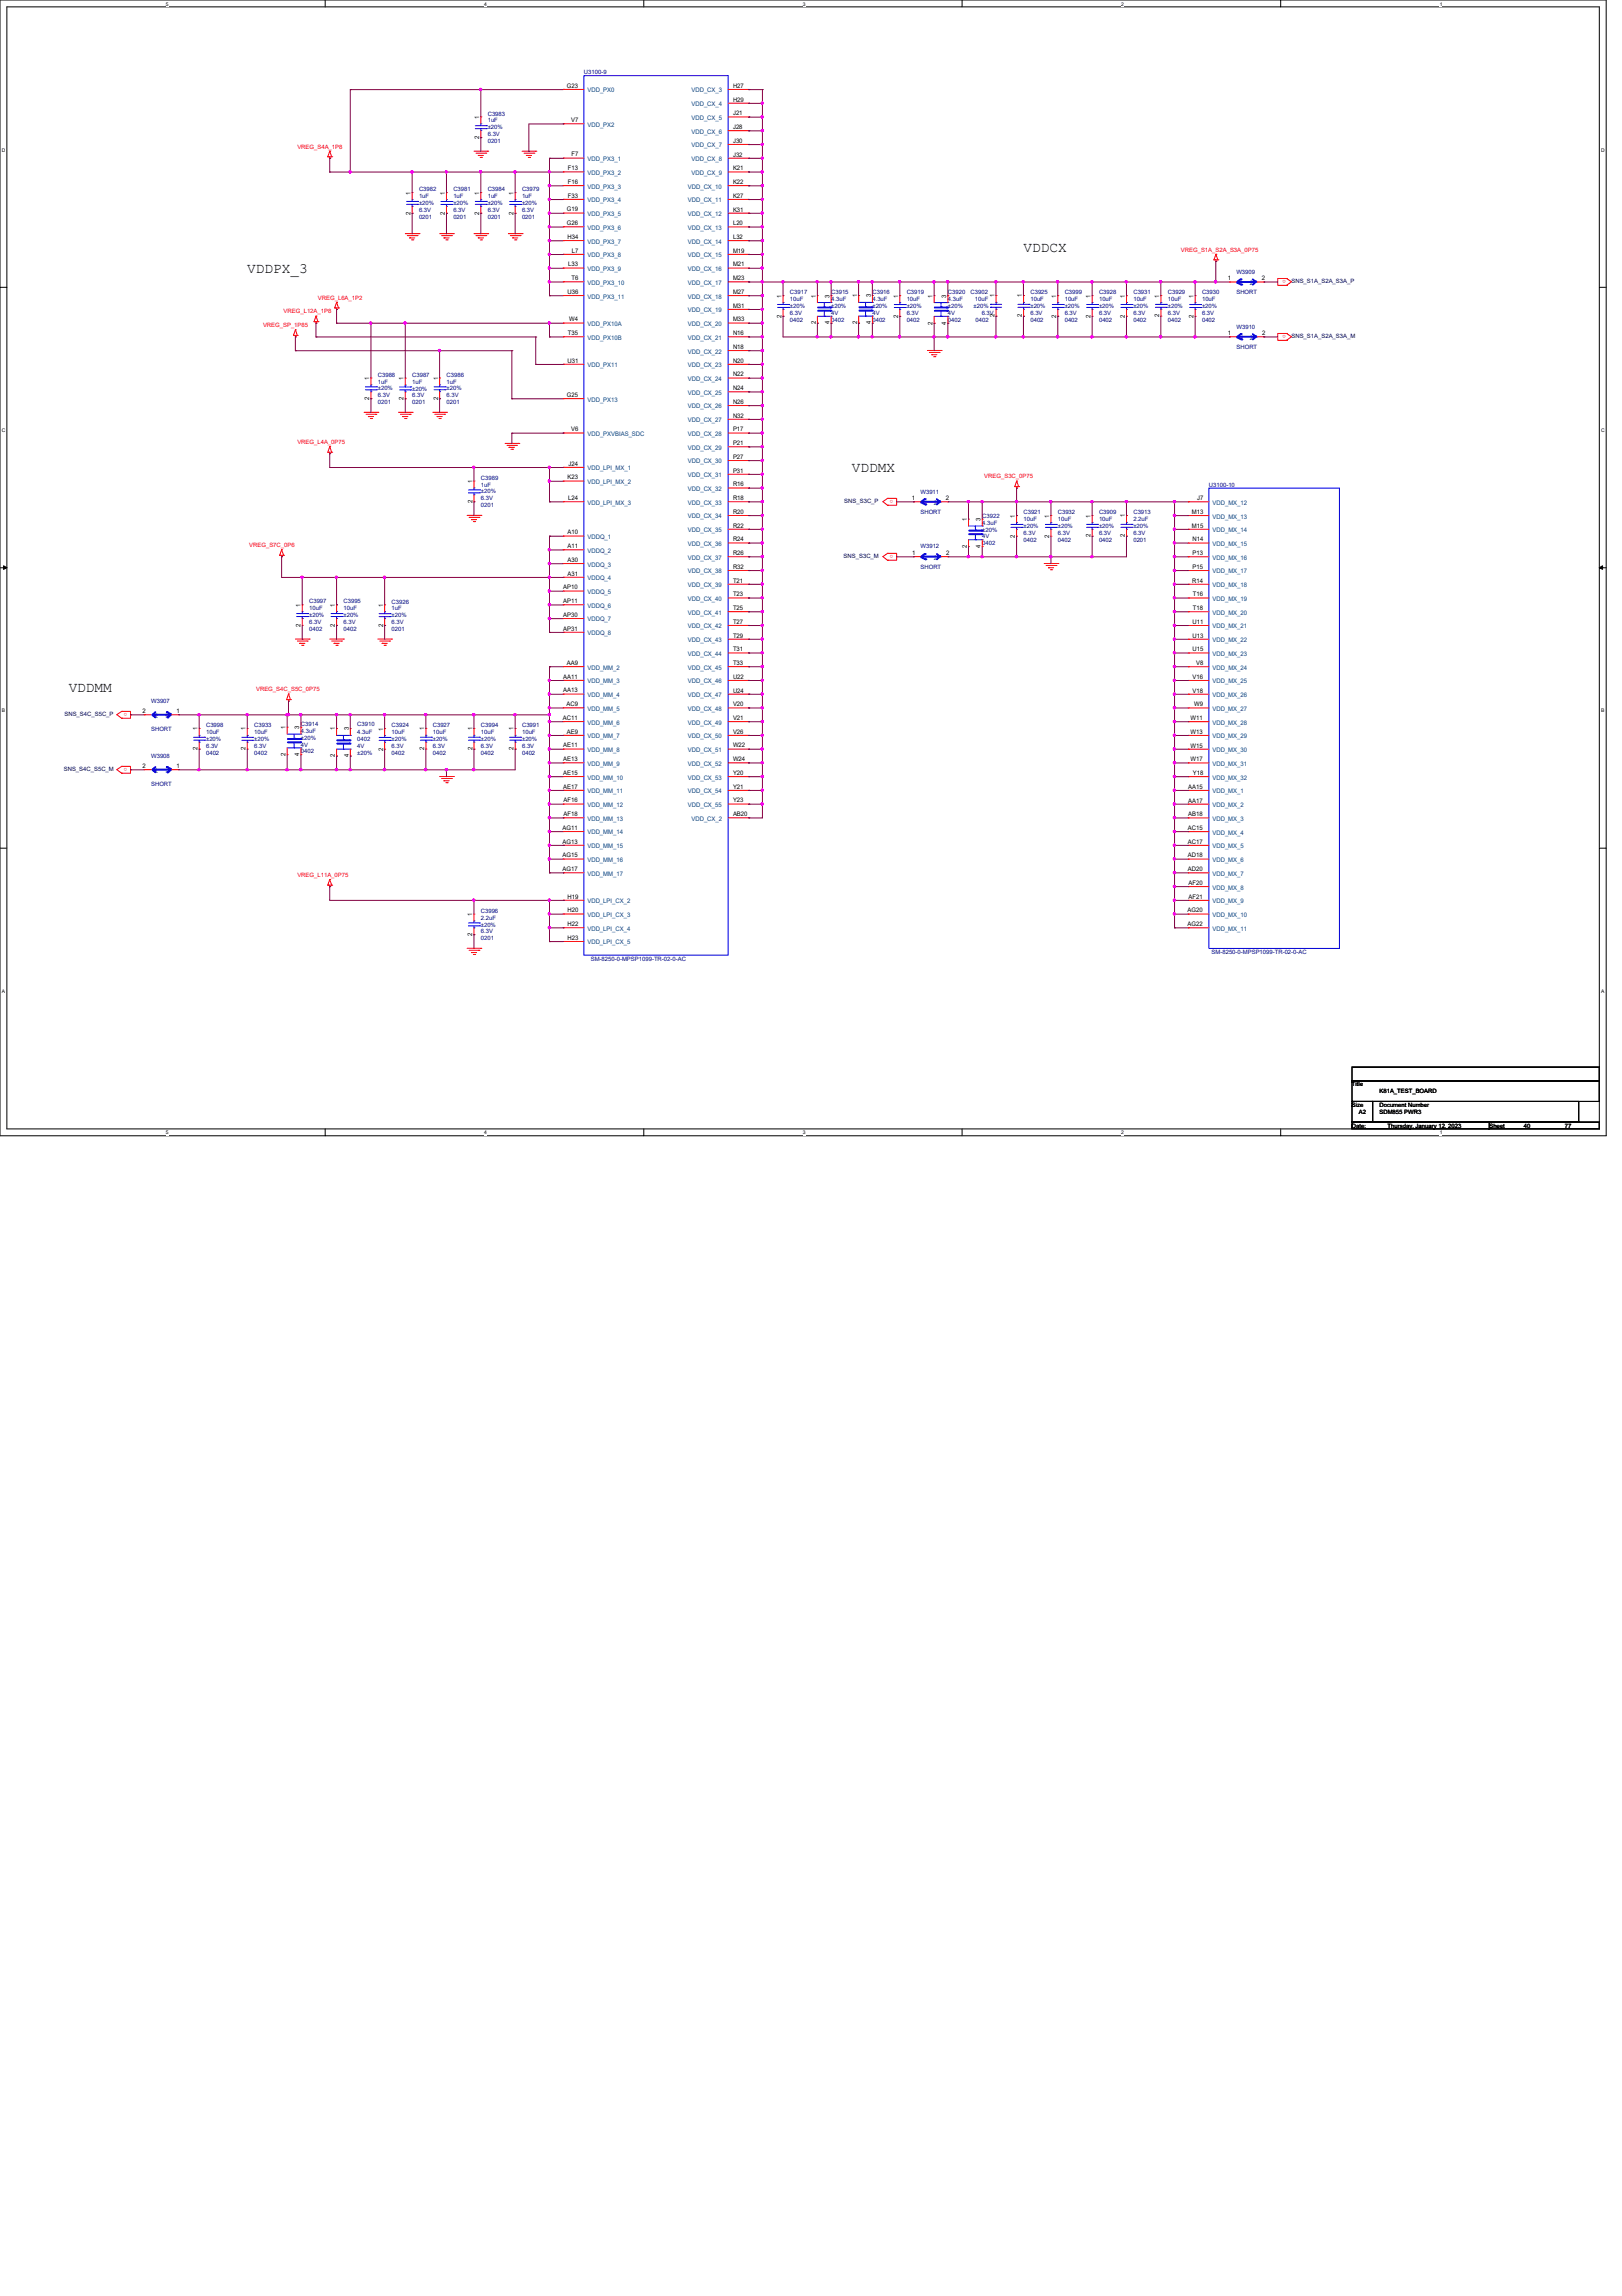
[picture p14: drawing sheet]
<svg xmlns="http://www.w3.org/2000/svg" width="210mm" height="297mm" viewBox="0 0 210 297" stroke-linecap="round" stroke-linejoin="round" font-family="sans-serif">
<defs><g id="words">
<g font-size="1.9">
<text x="32" y="35.3">VDDPX_3</text>
<text x="132.5" y="32.6">VDDCX</text>
<text x="110.2" y="61">VDDMX</text>
<text x="8.9" y="89.5">VDDMM</text>
</g>
<g font-size=".8">
<text x="73.4" y="11.4">G23</text>
<text x="94.9" y="11.4">H27</text>
<text x="62" y="18" transform="rotate(-90 62 18)">2</text>
<text x="62" y="15.4" transform="rotate(-90 62 15.4)">1</text>
<text x="73.9" y="15.8">V7</text>
<text x="94.9" y="16.7">J28</text>
<text x="94.9" y="14.9">J21</text>
<text x="94.9" y="13.1">H29</text>
<text x="73.5" y="23.8">F16</text>
<text x="73.5" y="22">F13</text>
<text x="74" y="20.2">F7</text>
<text x="94.9" y="23.8">K22</text>
<text x="94.9" y="22">K21</text>
<text x="94.9" y="20.3">J32</text>
<text x="94.9" y="18.5">J30</text>
<text x="53.1" y="27.8" transform="rotate(-90 53.1 27.8)">2</text>
<text x="53.1" y="25.2" transform="rotate(-90 53.1 25.2)">1</text>
<text x="57.6" y="27.8" transform="rotate(-90 57.6 27.8)">2</text>
<text x="57.6" y="25.2" transform="rotate(-90 57.6 25.2)">1</text>
<text x="62" y="27.8" transform="rotate(-90 62 27.8)">2</text>
<text x="62" y="25.2" transform="rotate(-90 62 25.2)">1</text>
<text x="66.5" y="27.8" transform="rotate(-90 66.5 27.8)">2</text>
<text x="66.5" y="25.2" transform="rotate(-90 66.5 25.2)">1</text>
<text x="73.4" y="29.1">G26</text>
<text x="73.4" y="27.4">G19</text>
<text x="73.5" y="25.6">F33</text>
<text x="94.9" y="29.1">L20</text>
<text x="94.9" y="27.4">K31</text>
<text x="94.9" y="25.6">K27</text>
<text x="73.4" y="30.9">H34</text>
<text x="73.5" y="34.5">L33</text>
<text x="74" y="32.7">L7</text>
<text x="94.9" y="34.5">M21</text>
<text x="94.9" y="32.7">M19</text>
<text x="94.9" y="30.9">L32</text>
<text x="73.4" y="38">U36</text>
<text x="73.7" y="41.6">W4</text>
<text x="74" y="36.2">T6</text>
<text x="94.9" y="41.6">M33</text>
<text x="94.9" y="39.8">M31</text>
<text x="94.9" y="38">M27</text>
<text x="94.9" y="36.3">M23</text>
<text x="101.1" y="41.1" transform="rotate(-90 101.1 41.1)">2</text>
<text x="101.1" y="38.5" transform="rotate(-90 101.1 38.5)">1</text>
<text x="105.6" y="42" transform="rotate(-90 105.6 42)">2</text>
<text x="105.6" y="38.5" transform="rotate(-90 105.6 38.5)">1</text>
<text x="107.3" y="42" transform="rotate(-90 107.3 42)">4</text>
<text x="107.3" y="38.5" transform="rotate(-90 107.3 38.5)">3</text>
<text x="110.9" y="42" transform="rotate(-90 110.9 42)">2</text>
<text x="110.9" y="38.5" transform="rotate(-90 110.9 38.5)">1</text>
<text x="112.7" y="42" transform="rotate(-90 112.7 42)">4</text>
<text x="112.7" y="38.5" transform="rotate(-90 112.7 38.5)">3</text>
<text x="116.2" y="41.1" transform="rotate(-90 116.2 41.1)">2</text>
<text x="116.2" y="38.5" transform="rotate(-90 116.2 38.5)">1</text>
<text x="120.7" y="42" transform="rotate(-90 120.7 42)">2</text>
<text x="120.7" y="38.5" transform="rotate(-90 120.7 38.5)">1</text>
<text x="122.5" y="42" transform="rotate(-90 122.5 42)">4</text>
<text x="122.5" y="38.5" transform="rotate(-90 122.5 38.5)">3</text>
<text x="128.7" y="41.1" transform="rotate(-90 128.7 41.1)">2</text>
<text x="128.7" y="38.5" transform="rotate(-90 128.7 38.5)">1</text>
<text x="132.2" y="41.1" transform="rotate(-90 132.2 41.1)">2</text>
<text x="132.2" y="38.5" transform="rotate(-90 132.2 38.5)">1</text>
<text x="136.7" y="41.1" transform="rotate(-90 136.7 41.1)">2</text>
<text x="136.7" y="38.5" transform="rotate(-90 136.7 38.5)">1</text>
<text x="141.1" y="41.1" transform="rotate(-90 141.1 41.1)">2</text>
<text x="141.1" y="38.5" transform="rotate(-90 141.1 38.5)">1</text>
<text x="145.6" y="41.1" transform="rotate(-90 145.6 41.1)">2</text>
<text x="145.6" y="38.5" transform="rotate(-90 145.6 38.5)">1</text>
<text x="150" y="41.1" transform="rotate(-90 150 41.1)">2</text>
<text x="150" y="38.5" transform="rotate(-90 150 38.5)">1</text>
<text x="154.5" y="41.1" transform="rotate(-90 154.5 41.1)">2</text>
<text x="154.5" y="38.5" transform="rotate(-90 154.5 38.5)">1</text>
<text x="158.9" y="36.3">1</text>
<text x="163.3" y="36.3">2</text>
<text x="73.4" y="46.9">U31</text>
<text x="73.5" y="43.4">T35</text>
<text x="94.9" y="46.9">N20</text>
<text x="94.9" y="45.1">N18</text>
<text x="94.9" y="43.4">N16</text>
<text x="158.9" y="43.4">1</text>
<text x="163.3" y="43.4">2</text>
<text x="47.8" y="51.7" transform="rotate(-90 47.8 51.7)">2</text>
<text x="47.8" y="49.2" transform="rotate(-90 47.8 49.2)">1</text>
<text x="52.2" y="51.8" transform="rotate(-90 52.2 51.8)">2</text>
<text x="52.2" y="49.2" transform="rotate(-90 52.2 49.2)">1</text>
<text x="56.7" y="51.7" transform="rotate(-90 56.7 51.7)">2</text>
<text x="56.7" y="49.2" transform="rotate(-90 56.7 49.2)">1</text>
<text x="73.4" y="51.4">G25</text>
<text x="94.9" y="52.3">N26</text>
<text x="94.9" y="50.5">N24</text>
<text x="94.9" y="48.7">N22</text>
<text x="73.9" y="55.8">V6</text>
<text x="94.9" y="59.4">P27</text>
<text x="94.9" y="57.6">P21</text>
<text x="94.9" y="55.8">P17</text>
<text x="94.9" y="54">N32</text>
<text x="61.1" y="65.1" transform="rotate(-90 61.1 65.1)">2</text>
<text x="61.1" y="62.5" transform="rotate(-90 61.1 62.5)">1</text>
<text x="73.4" y="62">K23</text>
<text x="73.5" y="64.7">L24</text>
<text x="73.6" y="60.3">J24</text>
<text x="94.9" y="64.7">R18</text>
<text x="94.9" y="62.9">R16</text>
<text x="94.9" y="61.1">P31</text>
<text x="118" y="64.7">1</text>
<text x="122.4" y="64.7">2</text>
<text x="154.9" y="64.7">J7</text>
<text x="73.4" y="70.9">A11</text>
<text x="73.4" y="69.1">A10</text>
<text x="94.9" y="71.8">R26</text>
<text x="94.9" y="70">R24</text>
<text x="94.9" y="68.3">R22</text>
<text x="94.9" y="66.5">R20</text>
<text x="118" y="71.8">1</text>
<text x="122.4" y="71.8">2</text>
<text x="125.1" y="70.9" transform="rotate(-90 125.1 70.9)">2</text>
<text x="125.1" y="67.4" transform="rotate(-90 125.1 67.4)">1</text>
<text x="126.9" y="70.9" transform="rotate(-90 126.9 70.9)">4</text>
<text x="126.9" y="67.4" transform="rotate(-90 126.9 67.4)">3</text>
<text x="131.3" y="69.5" transform="rotate(-90 131.3 69.5)">2</text>
<text x="131.3" y="67" transform="rotate(-90 131.3 67)">1</text>
<text x="135.8" y="69.5" transform="rotate(-90 135.8 69.5)">2</text>
<text x="135.8" y="67" transform="rotate(-90 135.8 67)">1</text>
<text x="141.1" y="69.5" transform="rotate(-90 141.1 69.5)">2</text>
<text x="141.1" y="67" transform="rotate(-90 141.1 67)">1</text>
<text x="145.6" y="69.5" transform="rotate(-90 145.6 69.5)">2</text>
<text x="145.6" y="66.9" transform="rotate(-90 145.6 66.9)">1</text>
<text x="154.2" y="68.3">M15</text>
<text x="154.2" y="66.5">M13</text>
<text x="154.3" y="71.8">P13</text>
<text x="154.3" y="70">N14</text>
<text x="72.9" y="76.3">AP10</text>
<text x="73.4" y="74.5">A31</text>
<text x="73.4" y="72.7">A30</text>
<text x="94.9" y="77.1">T23</text>
<text x="94.9" y="75.4">T21</text>
<text x="94.9" y="73.6">R32</text>
<text x="154.3" y="75.4">R14</text>
<text x="154.3" y="73.6">P15</text>
<text x="154.4" y="77.2">T16</text>
<text x="38.9" y="81.1" transform="rotate(-90 38.9 81.1)">2</text>
<text x="38.9" y="78.5" transform="rotate(-90 38.9 78.5)">1</text>
<text x="43.3" y="81.1" transform="rotate(-90 43.3 81.1)">2</text>
<text x="43.3" y="78.5" transform="rotate(-90 43.3 78.5)">1</text>
<text x="49.6" y="81.1" transform="rotate(-90 49.6 81.1)">2</text>
<text x="49.6" y="78.5" transform="rotate(-90 49.6 78.5)">1</text>
<text x="72.9" y="81.6">AP31</text>
<text x="72.9" y="79.8">AP30</text>
<text x="72.9" y="78">AP11</text>
<text x="94.9" y="82.5">T29</text>
<text x="94.9" y="80.7">T27</text>
<text x="94.9" y="78.9">T25</text>
<text x="154.3" y="82.5">U13</text>
<text x="154.3" y="80.7">U11</text>
<text x="154.4" y="78.9">T18</text>
<text x="72.9" y="89.6">AA13</text>
<text x="72.9" y="87.8">AA11</text>
<text x="73.4" y="86">AA9</text>
<text x="94.9" y="89.6">U24</text>
<text x="94.9" y="87.8">U22</text>
<text x="94.9" y="86">T33</text>
<text x="94.9" y="84.3">T31</text>
<text x="154.3" y="89.6">V18</text>
<text x="154.3" y="87.8">V16</text>
<text x="154.3" y="84.3">U15</text>
<text x="154.8" y="86">V8</text>
<text x="18.5" y="92.3">2</text>
<text x="22.9" y="92.3">1</text>
<text x="25.6" y="94.5" transform="rotate(-90 25.6 94.5)">1</text>
<text x="31.8" y="94.5" transform="rotate(-90 31.8 94.5)">1</text>
<text x="37" y="94.3" transform="rotate(-90 37 94.3)">1</text>
<text x="38.7" y="94.3" transform="rotate(-90 38.7 94.3)">3</text>
<text x="43.3" y="94.5" transform="rotate(-90 43.3 94.5)">1</text>
<text x="45.1" y="94.5" transform="rotate(-90 45.1 94.5)">3</text>
<text x="49.6" y="94.5" transform="rotate(-90 49.6 94.5)">1</text>
<text x="54.9" y="94.5" transform="rotate(-90 54.9 94.5)">1</text>
<text x="61.1" y="94.5" transform="rotate(-90 61.1 94.5)">1</text>
<text x="66.5" y="94.5" transform="rotate(-90 66.5 94.5)">1</text>
<text x="72.9" y="93.1">AC11</text>
<text x="73.3" y="91.4">AC9</text>
<text x="73.4" y="94.9">AE9</text>
<text x="94.9" y="94.9">V26</text>
<text x="94.9" y="93.1">V21</text>
<text x="94.9" y="91.4">V20</text>
<text x="154.1" y="94.9">W13</text>
<text x="154.1" y="93.2">W11</text>
<text x="154.5" y="91.4">W9</text>
<text x="18.5" y="99.4">2</text>
<text x="22.9" y="99.4">1</text>
<text x="25.6" y="97.1" transform="rotate(-90 25.6 97.1)">2</text>
<text x="31.8" y="97.1" transform="rotate(-90 31.8 97.1)">2</text>
<text x="37" y="97.8" transform="rotate(-90 37 97.8)">2</text>
<text x="38.7" y="97.8" transform="rotate(-90 38.7 97.8)">4</text>
<text x="43.3" y="98" transform="rotate(-90 43.3 98)">2</text>
<text x="45.1" y="98" transform="rotate(-90 45.1 98)">4</text>
<text x="49.6" y="97.1" transform="rotate(-90 49.6 97.1)">2</text>
<text x="54.9" y="97.1" transform="rotate(-90 54.9 97.1)">2</text>
<text x="61.1" y="97.1" transform="rotate(-90 61.1 97.1)">2</text>
<text x="66.5" y="97.1" transform="rotate(-90 66.5 97.1)">2</text>
<text x="72.9" y="100.3">AE15</text>
<text x="72.9" y="98.5">AE13</text>
<text x="72.9" y="96.7">AE11</text>
<text x="94.9" y="100.3">Y20</text>
<text x="94.9" y="98.5">W24</text>
<text x="94.9" y="96.7">W22</text>
<text x="154.1" y="98.5">W17</text>
<text x="154.1" y="96.7">W15</text>
<text x="154.4" y="100.3">Y18</text>
<text x="72.8" y="107.4">AG11</text>
<text x="72.9" y="102">AE17</text>
<text x="72.9" y="105.6">AF18</text>
<text x="72.9" y="103.8">AF16</text>
<text x="94.9" y="105.6">AB20</text>
<text x="94.9" y="103.8">Y23</text>
<text x="94.9" y="102">Y21</text>
<text x="153.7" y="107.4">AC15</text>
<text x="153.8" y="105.6">AB18</text>
<text x="153.8" y="103.8">AA17</text>
<text x="153.8" y="102">AA15</text>
<text x="72.8" y="112.7">AG17</text>
<text x="72.8" y="110.9">AG15</text>
<text x="72.8" y="109.1">AG13</text>
<text x="153.7" y="112.7">AD20</text>
<text x="153.7" y="110.9">AD18</text>
<text x="153.7" y="109.2">AC17</text>
<text x="61.1" y="118.5" transform="rotate(-90 61.1 118.5)">1</text>
<text x="73.4" y="119.8">H22</text>
<text x="73.4" y="118">H20</text>
<text x="73.4" y="116.3">H19</text>
<text x="153.7" y="119.8">AG22</text>
<text x="153.7" y="118">AG20</text>
<text x="153.8" y="116.3">AF21</text>
<text x="153.8" y="114.5">AF20</text>
<text x="61.1" y="121.1" transform="rotate(-90 61.1 121.1)">2</text>
<text x="73.4" y="121.6">H23</text>
<text x="175" y="140.5">Title</text>
<text x="175" y="143.2">Size</text>
<text x="178.5" y="143.2">Document Number</text>
<text x="178.5" y="141.4">K81A_TEST_BOARD</text>
<text x="175" y="145.9">Date:</text>
<text x="175.9" y="144.1">A2</text>
<text x="178.5" y="144.1">SDM855 PWR3</text>
<text x="179.6" y="145.9">Thursday, January 12, 2023</text>
<text x="192.7" y="145.9">Sheet</text>
<text x="197.2" y="145.9">40</text>
<text x="202.5" y="145.9">77</text>
</g>
<g font-size=".8" fill="#000080">
<text x="75.6" y="9.6">U3100-9</text>
<text x="63.1" y="15">C3983</text>
<text x="63.1" y="15.8">1uF</text>
<text x="63.1" y="17.6">6.3V</text>
<text x="63.1" y="16.7">±20%</text>
<text x="63.1" y="18.5">0201</text>
<text x="54.2" y="24.7">C3982</text>
<text x="54.2" y="25.6">1uF</text>
<text x="54.2" y="28.3">0201</text>
<text x="54.2" y="27.4">6.3V</text>
<text x="54.2" y="26.5">±20%</text>
<text x="58.7" y="24.8">C3981</text>
<text x="58.7" y="25.6">1uF</text>
<text x="58.7" y="28.3">0201</text>
<text x="58.7" y="27.4">6.3V</text>
<text x="58.7" y="26.5">±20%</text>
<text x="63.1" y="24.7">C3984</text>
<text x="63.1" y="25.6">1uF</text>
<text x="63.1" y="28.3">0201</text>
<text x="63.1" y="27.4">6.3V</text>
<text x="63.1" y="26.5">±20%</text>
<text x="67.6" y="24.8">C3979</text>
<text x="67.6" y="25.6">1uF</text>
<text x="67.6" y="28.3">0201</text>
<text x="67.6" y="27.4">6.3V</text>
<text x="67.6" y="26.5">±20%</text>
<text x="160" y="35.4">W3909</text>
<text x="102.2" y="38.1">C3917</text>
<text x="102.2" y="39">10uF</text>
<text x="102.2" y="41.6">0402</text>
<text x="102.2" y="40.7">6.3V</text>
<text x="102.2" y="39.9">±20%</text>
<text x="107.6" y="38.1">C3915</text>
<text x="107.6" y="39">4.3uF</text>
<text x="107.6" y="41.6">0402</text>
<text x="107.6" y="40.7">4V</text>
<text x="107.6" y="39.9">±20%</text>
<text x="112.9" y="38.1">C3916</text>
<text x="112.9" y="39">4.3uF</text>
<text x="112.9" y="41.6">0402</text>
<text x="112.9" y="40.7">4V</text>
<text x="112.9" y="39.8">±20%</text>
<text x="117.3" y="38.1">C3919</text>
<text x="117.3" y="39">10uF</text>
<text x="117.3" y="41.6">0402</text>
<text x="117.3" y="40.8">6.3V</text>
<text x="117.3" y="39.9">±20%</text>
<text x="122.7" y="38.1">C3920</text>
<text x="122.7" y="39">4.3uF</text>
<text x="122.7" y="41.6">0402</text>
<text x="122.7" y="40.8">4V</text>
<text x="122.7" y="39.9">±20%</text>
<text x="125.6" y="38.1">C3902</text>
<text x="126" y="39.8">±20%</text>
<text x="126.2" y="39">10uF</text>
<text x="126.2" y="41.6">0402</text>
<text x="127" y="40.7">6.3V</text>
<text x="133.3" y="38.1">C3925</text>
<text x="133.3" y="39">10uF</text>
<text x="133.3" y="41.6">0402</text>
<text x="133.3" y="40.7">6.3V</text>
<text x="133.3" y="39.8">±20%</text>
<text x="137.8" y="38.1">C3999</text>
<text x="137.8" y="39">10uF</text>
<text x="137.8" y="41.6">0402</text>
<text x="137.8" y="40.7">6.3V</text>
<text x="137.8" y="39.9">±20%</text>
<text x="142.2" y="38.1">C3928</text>
<text x="142.2" y="39">10uF</text>
<text x="142.2" y="41.6">0402</text>
<text x="142.2" y="40.7">6.3V</text>
<text x="142.2" y="39.9">±20%</text>
<text x="146.7" y="38.1">C3931</text>
<text x="146.7" y="39">10uF</text>
<text x="146.7" y="41.6">0402</text>
<text x="146.7" y="40.7">6.3V</text>
<text x="146.7" y="39.9">±20%</text>
<text x="151.1" y="38.1">C3929</text>
<text x="151.1" y="39">10uF</text>
<text x="151.1" y="41.6">0402</text>
<text x="151.1" y="40.7">6.3V</text>
<text x="151.1" y="39.8">±20%</text>
<text x="155.6" y="38.1">C3930</text>
<text x="155.6" y="39">10uF</text>
<text x="155.6" y="41.6">0402</text>
<text x="155.6" y="40.8">6.3V</text>
<text x="155.6" y="39.9">±20%</text>
<text x="160" y="38.1">SHORT</text>
<text x="160" y="42.5">W3910</text>
<text x="160" y="45.2">SHORT</text>
<text x="48.9" y="48.7">C3988</text>
<text x="48.9" y="49.6">1uF</text>
<text x="48.9" y="52.3">0201</text>
<text x="48.9" y="51.4">6.3V</text>
<text x="48.9" y="50.5">±20%</text>
<text x="53.3" y="48.8">C3987</text>
<text x="53.3" y="49.6">1uF</text>
<text x="53.3" y="52.3">0201</text>
<text x="53.3" y="51.4">6.3V</text>
<text x="53.3" y="50.5">±20%</text>
<text x="57.8" y="48.7">C3986</text>
<text x="57.8" y="49.6">1uF</text>
<text x="57.8" y="52.3">0201</text>
<text x="57.8" y="51.4">6.3V</text>
<text x="57.8" y="50.5">±20%</text>
<text x="62.2" y="62.1">C3989</text>
<text x="62.2" y="63">1uF</text>
<text x="62.2" y="65.6">0201</text>
<text x="62.2" y="64.7">6.3V</text>
<text x="62.2" y="63.8">±20%</text>
<text x="119.1" y="63.9">W3911</text>
<text x="156.4" y="63">U3100-10</text>
<text x="119.1" y="66.5">SHORT</text>
<text x="119.1" y="71">W3912</text>
<text x="127.1" y="67">C3922</text>
<text x="127.1" y="67.9">4.3uF</text>
<text x="127.1" y="70.5">0402</text>
<text x="127.1" y="69.7">4V</text>
<text x="127.1" y="68.8">±20%</text>
<text x="132.4" y="66.5">C3921</text>
<text x="132.4" y="67.4">10uF</text>
<text x="132.4" y="70.1">0402</text>
<text x="132.4" y="69.2">6.3V</text>
<text x="132.4" y="68.3">±20%</text>
<text x="136.9" y="66.5">C3932</text>
<text x="136.9" y="67.4">10uF</text>
<text x="136.9" y="70.1">0402</text>
<text x="136.9" y="69.2">6.3V</text>
<text x="136.9" y="68.3">±20%</text>
<text x="142.2" y="66.5">C3909</text>
<text x="142.2" y="67.4">10uF</text>
<text x="142.2" y="70.1">0402</text>
<text x="142.2" y="69.2">6.3V</text>
<text x="142.2" y="68.3">±20%</text>
<text x="146.7" y="66.5">C3913</text>
<text x="146.7" y="67.4">2.2uF</text>
<text x="146.7" y="70.1">0201</text>
<text x="146.7" y="69.2">6.3V</text>
<text x="146.7" y="68.3">±20%</text>
<text x="119.1" y="73.6">SHORT</text>
<text x="40" y="78.1">C3997</text>
<text x="40" y="79">10uF</text>
<text x="40" y="81.6">0402</text>
<text x="40" y="80.7">6.3V</text>
<text x="40" y="79.8">±20%</text>
<text x="44.4" y="78.1">C3995</text>
<text x="44.4" y="79">10uF</text>
<text x="44.4" y="81.6">0402</text>
<text x="44.4" y="80.7">6.3V</text>
<text x="44.4" y="79.8">±20%</text>
<text x="50.7" y="78.1">C3926</text>
<text x="50.7" y="79">1uF</text>
<text x="50.7" y="81.6">0201</text>
<text x="50.7" y="80.8">6.3V</text>
<text x="50.7" y="79.9">±20%</text>
<text x="19.6" y="91">W3907</text>
<text x="19.6" y="94.6">SHORT</text>
<text x="26.7" y="94.1">C3998</text>
<text x="26.7" y="95">10uF</text>
<text x="26.7" y="95.8">±20%</text>
<text x="32.9" y="94.1">C3933</text>
<text x="32.9" y="95">10uF</text>
<text x="32.9" y="95.9">±20%</text>
<text x="38.9" y="93.9">C3914</text>
<text x="38.9" y="94.8">4.3uF</text>
<text x="38.9" y="95.7">±20%</text>
<text x="46.2" y="93.9">C3910</text>
<text x="46.2" y="95">4.3uF</text>
<text x="46.2" y="95.9">0402</text>
<text x="50.7" y="94.1">C3924</text>
<text x="50.7" y="95">10uF</text>
<text x="50.7" y="95.9">±20%</text>
<text x="56" y="94.1">C3927</text>
<text x="56" y="95">10uF</text>
<text x="56" y="95.8">±20%</text>
<text x="62.2" y="94.1">C3994</text>
<text x="62.2" y="95">10uF</text>
<text x="62.2" y="95.8">±20%</text>
<text x="67.6" y="94.1">C3991</text>
<text x="67.6" y="95">10uF</text>
<text x="67.6" y="95.8">±20%</text>
<text x="19.6" y="98.1">W3908</text>
<text x="19.6" y="101.7">SHORT</text>
<text x="26.7" y="97.6">0402</text>
<text x="26.7" y="96.7">6.3V</text>
<text x="32.9" y="97.6">0402</text>
<text x="32.9" y="96.7">6.3V</text>
<text x="38.9" y="97.5">0402</text>
<text x="38.9" y="96.6">4V</text>
<text x="46.2" y="96.7">4V</text>
<text x="46.2" y="97.6">±20%</text>
<text x="50.7" y="97.6">0402</text>
<text x="50.7" y="96.8">6.3V</text>
<text x="56" y="97.6">0402</text>
<text x="56" y="96.7">6.3V</text>
<text x="62.2" y="97.6">0402</text>
<text x="62.2" y="96.7">6.3V</text>
<text x="67.6" y="97.6">0402</text>
<text x="67.6" y="96.7">6.3V</text>
<text x="62.2" y="118.1">C3996</text>
<text x="62.2" y="119">2.2uF</text>
<text x="62.2" y="119.9">±20%</text>
<text x="62.2" y="121.6">0201</text>
<text x="62.2" y="120.8">6.3V</text>
<text x="76.5" y="124.3">SM-8250-0-MPSP1099-TR-02-0-AC</text>
<text x="156.8" y="123.4">SM-8250-0-MPSP1099-TR-02-0-AC</text>
</g>
<g font-size=".8" fill="#004080">
<text x="76" y="11.9">VDD_PX0</text>
<text x="89.5" y="12">VDD_CX_3</text>
<text x="76" y="16.4">VDD_PX2</text>
<text x="89.5" y="17.3">VDD_CX_6</text>
<text x="89.5" y="15.5">VDD_CX_5</text>
<text x="89.5" y="13.7">VDD_CX_4</text>
<text x="76" y="22.6">VDD_PX3_2</text>
<text x="76" y="20.8">VDD_PX3_1</text>
<text x="89.5" y="22.6">VDD_CX_9</text>
<text x="89.5" y="20.8">VDD_CX_8</text>
<text x="89.5" y="19.1">VDD_CX_7</text>
<text x="76" y="29.7">VDD_PX3_6</text>
<text x="76" y="28">VDD_PX3_5</text>
<text x="76" y="26.2">VDD_PX3_4</text>
<text x="76" y="24.4">VDD_PX3_3</text>
<text x="89" y="29.7">VDD_CX_13</text>
<text x="89" y="28">VDD_CX_12</text>
<text x="89" y="26.2">VDD_CX_11</text>
<text x="89" y="24.4">VDD_CX_10</text>
<text x="76" y="35.1">VDD_PX3_9</text>
<text x="76" y="33.3">VDD_PX3_8</text>
<text x="76" y="31.5">VDD_PX3_7</text>
<text x="89" y="35.1">VDD_CX_16</text>
<text x="89" y="33.3">VDD_CX_15</text>
<text x="89" y="31.5">VDD_CX_14</text>
<text x="76" y="38.6">VDD_PX3_11</text>
<text x="76" y="36.8">VDD_PX3_10</text>
<text x="89" y="40.4">VDD_CX_19</text>
<text x="89" y="38.6">VDD_CX_18</text>
<text x="89" y="36.8">VDD_CX_17</text>
<text x="160.5" y="36.9">1</text>
<text x="161.7" y="36.9">2</text>
<text x="76" y="47.5">VDD_PX11</text>
<text x="76" y="44">VDD_PX10B</text>
<text x="76" y="42.2">VDD_PX10A</text>
<text x="89" y="47.5">VDD_CX_23</text>
<text x="89" y="45.7">VDD_CX_22</text>
<text x="89" y="44">VDD_CX_21</text>
<text x="89" y="42.2">VDD_CX_20</text>
<text x="160.5" y="44">1</text>
<text x="161.7" y="44">2</text>
<text x="76" y="52">VDD_PX13</text>
<text x="89" y="52.8">VDD_CX_26</text>
<text x="89" y="51.1">VDD_CX_25</text>
<text x="89" y="49.3">VDD_CX_24</text>
<text x="76" y="56.4">VDD_PXVBIAS_SDC</text>
<text x="89" y="60">VDD_CX_30</text>
<text x="89" y="58.2">VDD_CX_29</text>
<text x="89" y="56.4">VDD_CX_28</text>
<text x="89" y="54.6">VDD_CX_27</text>
<text x="76" y="65.3">VDD_LPI_MX_3</text>
<text x="76" y="62.6">VDD_LPI_MX_2</text>
<text x="76" y="60.8">VDD_LPI_MX_1</text>
<text x="89" y="65.3">VDD_CX_33</text>
<text x="89" y="63.5">VDD_CX_32</text>
<text x="89" y="61.7">VDD_CX_31</text>
<text x="119.6" y="65.3">1</text>
<text x="120.9" y="65.3">2</text>
<text x="156.9" y="65.3">VDD_MX_12</text>
<text x="76" y="71.5">VDDQ_2</text>
<text x="76" y="69.7">VDDQ_1</text>
<text x="89" y="70.6">VDD_CX_36</text>
<text x="89" y="68.9">VDD_CX_35</text>
<text x="89" y="67.1">VDD_CX_34</text>
<text x="156.9" y="70.6">VDD_MX_15</text>
<text x="156.9" y="68.9">VDD_MX_14</text>
<text x="156.9" y="67.1">VDD_MX_13</text>
<text x="76" y="76.8">VDDQ_5</text>
<text x="76" y="75.1">VDDQ_4</text>
<text x="76" y="73.3">VDDQ_3</text>
<text x="89" y="77.7">VDD_CX_40</text>
<text x="89" y="76">VDD_CX_39</text>
<text x="89" y="74.2">VDD_CX_38</text>
<text x="89" y="72.4">VDD_CX_37</text>
<text x="119.6" y="72.4">1</text>
<text x="120.9" y="72.4">2</text>
<text x="156.9" y="77.7">VDD_MX_19</text>
<text x="156.9" y="76">VDD_MX_18</text>
<text x="156.9" y="74.2">VDD_MX_17</text>
<text x="156.9" y="72.4">VDD_MX_16</text>
<text x="76" y="82.2">VDDQ_8</text>
<text x="76" y="80.4">VDDQ_7</text>
<text x="76" y="78.6">VDDQ_6</text>
<text x="89" y="83.1">VDD_CX_43</text>
<text x="89" y="81.3">VDD_CX_42</text>
<text x="89" y="79.5">VDD_CX_41</text>
<text x="156.9" y="83.1">VDD_MX_22</text>
<text x="156.9" y="81.3">VDD_MX_21</text>
<text x="156.9" y="79.5">VDD_MX_20</text>
<text x="76" y="88.4">VDD_MM_3</text>
<text x="76" y="86.6">VDD_MM_2</text>
<text x="89" y="88.4">VDD_CX_46</text>
<text x="89" y="86.6">VDD_CX_45</text>
<text x="89" y="84.9">VDD_CX_44</text>
<text x="156.9" y="88.4">VDD_MX_25</text>
<text x="156.9" y="86.6">VDD_MX_24</text>
<text x="156.9" y="84.9">VDD_MX_23</text>
<text x="20" y="92.9">2</text>
<text x="21.3" y="92.9">1</text>
<text x="76" y="95.5">VDD_MM_7</text>
<text x="76" y="93.7">VDD_MM_6</text>
<text x="76" y="92">VDD_MM_5</text>
<text x="76" y="90.2">VDD_MM_4</text>
<text x="89" y="95.5">VDD_CX_50</text>
<text x="89" y="93.7">VDD_CX_49</text>
<text x="89" y="92">VDD_CX_48</text>
<text x="89" y="90.2">VDD_CX_47</text>
<text x="156.9" y="95.5">VDD_MX_29</text>
<text x="156.9" y="93.7">VDD_MX_28</text>
<text x="156.9" y="92">VDD_MX_27</text>
<text x="156.9" y="90.2">VDD_MX_26</text>
<text x="20" y="100">2</text>
<text x="21.3" y="100">1</text>
<text x="76" y="100.8">VDD_MM_10</text>
<text x="76" y="99.1">VDD_MM_9</text>
<text x="76" y="97.3">VDD_MM_8</text>
<text x="89" y="100.9">VDD_CX_53</text>
<text x="89" y="99.1">VDD_CX_52</text>
<text x="89" y="97.3">VDD_CX_51</text>
<text x="156.9" y="100.9">VDD_MX_32</text>
<text x="156.9" y="99.1">VDD_MX_31</text>
<text x="156.9" y="97.3">VDD_MX_30</text>
<text x="76" y="108">VDD_MM_14</text>
<text x="76" y="106.2">VDD_MM_13</text>
<text x="76" y="104.4">VDD_MM_12</text>
<text x="76" y="102.6">VDD_MM_11</text>
<text x="89" y="104.4">VDD_CX_55</text>
<text x="89" y="102.6">VDD_CX_54</text>
<text x="89.5" y="106.2">VDD_CX_2</text>
<text x="156.9" y="108">VDD_MX_4</text>
<text x="156.9" y="106.2">VDD_MX_3</text>
<text x="156.9" y="104.4">VDD_MX_2</text>
<text x="156.9" y="102.6">VDD_MX_1</text>
<text x="76" y="113.3">VDD_MM_17</text>
<text x="76" y="111.5">VDD_MM_16</text>
<text x="76" y="109.7">VDD_MM_15</text>
<text x="156.9" y="113.3">VDD_MX_7</text>
<text x="156.9" y="111.5">VDD_MX_6</text>
<text x="156.9" y="109.7">VDD_MX_5</text>
<text x="76" y="118.6">VDD_LPI_CX_3</text>
<text x="76" y="116.9">VDD_LPI_CX_2</text>
<text x="156.9" y="118.6">VDD_MX_10</text>
<text x="156.9" y="116.9">VDD_MX_9</text>
<text x="156.9" y="115.1">VDD_MX_8</text>
<text x="76" y="122.2">VDD_LPI_CX_5</text>
<text x="76" y="120.4">VDD_LPI_CX_4</text>
<text x="156.9" y="120.4">VDD_MX_11</text>
</g>
<g font-size=".8" fill="#f00">
<text x="38.5" y="19.2">VREG_S4A_1P8</text>
<text x="152.8" y="32.6">VREG_S1A_S2A_S3A_0P75</text>
<text x="36.7" y="40.6">VREG_L12A_1P8</text>
<text x="41.1" y="38.8">VREG_L6A_1P2</text>
<text x="166.4" y="36.3" transform="rotate(-180 166.4 36.3)">o</text>
<text x="34" y="42.3">VREG_SP_1P85</text>
<text x="166.4" y="43.4" transform="rotate(-180 166.4 43.4)">o</text>
<text x="38.5" y="57.4">VREG_L4A_0P75</text>
<text x="115.6" y="64.7" transform="rotate(-180 115.6 64.7)">o</text>
<text x="127.4" y="61.9">VREG_S3C_0P75</text>
<text x="32.3" y="70.8">VREG_S7C_0P6</text>
<text x="115.6" y="71.8" transform="rotate(-180 115.6 71.8)">o</text>
<text x="33.1" y="89.5">VREG_S4C_S5C_0P75</text>
<text x="16.5" y="92.3" transform="rotate(-180 16.5 92.3)">o</text>
<text x="16.5" y="99.4" transform="rotate(-180 16.5 99.4)">o</text>
<text x="38.5" y="113.5">VREG_L11A_0P75</text>
</g>
<g font-size=".8" fill="#000040">
<text x="167.1" y="36.6">SNS_S1A_S2A_S3A_P</text>
<text x="167.1" y="43.7">SNS_S1A_S2A_S3A_M</text>
<text x="109.3" y="65.1">SNS_S3C_P</text>
<text x="109.2" y="72.2">SNS_S3C_M</text>
<text x="8.3" y="92.6">SNS_S4C_S5C_P</text>
<text x="8.3" y="99.7">SNS_S4C_S5C_M</text>
</g>
<g font-size=".6">
<text x="21.5" y=".7">5</text>
<text x="62.7" y=".7">4</text>
<text x="103.9" y=".7">3</text>
<text x="145.1" y=".7">2</text>
<text x="186.3" y=".7">1</text>
<text x=".3" y="19.6">D</text>
<text x="207.2" y="19.6">D</text>
<text x=".3" y="55.9">C</text>
<text x="207.2" y="55.9">C</text>
<text x=".3" y="92.2">B</text>
<text x="207.2" y="92.2">B</text>
<text x=".3" y="128.4">A</text>
<text x="207.2" y="128.4">A</text>
<text x="21.5" y="146.8">5</text>
<text x="62.7" y="146.8">4</text>
<text x="103.9" y="146.8">3</text>
<text x="145.1" y="146.8">2</text>
<text x="186.3" y="146.8">1</text>
</g>
</g></defs>
<path d="M0 0h207.9v146.9h-207.9zM.9 .9h206.1v145.1h-206.1z" fill="none" stroke="#000" stroke-width=".13"/>
<g fill="#fff">
<path d="M21.5 .1h.3v.7h-.3z"/>
<path d="M21.5 146.2h.3v.7h-.3z"/>
</g>
<path d="M42.1 0v.9M42.1 146.1v.8" fill="none" stroke="#000" stroke-width=".13"/>
<g fill="#fff">
<path d="M62.7 .1h.3v.7h-.3z"/>
<path d="M62.7 146.2h.3v.7h-.3z"/>
</g>
<path d="M83.3 0v.9M83.3 146.1v.8" fill="none" stroke="#000" stroke-width=".13"/>
<g fill="#fff">
<path d="M103.9 .1h.3v.7h-.3z"/>
<path d="M103.9 146.2h.3v.7h-.3z"/>
</g>
<path d="M124.5 0v.9M124.5 146.1v.8" fill="none" stroke="#000" stroke-width=".13"/>
<g fill="#fff">
<path d="M145.1 .1h.3v.7h-.3z"/>
<path d="M145.1 146.2h.3v.7h-.3z"/>
</g>
<path d="M165.7 0v.9M165.7 146.1v.8" fill="none" stroke="#000" stroke-width=".13"/>
<g fill="#fff">
<path d="M186.3 .1h.3v.7h-.3z"/>
<path d="M186.3 146.2h.3v.7h-.3z"/>
<path d="M.3 19h.4v.7h-.4z"/>
<path d="M207.2 19h.5v.7h-.5z"/>
<path d="M.3 55.3h.4v.7h-.4z"/>
<path d="M207.2 55.3h.5v.7h-.5z"/>
</g>
<path d="M0 37.2h.9M207 37.2h.9" fill="none" stroke="#000" stroke-width=".13"/>
<g fill="#fff">
<path d="M.3 91.6h.4v.7h-.4z"/>
<path d="M207.2 91.6h.4v.7h-.4z"/>
</g>
<path d="M0 73.4h.9M.5 73.2l.4 .2-.4 .3zM207 73.4l.4-.2v.5zM207 73.4h.9" fill="none" stroke="#000" stroke-width=".13"/>
<path d="M.5 73.2l.4 .2-.4 .3zM207 73.4l.4-.2v.5z" fill="#000"/>
<g fill="#fff">
<path d="M.3 127.8h.3v.8h-.3z"/>
<path d="M207.2 127.8h.4v.8h-.4z"/>
</g>
<path d="M0 109.7h.9M207 109.7h.9M175 138.1h32v1.7h-32zM175 139.8h32v2.7h-32zM175 142.5h2.6v2.7h-2.6zM175 145.2h17.7v.9h-17.7zM177.6 142.5h26.7v2.7h-26.7zM192.7 145.2h14.3v.9h-14.3z" fill="none" stroke="#000" stroke-width=".13"/>
<g fill="none" stroke="#f00" stroke-width=".13">
<path d="M42.7 19.6h.1M42.7 19.6l-.3 .7M42.7 19.6l.2 .7M61.3 19.6h1.8M61.6 19.8h1.3M62.2 17.8h.1M62.2 16.9v.9M62.2 15.1h.1M62.2 15.1v.9M62.9 19.8h.1M63.1 19.6h.1M67.6 19.6h1.7"/>
<path d="M67.8 19.8h1.3M69.1 19.8h.1M69.3 19.6h.1M72.9 16h.1M72.9 16h2.7M72.9 11.6h.1M72.9 11.6h2.7M94.2 18.7h2.7M94.2 16.9h2.7M94.2 15.1h2.7M94.2 13.4h2.7M94.2 11.6h2.7"/>
<path d="M96.9 18.7h.1M96.9 16.9h.1M96.9 15.1h.1M96.9 13.4h.1M96.9 11.6h.1M42.4 20.3h.1M42.4 20.3h.5M42.7 20.4h.1M42.7 20.3v.1M42.9 20.3h.1M43.3 39.8h.1M43.3 39.8h.5"/>
<path d="M43.6 39.1h.1M43.6 39.8v.2M43.6 39.1l-.3 .7M43.6 39.1l.2 .7M43.8 39.8h.1M52.5 30.2h1.7M52.7 30.5h1.3M53 30.8h.1M53 30.8h.7M53.3 31h.1M53.3 27.6h.1M53.3 26.7v.9"/>
<path d="M53.3 24.9h.1M53.3 24.9v.9M53.4 31h.1M54 30.5h.1M54.2 30.2h.1M56.9 30.2h1.8M57.1 30.5h1.3M57.4 30.8h.1M57.4 30.8h.7M57.7 31h.2M57.8 27.6h.1M57.8 26.7v.9"/>
<path d="M57.8 24.9h.1M57.8 24.9v.9M57.9 31h.1M58.4 30.5h.1M58.7 30.2h.1M61.3 30.2h1.8M61.6 30.5h1.3M61.9 30.8h.1M61.9 20.1h.1M61.9 30.8h.7M61.9 20.1h.7M62.1 31h.2"/>
<path d="M62.1 20.4h.2M62.2 27.6h.1M62.2 26.7v.9M62.2 24.9h.1M62.2 24.9v.9M62.3 31h.1M62.3 20.4h.1M62.9 30.5h.1M63.1 30.2h.1M65.8 30.2h1.8M66 30.5h1.3M66.3 30.8h.1"/>
<path d="M66.3 30.8h.7M66.6 31h.2M66.7 27.6h.1M66.7 26.7v.9M66.7 24.9h.1M66.7 24.9v.9M66.8 31h.1M67.3 30.5h.1M67.6 30.2h.1M68.1 20.1h.1M68.1 20.1h.7M68.4 20.4h.1"/>
<path d="M68.5 20.4h.1M72.9 38.2h.1M72.9 38.2h2.7M72.9 36.5h.1M72.9 36.5h2.7M72.9 34.7h.1M72.9 34.7h2.7M72.9 32.9h.1M72.9 32.9h2.7M72.9 31.1h.1M72.9 31.1h2.7M72.9 29.3h.1"/>
<path d="M72.9 29.3h2.7M72.9 27.6h.1M72.9 27.6h2.7M72.9 25.8h.1M72.9 25.8h2.7M72.9 24h.1M72.9 24h2.7M72.9 22.2h.1M72.9 22.2h2.7M72.9 20.5h.1M72.9 20.5h2.7M94.2 38.2h2.7"/>
<path d="M94.2 36.5h2.7M94.2 34.7h2.7M94.2 32.9h2.7M94.2 31.1h2.7M94.2 29.4h2.7M94.2 27.6h2.7M94.2 25.8h2.7M94.2 24h2.7M94.2 22.2h2.7M94.2 20.5h2.7M96.9 38.2h.1M96.9 36.5h.1"/>
<path d="M96.9 34.7h.1M96.9 32.9h.1M96.9 31.1h.1M96.9 29.4h.1M96.9 27.6h.1M96.9 25.8h.1M96.9 24h.1M96.9 22.2h.1M96.9 20.5h.1M101.3 38.2h.1M101.3 38.2v.9M105.8 38.3h.1"/>
<path d="M105.8 38.3v.8M107.6 38.3h.1M107.6 38.3v.8M111.1 38.2h.1M111.1 38.2v.9M112.9 38.2h.1M112.9 38.2v.9M116.4 38.3h.1M116.4 38.3v.8M120.9 38.3h.1M120.9 38.3v.8M122.7 38.3h.1"/>
<path d="M122.7 38.3v.8M128.9 38.2h.1M128.9 38.2v.9M132.5 38.2h.1M132.5 38.2v.9M136.9 38.2h.1M136.9 38.2v.9M141.3 38.3h.1M141.3 38.3v.8M145.8 38.3h.1M145.8 38.3v.8M150.2 38.2h.1"/>
<path d="M150.2 38.2v.9M154.7 38.3h.1M154.7 38.3v.8M157.1 33.6h.1M157.1 33.6h.5M157.4 33.8h.1M157.4 32.9h.1M157.4 33.6v.2M157.4 32.9l.2 .7M157.4 32.9l-.3 .7M157.6 33.6h.1M159.1 36.5h.1"/>
<path d="M159.1 36.5h.9M162.7 36.5h.9M163.6 36.5h.1M166.5 36.9h.1M166.5 36h.1M166.5 36h-1.1v.9h1.1M166.5 36l.6 .5-.6 .4M38 43.4h.1M38 43.4h.5M38.2 43.6h.1M38.2 42.7h.1M38.2 43.4v.2"/>
<path d="M38.2 42.7l-.2 .7M38.2 42.7l.3 .7M38.5 43.4h.1M40.6 41.6h.1M40.6 41.6h.5M40.9 41.8h.1M40.9 40.9h.1M40.9 41.6v.2M40.9 40.9l-.3 .7M40.9 40.9l.2 .7M41.1 41.6h.1M42.4 58.5h.1"/>
<path d="M42.4 58.5h.5M42.7 58.7h.1M42.7 57.8h.1M42.7 58.5v.2M42.7 57.8l-.3 .7M42.7 57.8l.2 .7M42.9 58.5h.1M43.6 40h.1M47.1 53.3h1.8M47.4 53.6h1.2M47.7 53.9h.1M47.7 53.9h.6"/>
<path d="M47.9 54.1h.2M48 51.6h.1M48 50.7v.9M48 48.9h.1M48 48.9v.9M48.1 54.1h.1M48.6 53.6h.1M48.9 53.3h.1M51.6 53.3h1.7M51.8 53.6h1.3M52.1 53.9h.1M52.1 53.9h.7"/>
<path d="M52.4 54.1h.1M52.4 51.6h.1M52.4 50.7v.9M52.4 48.9h.1M52.4 48.9v.9M52.5 54.1h.1M53.1 53.6h.1M53.3 53.3h.1M56 53.3h1.8M56.3 53.6h1.2M56.6 53.9h.1M56.6 53.9h.6"/>
<path d="M56.8 54.1h.2M56.9 51.6h.1M56.9 50.7v.9M56.9 48.9h.1M56.9 48.9v.9M57 54.1h.1M57.5 53.6h.1M57.8 53.3h.1M65.4 57.4h1.7M65.6 57.6h1.2M65.9 57.9h.1M65.9 57.9h.7"/>
<path d="M66.1 58.1h.2M66.3 58.1h.1M66.8 57.6h.1M67.1 57.4h.1M72.9 56h.1M72.9 56h2.7M72.9 51.6h.1M72.9 51.6h2.7M72.9 47.1h.1M72.9 47.1h2.7M72.9 43.6h.1M72.9 43.6h2.7"/>
<path d="M72.9 41.8h.1M72.9 41.8h2.7M94.2 59.6h2.7M94.2 57.8h2.7M94.2 56h2.7M94.2 54.2h2.7M94.2 52.5h2.7M94.2 50.7h2.7M94.2 48.9h2.7M94.2 47.1h2.7M94.2 45.4h2.7M94.2 43.6h2.7"/>
<path d="M94.2 41.8h2.7M94.2 40h2.7M96.9 59.6h.1M96.9 57.8h.1M96.9 56h.1M96.9 54.2h.1M96.9 52.5h.1M96.9 50.7h.1M96.9 48.9h.1M96.9 47.1h.1M96.9 45.4h.1M96.9 43.6h.1"/>
<path d="M96.9 41.8h.1M96.9 40h.1M101.3 40.9h.1M101.3 40v.9M105.8 41.8h.1M105.8 40.9v.9M107.6 41.8h.1M107.6 40.9v.9M111.1 41.8h.1M111.1 40.9v.9M112.9 41.8h.1M112.9 40.9v.9"/>
<path d="M116.4 40.9h.1M116.4 40v.9M120 45.3h1.8M120.3 45.6h1.2M120.6 45.9h.1M120.6 45.9h.6M120.8 46.1h.2M120.9 41.8h.1M120.9 40.9v.9M121 46.1h.1M121.5 45.6h.1M121.8 45.3h.1"/>
<path d="M122.7 41.8h.1M122.7 40.9v.9M128.9 40.9h.1M128.9 40v.9M132.5 40.9h.1M132.5 40v.9M136.9 40.9h.1M136.9 40v.9M141.3 40.9h.1M141.3 40v.9M145.8 40.9h.1M145.8 40v.9"/>
<path d="M150.2 40.9h.1M150.2 40v.9M154.7 40.9h.1M154.7 40v.9M159.1 43.6h.1M159.1 43.6h.9M162.7 43.6h.9M163.6 43.6h.1M166.5 44h.1M166.5 43.1h.1M166.5 43.1h-1.1v.9h1.1M166.5 43.1l.6 .5-.6 .4"/>
<path d="M36.2 71.8h.1M36.2 71.8h.5M36.4 72h.1M36.4 71.1h.1M36.4 71.8v.2M36.4 71.1l-.2 .7M36.4 71.1l.3 .7M36.7 71.8h.1M39.1 78.2h.1M39.1 78.2v.9M43.6 78.2h.1M43.6 78.2v.9"/>
<path d="M49.8 78.3h.1M49.8 78.3v.8M60.5 66.7h1.7M60.7 66.9h1.3M61 67.2h.1M61 67.2h.7M61.3 67.5h.1M61.3 64.9h.1M61.3 64v.9M61.3 62.2h.1M61.3 62.2v.9M61.4 67.5h.1"/>
<path d="M62 66.9h.1M62.2 66.7h.1M72.9 78.2h.1M72.9 78.2h2.7M72.9 76.5h.1M72.9 76.5h2.7M72.9 74.7h.1M72.9 74.7h2.7M72.9 72.9h.1M72.9 72.9h2.7M72.9 71.1h.1M72.9 71.1h2.7"/>
<path d="M72.9 69.4h.1M72.9 69.4h2.7M72.9 64.9h.1M72.9 64.9h2.7M72.9 62.2h.1M72.9 62.2h2.7M72.9 60.5h.1M72.9 60.5h2.7M94.2 79.1h2.7M94.2 77.4h2.7M94.2 75.6h2.7M94.2 73.8h2.7"/>
<path d="M94.2 72h2.7M94.2 70.2h2.7M94.2 68.5h2.7M94.2 66.7h2.7M94.2 64.9h2.7M94.2 63.1h2.7M94.2 61.4h2.7M96.9 79.1h.1M96.9 77.4h.1M96.9 75.6h.1M96.9 73.8h.1M96.9 72h.1"/>
<path d="M96.9 70.2h.1M96.9 68.5h.1M96.9 66.7h.1M96.9 64.9h.1M96.9 63.1h.1M96.9 61.4h.1M114.8 72.5h.1M114.8 71.6h.1M114.8 71.6h1.2v.9h-1.2M114.8 71.6l-.5 .4 .5 .5M114.8 65.4h.1M114.8 64.5h.1"/>
<path d="M114.8 64.5h1.2v.9h-1.2M114.8 64.5l-.5 .4 .5 .5M118.2 64.9h.1M118.2 64.9h.9M118.2 72h.1M118.2 72h.9M121.8 64.9h.9M121.8 72h.9M122.7 64.9h.1M122.7 72h.1M125.3 70.7h.1M125.3 69.8v.9"/>
<path d="M125.3 67.2h.1M125.3 67.2v.9M127.1 70.7h.1M127.1 69.8v.9M127.1 67.2h.1M127.1 67.2v.9M131.3 63h.1M131.3 63h.5M131.6 69.4h.1M131.6 68.5v.9M131.6 66.7h.1M131.6 66.7v.9"/>
<path d="M131.6 63.1h.1M131.6 62.2h.1M131.6 63v.1M131.6 62.2l-.3 .8M131.6 62.2l.2 .8M131.8 63h.1M135.1 72.9h1.8M135.4 73.2h1.3M135.7 73.5h.1M135.7 73.5h.7M135.9 73.7h.2M136 69.4h.1"/>
<path d="M136 68.5v.9M136 66.7h.1M136 66.7v.9M136.1 73.7h.1M136.7 73.2h.1M136.9 72.9h.1M141.3 69.4h.1M141.3 68.5v.9M141.3 66.7h.1M141.3 66.7v.9M145.8 69.4h.1M145.8 68.5v.9"/>
<path d="M145.8 66.7h.1M145.8 66.7v.9M153.8 79.1h.1M153.8 79.1h2.6M153.8 77.4h.1M153.8 77.4h2.6M153.8 75.6h.1M153.8 75.6h2.6M153.8 73.8h.1M153.8 73.8h2.6M153.8 72h.1M153.8 72h2.6"/>
<path d="M153.8 70.3h.1M153.8 70.3h2.6M153.8 68.5h.1M153.8 68.5h2.6M153.8 66.7h.1M153.8 66.7h2.6M153.8 64.9h.1M153.8 64.9h2.6M15.7 99.1h.1M15.7 99.1h1.2v.9h-1.2M15.7 99.1l-.6 .5 .6 .4M15.7 92.9h.1"/>
<path d="M15.7 92h.1M15.7 92h1.2v.9h-1.2M15.7 92l-.6 .5 .6 .4M18.7 92.5h.1M18.7 92.5h.9M18.7 99.6h.1M18.7 99.6h.9M22.2 92.5h.9M22.2 99.6h.9M23.1 92.5h.1M23.1 99.6h.1M25.8 96.9h.1"/>
<path d="M25.8 96v.9M25.8 94.2h.1M25.8 94.2v.9M32 96.9h.1M32 96v.9M32 94.3h.1M32 94.3v.8M37.1 90.5h.1M37.1 90.5h.5M37.2 97.6h.1M37.2 96.8v.8M37.2 94.1h.1"/>
<path d="M37.2 94.1v.9M37.3 90.7h.1M37.3 89.8h.1M37.3 90.5v.2M37.3 89.8l-.2 .7M37.3 89.8l.3 .7M37.6 90.5h.1M38.2 82.7h1.8M38.5 82.9h1.3M38.8 83.2h.1M38.8 83.2h.7M38.9 97.6h.1"/>
<path d="M38.9 96.8v.8M38.9 94.1h.1M38.9 94.1v.9M39 83.5h.2M39.1 80.9h.1M39.1 80v.9M39.2 83.5h.1M39.8 82.9h.1M40 82.7h.1M42.7 82.7h1.7M42.9 82.9h1.3M43.2 83.2h.1"/>
<path d="M43.2 83.2h.7M43.5 83.5h.1M43.6 97.8h.1M43.6 96.9v.9M43.6 94.3h.1M43.6 94.3v.8M43.6 80.9h.1M43.6 80v.9M43.6 83.5h.1M44.2 82.9h.1M44.4 82.7h.1M45.3 97.8h.1"/>
<path d="M45.3 96.9v.9M45.3 94.3h.1M45.3 94.3v.8M48.9 82.7h1.8M49.1 82.9h1.3M49.4 83.2h.1M49.4 83.2h.7M49.7 83.5h.2M49.8 96.9h.1M49.8 96v.9M49.8 94.3h.1M49.8 94.3v.8"/>
<path d="M49.8 80.9h.1M49.8 80v.9M49.9 83.5h.1M50.4 82.9h.1M50.7 82.7h.1M55.1 96.9h.1M55.1 96v.9M55.1 94.2h.1M55.1 94.2v.9M61.3 96.9h.1M61.3 96v.9M61.3 94.2h.1"/>
<path d="M61.3 94.2v.9M66.7 96.9h.1M66.7 96v.9M66.7 94.2h.1M66.7 94.2v.9M72.9 98.7h.1M72.9 98.7h2.7M72.9 96.9h.1M72.9 96.9h2.7M72.9 95.1h.1M72.9 95.1h2.7M72.9 93.4h.1"/>
<path d="M72.9 93.4h2.7M72.9 91.6h.1M72.9 91.6h2.7M72.9 89.8h.1M72.9 89.8h2.7M72.9 88h.1M72.9 88h2.7M72.9 86.2h.1M72.9 86.2h2.7M72.9 81.8h.1M72.9 81.8h2.7M72.9 80h.1"/>
<path d="M72.9 80h2.7M94.2 98.7h2.7M94.2 96.9h2.7M94.2 95.1h2.7M94.2 93.4h2.7M94.2 91.6h2.7M94.2 89.8h2.7M94.2 88h2.7M94.2 86.2h2.7M94.2 84.5h2.7M94.2 82.7h2.7M94.2 80.9h2.7"/>
<path d="M96.9 98.7h.1M96.9 96.9h.1M96.9 95.1h.1M96.9 93.4h.1M96.9 91.6h.1M96.9 89.8h.1M96.9 88h.1M96.9 86.2h.1M96.9 84.5h.1M96.9 82.7h.1M96.9 80.9h.1M153.8 98.7h.1"/>
<path d="M153.8 98.7h2.6M153.8 96.9h.1M153.8 96.9h2.6M153.8 95.1h.1M153.8 95.1h2.6M153.8 93.4h.1M153.8 93.4h2.6M153.8 91.6h.1M153.8 91.6h2.6M153.8 89.8h.1M153.8 89.8h2.6M153.8 88h.1"/>
<path d="M153.8 88h2.6M153.8 86.3h.1M153.8 86.3h2.6M153.8 84.5h.1M153.8 84.5h2.6M153.8 82.7h.1M153.8 82.7h2.6M153.8 80.9h.1M153.8 80.9h2.6M15.7 100h.1M42.4 114.5h.1M42.4 114.5h.5"/>
<path d="M42.7 114.7h.1M42.7 113.8h.1M42.7 114.5v.2M42.7 113.8l-.3 .7M42.7 113.8l.2 .7M42.9 114.5h.1M56.9 100.5h1.8M57.1 100.7h1.3M57.4 101h.1M57.4 101h.7M57.7 101.3h.2M57.9 101.3h.1"/>
<path d="M58.4 100.7h.1M58.7 100.5h.1M61.3 118.3h.1M61.3 118.3v.8M72.9 118.2h.1M72.9 118.2h2.7M72.9 116.5h.1M72.9 116.5h2.7M72.9 112.9h.1M72.9 112.9h2.7M72.9 111.1h.1M72.9 111.1h2.7"/>
<path d="M72.9 109.4h.1M72.9 109.4h2.7M72.9 107.6h.1M72.9 107.6h2.7M72.9 105.8h.1M72.9 105.8h2.7M72.9 104h.1M72.9 104h2.7M72.9 102.2h.1M72.9 102.2h2.7M72.9 100.5h.1M72.9 100.5h2.7"/>
<path d="M94.2 105.8h2.7M94.2 104h2.7M94.2 102.3h2.7M94.2 100.5h2.7M96.9 105.8h.1M96.9 104h.1M96.9 102.3h.1M96.9 100.5h.1M153.8 118.3h.1M153.8 118.3h2.6M153.8 116.5h.1M153.8 116.5h2.6"/>
<path d="M153.8 114.7h.1M153.8 114.7h2.6M153.8 112.9h.1M153.8 112.9h2.6M153.8 111.1h.1M153.8 111.1h2.6M153.8 109.4h.1M153.8 109.4h2.6M153.8 107.6h.1M153.8 107.6h2.6M153.8 105.8h.1M153.8 105.8h2.6"/>
<path d="M153.8 104h.1M153.8 104h2.6M153.8 102.3h.1M153.8 102.3h2.6M153.8 100.5h.1M153.8 100.5h2.6M60.5 122.7h1.7M60.7 122.9h1.3M61 123.2h.1M61 123.2h.7M61.3 123.5h.1M61.3 120.9h.1"/>
<path d="M61.3 120v.9M61.4 123.5h.1M62 122.9h.1M62.2 122.7h.1M72.9 121.8h.1M72.9 121.8h2.7M72.9 120h.1M72.9 120h2.7M153.8 120h.1M153.8 120h2.6"/>
</g>
<g fill="none" stroke="#00f" stroke-width=".13">
<path d="M61.5 16.3h1.4M61.5 16.6h1.4M62.2 16h.1M62.2 16.9h.1M62.2 16v.3M62.2 16.6v.3M62.9 16.3h.1M62.9 16.6h.1M75.6 9.8h18.6v113.8h-18.6zM52.6 26.1h1.5M52.6 26.4h1.5M53.3 25.8h.1"/>
<path d="M53.3 26.7h.1M53.3 25.8v.3M53.3 26.4v.3M54.1 26.1h.1M54.1 26.4h.1M57.1 26.1h1.4M57.1 26.4h1.4M57.8 25.8h.1M57.8 26.7h.1M57.8 25.8v.3M57.8 26.4v.3M58.5 26.1h.1"/>
<path d="M58.5 26.4h.1M61.5 26.1h1.4M61.5 26.4h1.4M62.2 25.8h.1M62.2 26.7h.1M62.2 25.8v.3M62.2 26.4v.3M62.9 26.1h.1M62.9 26.4h.1M65.9 26.1h1.5M65.9 26.4h1.5M66.7 25.8h.1"/>
<path d="M66.7 26.7h.1M66.7 25.8v.3M66.7 26.4v.3M67.4 26.1h.1M67.4 26.4h.1M100.6 39.8h1.5M100.6 39.4h1.5M101.3 39.1h.1M101.3 39.1v.3M101.3 39.8v.2M102.1 39.4h.1M102.1 39.8h.1"/>
<path d="M105.8 39.1h1.8M106.7 39.7h.1M106.7 39.1v.6M107.6 39.1h.1M111.1 39.1h1.8M112 39.7h.1M112 39.1v.6M112.9 39.1h.1M115.7 39.4h1.5M115.7 39.8h1.5M116.4 39.1h.1M116.4 39.1v.3"/>
<path d="M116.4 39.8v.2M117.2 39.4h.1M117.2 39.8h.1M120.9 39.1h1.8M121.8 39.7h.1M121.8 39.1v.6M122.7 39.1h.1M128.2 39.4h.1M128.2 39.8h.1M128.2 39.4h1.4M128.2 39.8h1.4M128.9 39.1h.1"/>
<path d="M128.9 39.1v.3M128.9 39.8v.2M131.7 39.4h1.5M131.7 39.8h1.5M132.5 39.1h.1M132.5 39.1v.3M132.5 39.8v.2M133.2 39.4h.1M133.2 39.8h.1M136.2 39.8h1.4M136.2 39.4h1.4M136.9 39.1h.1"/>
<path d="M136.9 39.1v.3M136.9 39.8v.2M137.6 39.4h.1M137.6 39.8h.1M140.6 39.8h1.5M140.6 39.4h1.5M141.3 39.1h.1M141.3 39.1v.3M141.3 39.8v.2M142.1 39.4h.1M142.1 39.8h.1M145.1 39.8h1.4"/>
<path d="M145.1 39.4h1.4M145.8 39.1h.1M145.8 39.1v.3M145.8 39.8v.2M146.5 39.4h.1M146.5 39.8h.1M149.5 39.4h1.5M149.5 39.8h1.5M150.2 39.1h.1M150.2 39.1v.3M150.2 39.8v.2M151 39.4h.1"/>
<path d="M151 39.8h.1M153.9 39.4h1.5M153.9 39.8h1.5M154.7 39.1h.1M154.7 39.1v.3M154.7 39.8v.2M155.4 39.4h.1M155.4 39.8h.1M47.3 50h1.4M47.3 50.4h1.4M48 49.8h.1M48 50.7h.1"/>
<path d="M48 49.8v.2M48 50.4v.3M48.7 50h.1M48.7 50.4h.1M51.7 50.4h1.5M51.7 50.1h1.5M52.4 49.8h.1M52.4 50.7h.1M52.4 49.8v.3M52.4 50.4v.3M53.2 50.1h.1M53.2 50.4h.1"/>
<path d="M56.2 50h1.4M56.2 50.4h1.4M56.9 49.8h.1M56.9 50.7h.1M56.9 49.8v.2M56.9 50.4v.3M57.6 50h.1M57.6 50.4h.1M101.3 40h.1M105.8 40.9h1.8M106.7 40.9h.1M106.7 40.3v.6"/>
<path d="M107.6 40.9h.1M111.1 40.9h1.8M112 40.9h.1M112 40.3v.6M112.9 40.9h.1M116.4 40h.1M120.9 40.9h1.8M121.8 40.9h.1M121.8 40.3v.6M122.7 40.9h.1M128.9 40h.1M132.5 40h.1"/>
<path d="M136.9 40h.1M141.3 40h.1M145.8 40h.1M150.2 40h.1M154.7 40h.1M38.4 79.4h1.4M38.4 79.8h1.4M39.1 79.1h.1M39.1 79.1v.3M39.1 79.8v.2M39.8 79.4h.1M39.8 79.8h.1"/>
<path d="M42.8 79.4h1.5M42.8 79.8h1.5M43.6 79.1h.1M43.6 79.1v.3M43.6 79.8v.2M44.3 79.4h.1M44.3 79.8h.1M49.1 79.4h1.4M49.1 79.8h1.4M49.8 79.1h.1M49.8 79.1v.3M49.8 79.8v.2"/>
<path d="M50.5 79.4h.1M50.5 79.8h.1M60.6 63.4h1.5M60.6 63.8h1.5M61.3 63.1h.1M61.3 64h.1M61.3 63.1v.3M61.3 63.8v.2M62.1 63.4h.1M62.1 63.8h.1M125.3 69.8h1.8M125.3 68.1h1.8"/>
<path d="M126.2 68.6h.1M126.2 69.8h.1M126.2 68.1v.5M126.2 69.2v.6M127.1 69.8h.1M127.1 68.1h.1M130.8 67.8h1.5M130.8 68.2h1.5M131.6 67.6h.1M131.6 68.5h.1M131.6 67.6v.2M131.6 68.2v.3"/>
<path d="M132.3 67.8h.1M132.3 68.2h.1M135.3 67.8h1.4M135.3 68.2h1.4M136 67.6h.1M136 68.5h.1M136 67.6v.2M136 68.2v.3M136.7 67.8h.1M136.7 68.2h.1M140.6 67.8h1.5M140.6 68.2h1.5"/>
<path d="M141.3 67.6h.1M141.3 68.5h.1M141.3 67.6v.2M141.3 68.2v.3M142.1 67.8h.1M142.1 68.2h.1M145.1 67.8h1.4M145.1 68.2h1.4M145.8 67.6h.1M145.8 68.5h.1M145.8 67.6v.2M145.8 68.2v.3"/>
<path d="M146.5 67.8h.1M146.5 68.2h.1M156.4 63.1h16.9v59.6h-16.9zM25.1 95.4h1.4M25.1 95.8h1.4M25.8 95.1h.1M25.8 96h.1M25.8 95.1v.3M25.8 95.8v.2M26.5 95.4h.1M26.5 95.8h.1M31.3 95.8h1.4"/>
<path d="M31.3 95.4h1.4M32 95.1h.1M32 96h.1M32 95.1v.3M32 95.8v.2M32.7 95.4h.1M32.7 95.8h.1M37.2 96.8h1.7M37.2 95h1.7M38.1 95.5h.1M38.1 96.8h.1M38.1 95v.5"/>
<path d="M38.1 96.1v.7M38.9 96.8h.1M38.9 95h.1M39.1 80h.1M43.6 96.9h1.7M43.6 95.1h1.7M43.6 80h.1M44.4 95.7h.1M44.4 96.9h.1M44.4 95.1v.6M44.4 96.3v.6M45.3 96.9h.1"/>
<path d="M45.3 95.1h.1M49.1 95.4h1.4M49.1 95.8h1.4M49.8 95.1h.1M49.8 96h.1M49.8 95.1v.3M49.8 95.8v.2M49.8 80h.1M50.5 95.4h.1M50.5 95.8h.1M54.4 95.4h1.4M54.4 95.8h1.4"/>
<path d="M55.1 95.1h.1M55.1 96h.1M55.1 95.1v.3M55.1 95.8v.2M55.8 95.4h.1M55.8 95.8h.1M60.6 95.4h1.5M60.6 95.8h1.5M61.3 95.1h.1M61.3 96h.1M61.3 95.1v.3M61.3 95.8v.2"/>
<path d="M62.1 95.4h.1M62.1 95.8h.1M66 95.4h1.4M66 95.8h1.4M66.7 95.1h.1M66.7 96h.1M66.7 95.1v.3M66.7 95.8v.2M67.4 95.4h.1M67.4 95.8h.1M60.6 119.4h1.5M60.6 119.8h1.5"/>
<path d="M61.3 119.1h.1M61.3 119.1v.3M61.3 119.8v.2M62.1 119.4h.1M62.1 119.8h.1M61.3 120h.1"/>
</g>
<g fill="none" stroke="#00f" stroke-width=".25">
<path d="M105.9 39.8h1.6M107.5 39.8h.1M111.2 39.8h1.6M112.8 39.8h.1M121 39.8h1.6M122.6 39.8h.1M160.1 36.6l.5 .2M160.3 36.5h1.9M160.6 36.1h.1M160.6 36.1l-.5 .4M160.6 36.8h.1M162.1 36.1l.3 .3"/>
<path d="M162.2 36.5h.1M162.4 36.4h.1M162.5 36.5h.1M162.5 36.5l-.4 .3M105.9 40.2h1.6M107.5 40.2h.1M111.2 40.2h1.6M112.8 40.2h.1M121 40.2h1.6M122.6 40.2h.1M160.1 43.7l.5 .2M160.3 43.6h2"/>
<path d="M160.6 43.2h.1M160.6 43.2l-.5 .4M160.6 43.9h.1M162.1 43.2l.3 .3M162.3 43.6h.1M162.4 43.5h.1M162.5 43.6h.1M162.5 43.6l-.4 .3M119.2 65l.5 .3M119.2 72.1l.6 .3M119.4 64.9h2M119.4 72h2"/>
<path d="M119.7 64.6h.1M119.7 64.6l-.5 .3M119.7 71.7h.1M119.7 71.7l-.5 .3M119.7 65.3h.1M119.8 72.4h.1M121.2 64.6l.3 .2M121.2 71.7l.3 .2M121.4 64.9h.1M121.4 72h.1M121.5 64.8h.1M121.5 71.9h.1"/>
<path d="M121.6 64.9h.1M121.6 64.9l-.4 .4M121.6 72h.1M121.6 72l-.4 .4M125.4 68.6h1.6M125.4 69.1h1.6M127 68.6h.1M127 69.1h.1M19.7 92.5h.1M19.7 99.6h.1M19.8 92.6h.1M19.8 92.6l.3 .2"/>
<path d="M19.8 99.7h.1M19.8 99.7l.3 .2M20 92.5h.1M20 92.5h2M20 99.6h.1M20 99.6h2M20.1 92.1l-.4 .4M20.1 99.2l-.4 .4M21.6 92.1h.1M21.6 92.1l.5 .3M21.6 99.2h.1M21.6 99.2l.5 .3"/>
<path d="M21.7 92.8h.1M21.7 99.9h.1M22.1 92.5l-.4 .3M22.1 99.6l-.4 .3M37.2 95.6h1.7M37.2 96h1.7M38.9 95.6h.1M38.9 96h.1M43.6 95.8h1.7M43.6 96.2h1.7M45.3 95.8h.1M45.3 96.2h.1"/>
</g>
<path d="M71.1 38.3h.1M71.1 20.5h.1M71.1 22.3h.1M71.1 38.3h1.8M71.1 20.5v1.8M71.1 20.5h1.8M71.1 22.3h1.8" fill="none" stroke="#800040" stroke-width=".13"/>
<path d="M71 22.1h.2v.2h-.2z" fill-rule="evenodd" fill="#f0f"/>
<path d="M71 22.1h.2v.2h-.2z" fill="none" stroke="#f0f" stroke-width=".13"/>
<path d="M71.1 22.3h.1M71.1 24h.1M71.1 22.3v3.5M71.1 24h1.8" fill="none" stroke="#800040" stroke-width=".13"/>
<path d="M71 23.9h.2v.2h-.2z" fill-rule="evenodd" fill="#f0f"/>
<path d="M71 23.9h.2v.2h-.2z" fill="none" stroke="#f0f" stroke-width=".13"/>
<path d="M71.1 25.8h.1M71.1 25.8h1.8M71.1 25.8v1.8" fill="none" stroke="#800040" stroke-width=".13"/>
<path d="M71 25.7h.2v.2h-.2z" fill-rule="evenodd" fill="#f0f"/>
<path d="M71 25.7h.2v.2h-.2z" fill="none" stroke="#f0f" stroke-width=".13"/>
<path d="M71.1 27.6h.1M71.1 27.6h1.8M71.1 27.6v1.8" fill="none" stroke="#800040" stroke-width=".13"/>
<path d="M71 29.2h.2v.2h-.2z" fill-rule="evenodd" fill="#f0f"/>
<path d="M71 29.2h.2v.2h-.2z" fill="none" stroke="#f0f" stroke-width=".13"/>
<path d="M71 27.5h.2v.2h-.2z" fill-rule="evenodd" fill="#f0f"/>
<path d="M71 27.5h.2v.2h-.2z" fill="none" stroke="#f0f" stroke-width=".13"/>
<path d="M71.1 29.4h.1M71.1 31.1h.1M71.1 29.4h1.8M71.1 29.4v3.5M71.1 31.1h1.8" fill="none" stroke="#800040" stroke-width=".13"/>
<path d="M71 32.8h.2v.2h-.2z" fill-rule="evenodd" fill="#f0f"/>
<path d="M71 32.8h.2v.2h-.2z" fill="none" stroke="#f0f" stroke-width=".13"/>
<path d="M71 31h.2v.2h-.2z" fill-rule="evenodd" fill="#f0f"/>
<path d="M71 31h.2v.2h-.2z" fill="none" stroke="#f0f" stroke-width=".13"/>
<path d="M71.1 32.9h.1M71.1 34.7h.1M71.1 32.9h1.8M71.1 32.9v1.8M71.1 34.7h1.8" fill="none" stroke="#800040" stroke-width=".13"/>
<path d="M71 34.6h.2v.2h-.2z" fill-rule="evenodd" fill="#f0f"/>
<path d="M71 34.6h.2v.2h-.2z" fill="none" stroke="#f0f" stroke-width=".13"/>
<path d="M71.1 34.7h.1M71.1 36.5h.1M71.1 34.7v3.6M71.1 36.5h1.8" fill="none" stroke="#800040" stroke-width=".13"/>
<path d="M71 36.3h.2v.3h-.2z" fill-rule="evenodd" fill="#f0f"/>
<path d="M71 36.3h.2v.3h-.2z" fill="none" stroke="#f0f" stroke-width=".13"/>
<path d="M42.7 20.5h.1M42.7 20.5v1.8M57.8 22.3h.1M57.8 22.3v2.6M62.2 22.3h.1M62.2 27.6h.1M62.2 22.3v2.6M62.2 27.6v2.7M66.7 22.3h.1M66.7 27.6h.1M66.7 22.3v2.6M66.7 27.6v2.7" fill="none" stroke="#800040" stroke-width=".13"/>
<path d="M57.6 22.1h.3v.2h-.3z" fill-rule="evenodd" fill="#f0f"/>
<path d="M57.6 22.1h.3v.2h-.3z" fill="none" stroke="#f0f" stroke-width=".13"/>
<path d="M53.3 22.3h.1M53.3 27.6h.1M53.3 22.3v2.6M53.3 27.6v2.7M53.3 22.3h13.4M57.8 27.6h.1M57.8 22.3h.1M57.8 27.6v2.7M62.2 22.3h.1" fill="none" stroke="#800040" stroke-width=".13"/>
<path d="M66.5 22.1h.2v.2h-.2z" fill-rule="evenodd" fill="#f0f"/>
<path d="M66.5 22.1h.2v.2h-.2z" fill="none" stroke="#f0f" stroke-width=".13"/>
<path d="M62.1 22.1h.2v.2h-.2z" fill-rule="evenodd" fill="#f0f"/>
<path d="M62.1 22.1h.2v.2h-.2z" fill="none" stroke="#f0f" stroke-width=".13"/>
<path d="M45.3 22.3h8M53.3 22.3h.1M66.7 22.3h.1M66.7 22.3h4.4" fill="none" stroke="#800040" stroke-width=".13"/>
<path d="M45.2 22.1h.2v.2h-.2z" fill-rule="evenodd" fill="#f0f"/>
<path d="M45.2 22.1h.2v.2h-.2z" fill="none" stroke="#f0f" stroke-width=".13"/>
<path d="M53.2 22.1h.2v.2h-.2z" fill-rule="evenodd" fill="#f0f"/>
<path d="M53.2 22.1h.2v.2h-.2z" fill="none" stroke="#f0f" stroke-width=".13"/>
<path d="M45.3 11.6h.1M45.3 11.6h27.6M45.3 11.6v10.7M62.2 11.6h.1M62.2 17.8h.1M62.2 11.6v3.5M62.2 17.8v1.8M42.7 22.3h.1M42.7 22.3h2.6M45.3 22.3h.1" fill="none" stroke="#800040" stroke-width=".13"/>
<path d="M62.1 11.5h.2v.2h-.2z" fill-rule="evenodd" fill="#f0f"/>
<path d="M62.1 11.5h.2v.2h-.2z" fill="none" stroke="#f0f" stroke-width=".13"/>
<path d="M52.4 41.8h.1M52.4 41.8h18.7" fill="none" stroke="#800040" stroke-width=".13"/>
<path d="M71 41.7h.2v.2h-.2z" fill-rule="evenodd" fill="#f0f"/>
<path d="M71 41.7h.2v.2h-.2z" fill="none" stroke="#f0f" stroke-width=".13"/>
<path d="M52.3 41.7h.2v.2h-.2z" fill-rule="evenodd" fill="#f0f"/>
<path d="M52.3 41.7h.2v.2h-.2z" fill="none" stroke="#f0f" stroke-width=".13"/>
<path d="M38.2 45.4h.1M38.2 45.4h18.7M40.9 43.6h.1M40.9 43.6h28.4M43.6 41.8h.1M43.6 41.8h4.4M66.2 45.4h.1M66.2 45.4v6.2" fill="none" stroke="#800040" stroke-width=".13"/>
<path d="M56.8 45.2h.2v.2h-.2z" fill-rule="evenodd" fill="#f0f"/>
<path d="M56.8 45.2h.2v.2h-.2z" fill="none" stroke="#f0f" stroke-width=".13"/>
<g fill="none" stroke="#800040" stroke-width=".13">
<path d="M38.2 43.6h.1M38.2 43.6v1.8M40.9 41.8h.1M40.9 41.8v1.8M43.6 40h.1M43.6 40v1.8M48 51.6h.1M48 41.8h.1M48 41.8v7.1M48 51.6v1.8M52.4 51.6h.1M52.4 41.8h.1"/>
<path d="M52.4 41.8v7.1M52.4 51.6v1.8M56.9 51.6h.1M56.9 45.4h.1M56.9 45.4v3.5M56.9 51.6v1.8M56.9 45.4h9.3"/>
</g>
<path d="M47.9 41.7h.2v.2h-.2z" fill-rule="evenodd" fill="#f0f"/>
<path d="M47.9 41.7h.2v.2h-.2z" fill="none" stroke="#f0f" stroke-width=".13"/>
<path d="M42.7 58.7h.1M42.7 58.7v1.8h18.6M48 41.8h.1M48 41.8h4.4M61.3 60.5h.1" fill="none" stroke="#800040" stroke-width=".13"/>
<path d="M61.2 60.3h.2v.3h-.2z" fill-rule="evenodd" fill="#f0f"/>
<path d="M61.2 60.3h.2v.3h-.2z" fill="none" stroke="#f0f" stroke-width=".13"/>
<path d="M61.3 64.9h.1M61.3 60.5h.1M61.3 60.5v1.8M61.3 64.9v1.8M61.3 60.5h9.8" fill="none" stroke="#800040" stroke-width=".13"/>
<path d="M71 60.3h.2v.3h-.2z" fill-rule="evenodd" fill="#f0f"/>
<path d="M71 60.3h.2v.3h-.2z" fill="none" stroke="#f0f" stroke-width=".13"/>
<g fill="none" stroke="#800040" stroke-width=".13">
<path d="M66.2 51.6h.1M66.2 51.6h6.7M69.3 43.6h.1M69.3 47.1h.1M69.3 43.6v3.5M69.3 47.1h3.6M71.1 43.6h.1M71.1 41.8h.1M71.1 43.6h1.8M71.1 41.8v1.8M71.1 41.8h1.8M71.1 64.9h.1"/>
<path d="M71.1 60.5h.1M71.1 62.3h.1M71.1 60.5v4.4M71.1 64.9h1.8M71.1 60.5h1.8M71.1 62.3h1.8"/>
</g>
<path d="M71 62.1h.2v.2h-.2z" fill-rule="evenodd" fill="#f0f"/>
<path d="M71 62.1h.2v.2h-.2z" fill="none" stroke="#f0f" stroke-width=".13"/>
<path d="M71.1 69.4h.1M71.1 69.4v1.7M71.1 81.8h.1M71.1 81.8h1.8" fill="none" stroke="#800040" stroke-width=".13"/>
<path d="M71 71h.2v.2h-.2z" fill-rule="evenodd" fill="#f0f"/>
<path d="M71 71h.2v.2h-.2z" fill="none" stroke="#f0f" stroke-width=".13"/>
<path d="M71.1 69.4h.1M71.1 71.1h.1M71.1 72.9h.1M71.1 69.4h1.8M71.1 71.1h1.8M71.1 71.1v3.6M71.1 72.9h1.8" fill="none" stroke="#800040" stroke-width=".13"/>
<path d="M71 74.6h.2v.2h-.2z" fill-rule="evenodd" fill="#f0f"/>
<path d="M71 74.6h.2v.2h-.2z" fill="none" stroke="#f0f" stroke-width=".13"/>
<path d="M71 72.8h.2v.2h-.2z" fill-rule="evenodd" fill="#f0f"/>
<path d="M71 72.8h.2v.2h-.2z" fill="none" stroke="#f0f" stroke-width=".13"/>
<path d="M71.1 74.7h.1M71.1 76.5h.1M71.1 74.7h1.8M71.1 74.7v3.6M71.1 76.5h1.8" fill="none" stroke="#800040" stroke-width=".13"/>
<path d="M71 78.1h.2v.2h-.2z" fill-rule="evenodd" fill="#f0f"/>
<path d="M71 78.1h.2v.2h-.2z" fill="none" stroke="#f0f" stroke-width=".13"/>
<path d="M71 76.3h.2v.3h-.2z" fill-rule="evenodd" fill="#f0f"/>
<path d="M71 76.3h.2v.3h-.2z" fill="none" stroke="#f0f" stroke-width=".13"/>
<path d="M71.1 78.3h.1M71.1 78.3h1.8M71.1 78.3v1.7" fill="none" stroke="#800040" stroke-width=".13"/>
<path d="M71 79.9h.2v.2h-.2z" fill-rule="evenodd" fill="#f0f"/>
<path d="M71 79.9h.2v.2h-.2z" fill="none" stroke="#f0f" stroke-width=".13"/>
<path d="M36.4 72h.1M36.4 72v2.7h2.7M39.1 74.7h.1M71.1 80h.1M71.1 86.3h.1M71.1 88h.1M71.1 80h1.8M71.1 80v1.8M71.1 86.3v3.5M71.1 86.3h1.8M71.1 88h1.8" fill="none" stroke="#800040" stroke-width=".13"/>
<path d="M71 87.9h.2v.2h-.2z" fill-rule="evenodd" fill="#f0f"/>
<path d="M71 87.9h.2v.2h-.2z" fill="none" stroke="#f0f" stroke-width=".13"/>
<path d="M37.3 90.7h.1M37.3 90.7v1.8M71.1 89.8h.1M71.1 91.6h.1M71.1 89.8h1.8M71.1 89.8v1.8" fill="none" stroke="#800040" stroke-width=".13"/>
<path d="M71 89.7h.2v.2h-.2z" fill-rule="evenodd" fill="#f0f"/>
<path d="M71 89.7h.2v.2h-.2z" fill="none" stroke="#f0f" stroke-width=".13"/>
<path d="M16.9 92.5h.1M16.9 92.5h1.8M23.1 92.5h2.7M25.8 92.5h.1M61.3 92.5h.1M61.3 92.5h5.4M66.7 92.5h.1M66.7 92.5v1.8" fill="none" stroke="#800040" stroke-width=".13"/>
<path d="M66.5 92.3h.2v.3h-.2z" fill-rule="evenodd" fill="#f0f"/>
<path d="M66.5 92.3h.2v.3h-.2z" fill="none" stroke="#f0f" stroke-width=".13"/>
<path d="M66.7 92.5h.1M66.7 92.5h4.4v.9M71.1 93.4h.1" fill="none" stroke="#800040" stroke-width=".13"/>
<path d="M71 92.3h.2v.3h-.2z" fill-rule="evenodd" fill="#f0f"/>
<path d="M71 92.3h.2v.3h-.2z" fill="none" stroke="#f0f" stroke-width=".13"/>
<path d="M71 93.2h.2v.2h-.2z" fill-rule="evenodd" fill="#f0f"/>
<path d="M71 93.2h.2v.2h-.2z" fill="none" stroke="#f0f" stroke-width=".13"/>
<path d="M71.1 95.1h.1M71.1 95.1v1.8" fill="none" stroke="#800040" stroke-width=".13"/>
<path d="M71 95h.2v.2h-.2z" fill-rule="evenodd" fill="#f0f"/>
<path d="M71 95h.2v.2h-.2z" fill="none" stroke="#f0f" stroke-width=".13"/>
<path d="M71.1 95.1h.1M71.1 96.9h.1M71.1 95.1h1.8M71.1 96.9h1.8" fill="none" stroke="#800040" stroke-width=".13"/>
<path d="M71 96.8h.2v.2h-.2z" fill-rule="evenodd" fill="#f0f"/>
<path d="M71 96.8h.2v.2h-.2z" fill="none" stroke="#f0f" stroke-width=".13"/>
<path d="M16.9 99.6h.1M16.9 99.6h1.8M23.1 99.6h2.7M25.8 99.6h.1M71.1 98.7h.1M71.1 96.9v1.8M71.1 100.5h.1M71.1 100.5v1.8M71.1 100.5h1.8" fill="none" stroke="#800040" stroke-width=".13"/>
<path d="M71 102.1h.2v.2h-.2z" fill-rule="evenodd" fill="#f0f"/>
<path d="M71 102.1h.2v.2h-.2z" fill="none" stroke="#f0f" stroke-width=".13"/>
<path d="M71 100.3h.2v.3h-.2z" fill-rule="evenodd" fill="#f0f"/>
<path d="M71 100.3h.2v.3h-.2z" fill="none" stroke="#f0f" stroke-width=".13"/>
<path d="M71.1 91.6h.1M71.1 91.6h1.8M71.1 102.3h.1M71.1 102.3h1.8" fill="none" stroke="#800040" stroke-width=".13"/>
<path d="M71 91.5h.2v.2h-.2z" fill-rule="evenodd" fill="#f0f"/>
<path d="M71 91.5h.2v.2h-.2z" fill="none" stroke="#f0f" stroke-width=".13"/>
<path d="M71.1 92.5h.1M71.1 93.4h.1M71.1 95.1h.1M71.1 98.7h.1M71.1 91.6v.9M71.1 93.4v1.7M71.1 98.7v1.8M71.1 93.4h1.8M71.1 98.7h1.8M71.1 100.5h.1" fill="none" stroke="#800040" stroke-width=".13"/>
<path d="M71 98.6h.2v.2h-.2z" fill-rule="evenodd" fill="#f0f"/>
<path d="M71 98.6h.2v.2h-.2z" fill="none" stroke="#f0f" stroke-width=".13"/>
<path d="M71.1 104h.1M71.1 102.3v1.7" fill="none" stroke="#800040" stroke-width=".13"/>
<path d="M71 103.9h.2v.2h-.2z" fill-rule="evenodd" fill="#f0f"/>
<path d="M71 103.9h.2v.2h-.2z" fill="none" stroke="#f0f" stroke-width=".13"/>
<path d="M71.1 104h.1M71.1 105.8h.1M71.1 112.9h1.8M71.1 104h1.8M71.1 104v1.8M71.1 105.8h1.8M72.9 112.9h.1M72.9 105.8h.1" fill="none" stroke="#800040" stroke-width=".13"/>
<path d="M71 105.7h.2v.2h-.2z" fill-rule="evenodd" fill="#f0f"/>
<path d="M71 105.7h.2v.2h-.2z" fill="none" stroke="#f0f" stroke-width=".13"/>
<path d="M71.1 107.6h.1M71.1 105.8v1.8" fill="none" stroke="#800040" stroke-width=".13"/>
<path d="M71 107.5h.2v.2h-.2z" fill-rule="evenodd" fill="#f0f"/>
<path d="M71 107.5h.2v.2h-.2z" fill="none" stroke="#f0f" stroke-width=".13"/>
<path d="M71.1 107.6h.1M71.1 109.4h.1M71.1 111.1h.1M71.1 107.6h1.8M71.1 107.6v3.5M71.1 109.4h1.8M72.9 109.4h.1" fill="none" stroke="#800040" stroke-width=".13"/>
<path d="M71 109.2h.2v.2h-.2z" fill-rule="evenodd" fill="#f0f"/>
<path d="M71 109.2h.2v.2h-.2z" fill="none" stroke="#f0f" stroke-width=".13"/>
<path d="M71 111h.2v.2h-.2z" fill-rule="evenodd" fill="#f0f"/>
<path d="M71 111h.2v.2h-.2z" fill="none" stroke="#f0f" stroke-width=".13"/>
<path d="M61.3 92.5h.1M61.3 92.5v1.8M71.1 111.1h.1M71.1 112.9h.1M71.1 111.1h1.8M71.1 111.1v1.8" fill="none" stroke="#800040" stroke-width=".13"/>
<path d="M61.2 92.3h.2v.3h-.2z" fill-rule="evenodd" fill="#f0f"/>
<path d="M61.2 92.3h.2v.3h-.2z" fill="none" stroke="#f0f" stroke-width=".13"/>
<path d="M45.3 92.5h4.5M49.8 92.5h.1M61.3 99.6h.1M66.7 96.9h.1M66.7 96.9v2.7h-5.4" fill="none" stroke="#800040" stroke-width=".13"/>
<path d="M61.2 99.5h.2v.2h-.2z" fill-rule="evenodd" fill="#f0f"/>
<path d="M61.2 99.5h.2v.2h-.2z" fill="none" stroke="#f0f" stroke-width=".13"/>
<path d="M57.8 99.6h.1M57.8 99.6v.9" fill="none" stroke="#800040" stroke-width=".13"/>
<path d="M57.6 99.5h.3v.2h-.3z" fill-rule="evenodd" fill="#f0f"/>
<path d="M57.6 99.5h.3v.2h-.3z" fill="none" stroke="#f0f" stroke-width=".13"/>
<path d="M45.3 99.6h4.5M49.8 99.6h.1M61.3 96.9h.1M61.3 96.9v2.7" fill="none" stroke="#800040" stroke-width=".13"/>
<path d="M45.2 99.5h.2v.2h-.2z" fill-rule="evenodd" fill="#f0f"/>
<path d="M45.2 99.5h.2v.2h-.2z" fill="none" stroke="#f0f" stroke-width=".13"/>
<path d="M42.7 114.7h.1M42.7 114.7v1.8h18.6M61.3 116.5h.1" fill="none" stroke="#800040" stroke-width=".13"/>
<path d="M61.2 116.3h.2v.3h-.2z" fill-rule="evenodd" fill="#f0f"/>
<path d="M61.2 116.3h.2v.3h-.2z" fill="none" stroke="#f0f" stroke-width=".13"/>
<path d="M61.3 116.5h9.8M71.1 116.5h.1" fill="none" stroke="#800040" stroke-width=".13"/>
<path d="M71 116.3h.2v.3h-.2z" fill-rule="evenodd" fill="#f0f"/>
<path d="M71 116.3h.2v.3h-.2z" fill="none" stroke="#f0f" stroke-width=".13"/>
<path d="M61.3 116.5h.1M61.3 116.5v1.8M71.1 118.3h.1M71.1 118.3h1.8M72.9 116.5h.1M72.9 116.5h-1.8v3.5M61.3 120.9h.1M61.3 120.9v1.8M71.1 121.8h.1M71.1 120h.1M71.1 121.8h1.8" fill="none" stroke="#800040" stroke-width=".13"/>
<path d="M71 118.1h.2v.2h-.2z" fill-rule="evenodd" fill="#f0f"/>
<path d="M71 118.1h.2v.2h-.2z" fill="none" stroke="#f0f" stroke-width=".13"/>
<path d="M71.1 121.8h.1M72.9 120h.1M72.9 120h-1.8v1.8" fill="none" stroke="#800040" stroke-width=".13"/>
<path d="M71 119.9h.2v.2h-.2z" fill-rule="evenodd" fill="#f0f"/>
<path d="M71 119.9h.2v.2h-.2z" fill="none" stroke="#f0f" stroke-width=".13"/>
<path d="M96.9 29.4h.1M96.9 29.4h1.8M98.7 29.4h.1M98.7 31.1h.1M98.7 29.4v3.5" fill="none" stroke="#800040" stroke-width=".13"/>
<path d="M98.5 32.8h.2v.2h-.2z" fill-rule="evenodd" fill="#f0f"/>
<path d="M98.5 32.8h.2v.2h-.2z" fill="none" stroke="#f0f" stroke-width=".13"/>
<path d="M98.5 31h.2v.2h-.2z" fill-rule="evenodd" fill="#f0f"/>
<path d="M98.5 31h.2v.2h-.2z" fill="none" stroke="#f0f" stroke-width=".13"/>
<path d="M96.9 31.1h.1M96.9 32.9h.1M96.9 34.7h.1M96.9 31.1h1.8M96.9 32.9h1.8M96.9 34.7h1.8M98.7 32.9h.1M98.7 34.7h.1M98.7 32.9v3.6" fill="none" stroke="#800040" stroke-width=".13"/>
<path d="M98.5 34.6h.2v.2h-.2z" fill-rule="evenodd" fill="#f0f"/>
<path d="M98.5 34.6h.2v.2h-.2z" fill="none" stroke="#f0f" stroke-width=".13"/>
<path d="M96.9 36.5h.1M96.9 36.5h4.4M98.7 36.5h.1M98.7 36.5v1.8M101.3 36.5h.1" fill="none" stroke="#800040" stroke-width=".13"/>
<path d="M98.5 38.1h.2v.2h-.2z" fill-rule="evenodd" fill="#f0f"/>
<path d="M98.5 38.1h.2v.2h-.2z" fill="none" stroke="#f0f" stroke-width=".13"/>
<path d="M98.5 36.3h.2v.3h-.2z" fill-rule="evenodd" fill="#f0f"/>
<path d="M98.5 36.3h.2v.3h-.2z" fill="none" stroke="#f0f" stroke-width=".13"/>
<path d="M96.9 38.3h.1M96.9 38.3h1.8M98.7 38.3h.1M98.7 38.3v1.7h-1.8M96.9 40h.1" fill="none" stroke="#800040" stroke-width=".13"/>
<path d="M98.5 39.9h.2v.2h-.2z" fill-rule="evenodd" fill="#f0f"/>
<path d="M98.5 39.9h.2v.2h-.2z" fill="none" stroke="#f0f" stroke-width=".13"/>
<path d="M98.7 40h.1M98.7 40v1.8" fill="none" stroke="#800040" stroke-width=".13"/>
<path d="M98.5 41.7h.2v.2h-.2z" fill-rule="evenodd" fill="#f0f"/>
<path d="M98.5 41.7h.2v.2h-.2z" fill="none" stroke="#f0f" stroke-width=".13"/>
<path d="M96.9 41.8h.1M96.9 43.6h.1M96.9 41.8h1.8M96.9 43.6h1.8M98.7 41.8h.1M98.7 43.6h.1M98.7 41.8v3.6" fill="none" stroke="#800040" stroke-width=".13"/>
<path d="M98.5 43.5h.2v.2h-.2z" fill-rule="evenodd" fill="#f0f"/>
<path d="M98.5 43.5h.2v.2h-.2z" fill="none" stroke="#f0f" stroke-width=".13"/>
<path d="M96.9 45.4h.1M96.9 45.4h1.8M98.7 45.4h.1M98.7 45.4v1.7" fill="none" stroke="#800040" stroke-width=".13"/>
<path d="M98.5 47h.2v.2h-.2z" fill-rule="evenodd" fill="#f0f"/>
<path d="M98.5 47h.2v.2h-.2z" fill="none" stroke="#f0f" stroke-width=".13"/>
<path d="M98.5 45.2h.2v.2h-.2z" fill-rule="evenodd" fill="#f0f"/>
<path d="M98.5 45.2h.2v.2h-.2z" fill="none" stroke="#f0f" stroke-width=".13"/>
<path d="M96.9 47.1h.1M96.9 47.1h1.8M98.7 47.1h.1M98.7 48.9h.1M98.7 47.1v3.6" fill="none" stroke="#800040" stroke-width=".13"/>
<path d="M98.5 48.8h.2v.2h-.2z" fill-rule="evenodd" fill="#f0f"/>
<path d="M98.5 48.8h.2v.2h-.2z" fill="none" stroke="#f0f" stroke-width=".13"/>
<path d="M96.9 48.9h.1M96.9 50.7h.1M96.9 48.9h1.8M96.9 50.7h1.8" fill="none" stroke="#800040" stroke-width=".13"/>
<path d="M98.5 50.6h.2v.2h-.2z" fill-rule="evenodd" fill="#f0f"/>
<path d="M98.5 50.6h.2v.2h-.2z" fill="none" stroke="#f0f" stroke-width=".13"/>
<path d="M98.7 50.7h.1M98.7 50.7v1.8" fill="none" stroke="#800040" stroke-width=".13"/>
<path d="M98.5 52.3h.2v.3h-.2z" fill-rule="evenodd" fill="#f0f"/>
<path d="M98.5 52.3h.2v.3h-.2z" fill="none" stroke="#f0f" stroke-width=".13"/>
<path d="M96.9 52.5h.1M96.9 52.5h1.8M98.7 52.5h.1M98.7 54.3h.1M98.7 52.5v3.5" fill="none" stroke="#800040" stroke-width=".13"/>
<path d="M98.5 55.9h.2v.2h-.2z" fill-rule="evenodd" fill="#f0f"/>
<path d="M98.5 55.9h.2v.2h-.2z" fill="none" stroke="#f0f" stroke-width=".13"/>
<path d="M98.5 54.1h.2v.2h-.2z" fill-rule="evenodd" fill="#f0f"/>
<path d="M98.5 54.1h.2v.2h-.2z" fill="none" stroke="#f0f" stroke-width=".13"/>
<path d="M96.9 22.3h.1M96.9 22.3h1.8M98.7 22.3h.1M98.7 22.3v1.7M96.9 54.3h.1M96.9 56h.1M96.9 54.3h1.8M96.9 56h1.8" fill="none" stroke="#800040" stroke-width=".13"/>
<path d="M98.5 23.9h.2v.2h-.2z" fill-rule="evenodd" fill="#f0f"/>
<path d="M98.5 23.9h.2v.2h-.2z" fill="none" stroke="#f0f" stroke-width=".13"/>
<path d="M98.5 22.1h.2v.2h-.2z" fill-rule="evenodd" fill="#f0f"/>
<path d="M98.5 22.1h.2v.2h-.2z" fill="none" stroke="#f0f" stroke-width=".13"/>
<path d="M96.9 24h.1M96.9 24h1.8M98.7 24h.1M98.7 24v1.8" fill="none" stroke="#800040" stroke-width=".13"/>
<path d="M98.5 25.7h.2v.2h-.2z" fill-rule="evenodd" fill="#f0f"/>
<path d="M98.5 25.7h.2v.2h-.2z" fill="none" stroke="#f0f" stroke-width=".13"/>
<path d="M96.9 25.8h.1M96.9 27.6h.1M96.9 25.8h1.8M96.9 27.6h1.8M98.7 25.8h.1M98.7 27.6h.1M98.7 25.8v3.6" fill="none" stroke="#800040" stroke-width=".13"/>
<path d="M98.5 29.2h.2v.2h-.2z" fill-rule="evenodd" fill="#f0f"/>
<path d="M98.5 29.2h.2v.2h-.2z" fill="none" stroke="#f0f" stroke-width=".13"/>
<path d="M98.5 27.5h.2v.2h-.2z" fill-rule="evenodd" fill="#f0f"/>
<path d="M98.5 27.5h.2v.2h-.2z" fill="none" stroke="#f0f" stroke-width=".13"/>
<path d="M96.9 15.1h.1M96.9 15.1h1.8M98.7 15.1h.1M98.7 15.1v1.8" fill="none" stroke="#800040" stroke-width=".13"/>
<path d="M98.5 15h.2v.2h-.2z" fill-rule="evenodd" fill="#f0f"/>
<path d="M98.5 15h.2v.2h-.2z" fill="none" stroke="#f0f" stroke-width=".13"/>
<path d="M96.9 16.9h.1M96.9 16.9h1.8M98.7 16.9h.1M98.7 16.9v1.8" fill="none" stroke="#800040" stroke-width=".13"/>
<path d="M98.5 16.8h.2v.2h-.2z" fill-rule="evenodd" fill="#f0f"/>
<path d="M98.5 16.8h.2v.2h-.2z" fill="none" stroke="#f0f" stroke-width=".13"/>
<path d="M96.9 18.7h.1M96.9 18.7h1.8M98.7 18.7h.1M98.7 18.7v1.8" fill="none" stroke="#800040" stroke-width=".13"/>
<path d="M98.5 20.3h.2v.3h-.2z" fill-rule="evenodd" fill="#f0f"/>
<path d="M98.5 20.3h.2v.3h-.2z" fill="none" stroke="#f0f" stroke-width=".13"/>
<path d="M98.5 18.6h.2v.2h-.2z" fill-rule="evenodd" fill="#f0f"/>
<path d="M98.5 18.6h.2v.2h-.2z" fill="none" stroke="#f0f" stroke-width=".13"/>
<path d="M96.9 11.6h.1M96.9 11.6h1.8M98.7 11.6h.1M98.7 11.6v1.8M96.9 20.5h.1M96.9 20.5h1.8M98.7 20.5h.1M98.7 20.5v1.8" fill="none" stroke="#800040" stroke-width=".13"/>
<path d="M98.5 13.2h.2v.2h-.2z" fill-rule="evenodd" fill="#f0f"/>
<path d="M98.5 13.2h.2v.2h-.2z" fill="none" stroke="#f0f" stroke-width=".13"/>
<path d="M96.9 13.4h.1M96.9 13.4h1.8M98.7 13.4h.1M98.7 13.4v1.7M96.9 57.8h.1M96.9 57.8h1.8M98.7 56h.1M98.7 57.8h.1M98.7 56v3.6" fill="none" stroke="#800040" stroke-width=".13"/>
<path d="M98.5 57.7h.2v.2h-.2z" fill-rule="evenodd" fill="#f0f"/>
<path d="M98.5 57.7h.2v.2h-.2z" fill="none" stroke="#f0f" stroke-width=".13"/>
<path d="M96.9 59.6h.1M96.9 59.6h1.8" fill="none" stroke="#800040" stroke-width=".13"/>
<path d="M98.5 59.5h.2v.2h-.2z" fill-rule="evenodd" fill="#f0f"/>
<path d="M98.5 59.5h.2v.2h-.2z" fill="none" stroke="#f0f" stroke-width=".13"/>
<path d="M98.7 59.6h.1M98.7 59.6v3.5M96.9 61.4h.1M96.9 61.4h1.8M98.7 61.4h.1" fill="none" stroke="#800040" stroke-width=".13"/>
<path d="M98.5 61.2h.2v.2h-.2z" fill-rule="evenodd" fill="#f0f"/>
<path d="M98.5 61.2h.2v.2h-.2z" fill="none" stroke="#f0f" stroke-width=".13"/>
<path d="M96.9 63.1h.1M96.9 63.1h1.8" fill="none" stroke="#800040" stroke-width=".13"/>
<path d="M98.5 63h.2v.2h-.2z" fill-rule="evenodd" fill="#f0f"/>
<path d="M98.5 63h.2v.2h-.2z" fill="none" stroke="#f0f" stroke-width=".13"/>
<path d="M96.9 64.9h.1M96.9 64.9h1.8M98.7 63.1h.1M98.7 64.9h.1M98.7 63.1v3.6" fill="none" stroke="#800040" stroke-width=".13"/>
<path d="M98.5 66.6h.2v.2h-.2z" fill-rule="evenodd" fill="#f0f"/>
<path d="M98.5 66.6h.2v.2h-.2z" fill="none" stroke="#f0f" stroke-width=".13"/>
<path d="M98.5 64.8h.2v.2h-.2z" fill-rule="evenodd" fill="#f0f"/>
<path d="M98.5 64.8h.2v.2h-.2z" fill="none" stroke="#f0f" stroke-width=".13"/>
<path d="M96.9 66.7h.1M96.9 66.7h1.8M98.7 66.7h.1M98.7 66.7v1.8" fill="none" stroke="#800040" stroke-width=".13"/>
<path d="M98.5 68.3h.2v.3h-.2z" fill-rule="evenodd" fill="#f0f"/>
<path d="M98.5 68.3h.2v.3h-.2z" fill="none" stroke="#f0f" stroke-width=".13"/>
<path d="M96.9 68.5h.1M96.9 70.3h.1M96.9 68.5h1.8M96.9 70.3h1.8M98.7 68.5h.1M98.7 70.3h.1M98.7 68.5v3.5" fill="none" stroke="#800040" stroke-width=".13"/>
<path d="M98.5 70.1h.2v.2h-.2z" fill-rule="evenodd" fill="#f0f"/>
<path d="M98.5 70.1h.2v.2h-.2z" fill="none" stroke="#f0f" stroke-width=".13"/>
<path d="M96.9 72h.1M96.9 72h1.8" fill="none" stroke="#800040" stroke-width=".13"/>
<path d="M98.5 71.9h.2v.2h-.2z" fill-rule="evenodd" fill="#f0f"/>
<path d="M98.5 71.9h.2v.2h-.2z" fill="none" stroke="#f0f" stroke-width=".13"/>
<path d="M96.9 73.8h.1M96.9 73.8h1.8M98.7 72h.1M98.7 73.8h.1M98.7 72v3.6" fill="none" stroke="#800040" stroke-width=".13"/>
<path d="M98.5 75.5h.2v.2h-.2z" fill-rule="evenodd" fill="#f0f"/>
<path d="M98.5 75.5h.2v.2h-.2z" fill="none" stroke="#f0f" stroke-width=".13"/>
<path d="M98.5 73.7h.2v.2h-.2z" fill-rule="evenodd" fill="#f0f"/>
<path d="M98.5 73.7h.2v.2h-.2z" fill="none" stroke="#f0f" stroke-width=".13"/>
<path d="M96.9 75.6h.1M96.9 77.4h.1M96.9 75.6h1.8M98.7 75.6h.1M98.7 75.6v1.8h-1.8" fill="none" stroke="#800040" stroke-width=".13"/>
<path d="M98.5 77.2h.2v.2h-.2z" fill-rule="evenodd" fill="#f0f"/>
<path d="M98.5 77.2h.2v.2h-.2z" fill="none" stroke="#f0f" stroke-width=".13"/>
<path d="M96.9 79.1h.1M98.7 77.4h.1M98.7 77.4v1.7h-1.8" fill="none" stroke="#800040" stroke-width=".13"/>
<path d="M98.5 79h.2v.2h-.2z" fill-rule="evenodd" fill="#f0f"/>
<path d="M98.5 79h.2v.2h-.2z" fill="none" stroke="#f0f" stroke-width=".13"/>
<path d="M98.7 79.1h.1M98.7 79.1v3.6M96.9 80.9h.1M96.9 80.9h1.8M98.7 80.9h.1" fill="none" stroke="#800040" stroke-width=".13"/>
<path d="M98.5 80.8h.2v.2h-.2z" fill-rule="evenodd" fill="#f0f"/>
<path d="M98.5 80.8h.2v.2h-.2z" fill="none" stroke="#f0f" stroke-width=".13"/>
<path d="M96.9 82.7h.1M96.9 82.7h1.8M98.7 82.7h.1M98.7 82.7v1.8" fill="none" stroke="#800040" stroke-width=".13"/>
<path d="M98.5 84.3h.2v.3h-.2z" fill-rule="evenodd" fill="#f0f"/>
<path d="M98.5 84.3h.2v.3h-.2z" fill="none" stroke="#f0f" stroke-width=".13"/>
<path d="M98.5 82.6h.2v.2h-.2z" fill-rule="evenodd" fill="#f0f"/>
<path d="M98.5 82.6h.2v.2h-.2z" fill="none" stroke="#f0f" stroke-width=".13"/>
<path d="M96.9 84.5h.1M96.9 86.3h.1M96.9 84.5h1.8M98.7 84.5h.1M98.7 84.5v1.8h-1.8" fill="none" stroke="#800040" stroke-width=".13"/>
<path d="M98.5 86.1h.2v.2h-.2z" fill-rule="evenodd" fill="#f0f"/>
<path d="M98.5 86.1h.2v.2h-.2z" fill="none" stroke="#f0f" stroke-width=".13"/>
<path d="M98.7 86.3h.1M98.7 86.3v1.7" fill="none" stroke="#800040" stroke-width=".13"/>
<path d="M98.5 87.9h.2v.2h-.2z" fill-rule="evenodd" fill="#f0f"/>
<path d="M98.5 87.9h.2v.2h-.2z" fill="none" stroke="#f0f" stroke-width=".13"/>
<path d="M96.9 88h.1M96.9 88h1.8M98.7 88h.1M98.7 88v1.8" fill="none" stroke="#800040" stroke-width=".13"/>
<path d="M98.5 89.7h.2v.2h-.2z" fill-rule="evenodd" fill="#f0f"/>
<path d="M98.5 89.7h.2v.2h-.2z" fill="none" stroke="#f0f" stroke-width=".13"/>
<path d="M96.9 89.8h.1M96.9 91.6h.1M96.9 89.8h1.8M96.9 91.6h1.8M98.7 89.8h.1M98.7 91.6h.1M98.7 89.8v3.6" fill="none" stroke="#800040" stroke-width=".13"/>
<path d="M98.5 93.2h.2v.2h-.2z" fill-rule="evenodd" fill="#f0f"/>
<path d="M98.5 93.2h.2v.2h-.2z" fill="none" stroke="#f0f" stroke-width=".13"/>
<path d="M98.5 91.5h.2v.2h-.2z" fill-rule="evenodd" fill="#f0f"/>
<path d="M98.5 91.5h.2v.2h-.2z" fill="none" stroke="#f0f" stroke-width=".13"/>
<path d="M96.9 93.4h.1M96.9 95.1h.1M96.9 93.4h1.8M96.9 95.1h1.8M98.7 93.4h.1M98.7 95.1h.1M98.7 93.4v3.5" fill="none" stroke="#800040" stroke-width=".13"/>
<path d="M98.5 95h.2v.2h-.2z" fill-rule="evenodd" fill="#f0f"/>
<path d="M98.5 95h.2v.2h-.2z" fill="none" stroke="#f0f" stroke-width=".13"/>
<path d="M96.9 96.9h.1M96.9 96.9h1.8M98.7 96.9h.1M98.7 96.9v1.8" fill="none" stroke="#800040" stroke-width=".13"/>
<path d="M98.5 98.6h.2v.2h-.2z" fill-rule="evenodd" fill="#f0f"/>
<path d="M98.5 98.6h.2v.2h-.2z" fill="none" stroke="#f0f" stroke-width=".13"/>
<path d="M98.5 96.8h.2v.2h-.2z" fill-rule="evenodd" fill="#f0f"/>
<path d="M98.5 96.8h.2v.2h-.2z" fill="none" stroke="#f0f" stroke-width=".13"/>
<path d="M96.9 98.7h.1M96.9 98.7h1.8M98.7 98.7h.1M98.7 98.7v3.6M96.9 100.5h.1M96.9 100.5h1.8M98.7 100.5h.1" fill="none" stroke="#800040" stroke-width=".13"/>
<path d="M98.5 102.1h.2v.2h-.2z" fill-rule="evenodd" fill="#f0f"/>
<path d="M98.5 102.1h.2v.2h-.2z" fill="none" stroke="#f0f" stroke-width=".13"/>
<path d="M98.5 100.3h.2v.3h-.2z" fill-rule="evenodd" fill="#f0f"/>
<path d="M98.5 100.3h.2v.3h-.2z" fill="none" stroke="#f0f" stroke-width=".13"/>
<path d="M96.9 102.3h.1M96.9 104h.1M96.9 102.3h1.8M98.7 102.3h.1M98.7 102.3v1.7h-1.8" fill="none" stroke="#800040" stroke-width=".13"/>
<path d="M98.5 103.9h.2v.2h-.2z" fill-rule="evenodd" fill="#f0f"/>
<path d="M98.5 103.9h.2v.2h-.2z" fill="none" stroke="#f0f" stroke-width=".13"/>
<path d="M152 64.9h.1M152 64.9h1.8M152 64.9v1.8M96.9 105.8h.1M98.7 104h.1M98.7 104v1.8h-1.8" fill="none" stroke="#800040" stroke-width=".13"/>
<path d="M151.9 66.6h.2v.2h-.2z" fill-rule="evenodd" fill="#f0f"/>
<path d="M151.9 66.6h.2v.2h-.2z" fill="none" stroke="#f0f" stroke-width=".13"/>
<path d="M151.9 64.8h.2v.2h-.2z" fill-rule="evenodd" fill="#f0f"/>
<path d="M151.9 64.8h.2v.2h-.2z" fill="none" stroke="#f0f" stroke-width=".13"/>
<path d="M152 66.7h.1M152 66.7v1.8" fill="none" stroke="#800040" stroke-width=".13"/>
<path d="M151.9 68.3h.2v.3h-.2z" fill-rule="evenodd" fill="#f0f"/>
<path d="M151.9 68.3h.2v.3h-.2z" fill="none" stroke="#f0f" stroke-width=".13"/>
<path d="M152 66.7h.1M152 68.5h.1M152 72h.1M152 66.7h1.8M152 68.5h1.8M152 68.5v3.5" fill="none" stroke="#800040" stroke-width=".13"/>
<path d="M151.9 70.1h.2v.2h-.2z" fill-rule="evenodd" fill="#f0f"/>
<path d="M151.9 70.1h.2v.2h-.2z" fill="none" stroke="#f0f" stroke-width=".13"/>
<path d="M151.9 71.9h.2v.2h-.2z" fill-rule="evenodd" fill="#f0f"/>
<path d="M151.9 71.9h.2v.2h-.2z" fill="none" stroke="#f0f" stroke-width=".13"/>
<path d="M152 70.3h.1M152 73.8h.1M152 70.3h1.8M152 73.8v1.8" fill="none" stroke="#800040" stroke-width=".13"/>
<path d="M151.9 75.5h.2v.2h-.2z" fill-rule="evenodd" fill="#f0f"/>
<path d="M151.9 75.5h.2v.2h-.2z" fill="none" stroke="#f0f" stroke-width=".13"/>
<path d="M151.9 73.7h.2v.2h-.2z" fill-rule="evenodd" fill="#f0f"/>
<path d="M151.9 73.7h.2v.2h-.2z" fill="none" stroke="#f0f" stroke-width=".13"/>
<path d="M152 73.8h.1M152 75.6h.1M152 77.4h.1M152 73.8h1.8M152 75.6h1.8M152 75.6v1.8M152 77.4h1.8" fill="none" stroke="#800040" stroke-width=".13"/>
<path d="M151.9 77.2h.2v.2h-.2z" fill-rule="evenodd" fill="#f0f"/>
<path d="M151.9 77.2h.2v.2h-.2z" fill="none" stroke="#f0f" stroke-width=".13"/>
<g fill="none" stroke="#800040" stroke-width=".13">
<path d="M116 64.9h2.2M118.2 64.9h.1M122.7 64.9h2.6M125.3 64.9h.1M131.6 63.1h.1M131.6 63.1v1.8h4.4M136 64.9h.1M141.3 64.9h.1M141.3 64.9v1.8M152 77.4h.1M152 79.1h.1M152 77.4v1.7"/>
<path d="M152 79.1h1.8"/>
</g>
<path d="M141.2 64.8h.2v.2h-.2z" fill-rule="evenodd" fill="#f0f"/>
<path d="M141.2 64.8h.2v.2h-.2z" fill="none" stroke="#f0f" stroke-width=".13"/>
<path d="M141.3 64.9h.1M141.3 64.9h4.5" fill="none" stroke="#800040" stroke-width=".13"/>
<path d="M145.6 64.8h.3v.2h-.3z" fill-rule="evenodd" fill="#f0f"/>
<path d="M145.6 64.8h.3v.2h-.3z" fill="none" stroke="#f0f" stroke-width=".13"/>
<g fill="none" stroke="#800040" stroke-width=".13">
<path d="M116 72h2.2M118.2 72h.1M122.7 72h2.6M125.3 72h.1M136 72h.1M136 72v.9M141.3 69.4h.1M141.3 69.4v2.6h-5.3M145.8 64.9h.1M145.8 69.4h.1M145.8 64.9h6.2M145.8 64.9v1.8"/>
<path d="M145.8 69.4v2.6"/>
</g>
<path d="M135.9 71.9h.2v.2h-.2z" fill-rule="evenodd" fill="#f0f"/>
<path d="M135.9 71.9h.2v.2h-.2z" fill="none" stroke="#f0f" stroke-width=".13"/>
<path d="M141.3 72h.1M141.3 72h4.5" fill="none" stroke="#800040" stroke-width=".13"/>
<path d="M141.2 71.9h.2v.2h-.2z" fill-rule="evenodd" fill="#f0f"/>
<path d="M141.2 71.9h.2v.2h-.2z" fill="none" stroke="#f0f" stroke-width=".13"/>
<path d="M152 72h.1M152 73.8h.1M152 79.1h.1M152 72h1.8M152 72v1.8M152 79.1v1.8" fill="none" stroke="#800040" stroke-width=".13"/>
<path d="M151.9 79h.2v.2h-.2z" fill-rule="evenodd" fill="#f0f"/>
<path d="M151.9 79h.2v.2h-.2z" fill="none" stroke="#f0f" stroke-width=".13"/>
<path d="M152 80.9h.1M152 80.9v1.8" fill="none" stroke="#800040" stroke-width=".13"/>
<path d="M151.9 80.8h.2v.2h-.2z" fill-rule="evenodd" fill="#f0f"/>
<path d="M151.9 80.8h.2v.2h-.2z" fill="none" stroke="#f0f" stroke-width=".13"/>
<path d="M152 80.9h.1M152 82.7h.1M152 80.9h1.8M152 82.7v1.8" fill="none" stroke="#800040" stroke-width=".13"/>
<path d="M151.9 84.3h.2v.3h-.2z" fill-rule="evenodd" fill="#f0f"/>
<path d="M151.9 84.3h.2v.3h-.2z" fill="none" stroke="#f0f" stroke-width=".13"/>
<path d="M151.9 82.6h.2v.2h-.2z" fill-rule="evenodd" fill="#f0f"/>
<path d="M151.9 82.6h.2v.2h-.2z" fill="none" stroke="#f0f" stroke-width=".13"/>
<path d="M152 82.7h.1M152 84.5h.1M152 86.3h.1M152 88h.1M152 82.7h1.8M152 84.5h1.8M152 84.5v3.5M152 86.3h1.8" fill="none" stroke="#800040" stroke-width=".13"/>
<path d="M151.9 86.1h.2v.2h-.2z" fill-rule="evenodd" fill="#f0f"/>
<path d="M151.9 86.1h.2v.2h-.2z" fill="none" stroke="#f0f" stroke-width=".13"/>
<path d="M152 88h.1M152 88h1.8M152 88v1.8" fill="none" stroke="#800040" stroke-width=".13"/>
<path d="M151.9 89.7h.2v.2h-.2z" fill-rule="evenodd" fill="#f0f"/>
<path d="M151.9 89.7h.2v.2h-.2z" fill="none" stroke="#f0f" stroke-width=".13"/>
<path d="M151.9 87.9h.2v.2h-.2z" fill-rule="evenodd" fill="#f0f"/>
<path d="M151.9 87.9h.2v.2h-.2z" fill="none" stroke="#f0f" stroke-width=".13"/>
<path d="M152 89.8h.1M152 91.6h.1M152 89.8h1.8M152 89.8v3.6" fill="none" stroke="#800040" stroke-width=".13"/>
<path d="M151.9 93.2h.2v.2h-.2z" fill-rule="evenodd" fill="#f0f"/>
<path d="M151.9 93.2h.2v.2h-.2z" fill="none" stroke="#f0f" stroke-width=".13"/>
<path d="M151.9 91.5h.2v.2h-.2z" fill-rule="evenodd" fill="#f0f"/>
<path d="M151.9 91.5h.2v.2h-.2z" fill="none" stroke="#f0f" stroke-width=".13"/>
<path d="M152 91.6h.1M152 93.4h.1M152 95.1h.1M152 91.6h1.8M152 93.4h1.8M152 93.4v3.5" fill="none" stroke="#800040" stroke-width=".13"/>
<path d="M151.9 96.8h.2v.2h-.2z" fill-rule="evenodd" fill="#f0f"/>
<path d="M151.9 96.8h.2v.2h-.2z" fill="none" stroke="#f0f" stroke-width=".13"/>
<path d="M152 95.1h.1M152 95.1h1.8" fill="none" stroke="#800040" stroke-width=".13"/>
<path d="M151.9 95h.2v.2h-.2z" fill-rule="evenodd" fill="#f0f"/>
<path d="M151.9 95h.2v.2h-.2z" fill="none" stroke="#f0f" stroke-width=".13"/>
<path d="M152 96.9h.1M152 98.7h.1M152 96.9v3.6M152 96.9h1.8M152 98.7h1.8M152 100.5h.1" fill="none" stroke="#800040" stroke-width=".13"/>
<path d="M151.9 98.6h.2v.2h-.2z" fill-rule="evenodd" fill="#f0f"/>
<path d="M151.9 98.6h.2v.2h-.2z" fill="none" stroke="#f0f" stroke-width=".13"/>
<path d="M152 100.5h.1M152 102.3h.1M152 100.5h1.8M152 100.5v1.8" fill="none" stroke="#800040" stroke-width=".13"/>
<path d="M151.9 100.3h.2v.3h-.2z" fill-rule="evenodd" fill="#f0f"/>
<path d="M151.9 100.3h.2v.3h-.2z" fill="none" stroke="#f0f" stroke-width=".13"/>
<path d="M151.9 102.1h.2v.2h-.2z" fill-rule="evenodd" fill="#f0f"/>
<path d="M151.9 102.1h.2v.2h-.2z" fill="none" stroke="#f0f" stroke-width=".13"/>
<path d="M152 102.3h.1M152 104h.1M152 102.3h1.8M152 102.3v3.5M152 104h1.8" fill="none" stroke="#800040" stroke-width=".13"/>
<path d="M151.9 105.7h.2v.2h-.2z" fill-rule="evenodd" fill="#f0f"/>
<path d="M151.9 105.7h.2v.2h-.2z" fill="none" stroke="#f0f" stroke-width=".13"/>
<path d="M151.9 103.9h.2v.2h-.2z" fill-rule="evenodd" fill="#f0f"/>
<path d="M151.9 103.9h.2v.2h-.2z" fill="none" stroke="#f0f" stroke-width=".13"/>
<path d="M152 105.8h.1M152 105.8v1.8" fill="none" stroke="#800040" stroke-width=".13"/>
<path d="M151.9 107.5h.2v.2h-.2z" fill-rule="evenodd" fill="#f0f"/>
<path d="M151.9 107.5h.2v.2h-.2z" fill="none" stroke="#f0f" stroke-width=".13"/>
<path d="M152 105.8h.1M152 107.6h.1M152 109.4h.1M152 105.8h1.8M152 107.6h1.8M152 107.6v3.5" fill="none" stroke="#800040" stroke-width=".13"/>
<path d="M151.9 111h.2v.2h-.2z" fill-rule="evenodd" fill="#f0f"/>
<path d="M151.9 111h.2v.2h-.2z" fill="none" stroke="#f0f" stroke-width=".13"/>
<path d="M151.9 109.2h.2v.2h-.2z" fill-rule="evenodd" fill="#f0f"/>
<path d="M151.9 109.2h.2v.2h-.2z" fill="none" stroke="#f0f" stroke-width=".13"/>
<path d="M152 109.4h.1M152 111.1h.1M152 109.4h1.8M152 111.1v1.8" fill="none" stroke="#800040" stroke-width=".13"/>
<path d="M151.9 112.8h.2v.2h-.2z" fill-rule="evenodd" fill="#f0f"/>
<path d="M151.9 112.8h.2v.2h-.2z" fill="none" stroke="#f0f" stroke-width=".13"/>
<path d="M152 111.1h.1M152 112.9h.1M152 114.7h.1M152 111.1h1.8M152 112.9h1.8M152 112.9v1.8" fill="none" stroke="#800040" stroke-width=".13"/>
<path d="M151.9 114.6h.2v.2h-.2z" fill-rule="evenodd" fill="#f0f"/>
<path d="M151.9 114.6h.2v.2h-.2z" fill="none" stroke="#f0f" stroke-width=".13"/>
<path d="M152 114.7h.1M152 116.5h.1M152 114.7h1.8M152 114.7v3.6M152 116.5h1.8" fill="none" stroke="#800040" stroke-width=".13"/>
<path d="M151.9 116.3h.2v.3h-.2z" fill-rule="evenodd" fill="#f0f"/>
<path d="M151.9 116.3h.2v.3h-.2z" fill="none" stroke="#f0f" stroke-width=".13"/>
<path d="M152 118.3h.1M152 118.3h1.8" fill="none" stroke="#800040" stroke-width=".13"/>
<path d="M151.9 118.1h.2v.2h-.2z" fill-rule="evenodd" fill="#f0f"/>
<path d="M151.9 118.1h.2v.2h-.2z" fill="none" stroke="#f0f" stroke-width=".13"/>
<path d="M37.2 92.5h.1M152 118.3h.1M152 118.3v1.7M152 120h.1M152 120h1.8" fill="none" stroke="#800040" stroke-width=".13"/>
<path d="M37.2 92.3h.2v.3h-.2z" fill-rule="evenodd" fill="#f0f"/>
<path d="M37.2 92.3h.2v.3h-.2z" fill="none" stroke="#f0f" stroke-width=".13"/>
<g fill="none" stroke="#800040" stroke-width=".13">
<path d="M163.6 36.5h.1M163.6 36.5h1.7M163.6 43.6h.1M163.6 43.6h1.7M127.1 72h.1M127.1 72h8.9M131.6 66.7h.1M131.6 72h.1M131.6 64.9v1.8M131.6 69.4v2.6M136 72h.1M43.6 97.8h.1"/>
<path d="M43.6 97.8v1.8h1.7M45.3 97.8h.1M45.3 99.6h.1M45.3 97.8v1.8"/>
</g>
<path d="M131.4 71.9h.2v.2h-.2z" fill-rule="evenodd" fill="#f0f"/>
<path d="M131.4 71.9h.2v.2h-.2z" fill="none" stroke="#f0f" stroke-width=".13"/>
<path d="M127 71.9h.2v.2h-.2z" fill-rule="evenodd" fill="#f0f"/>
<path d="M127 71.9h.2v.2h-.2z" fill="none" stroke="#f0f" stroke-width=".13"/>
<path d="M68.4 19.6h.1M72.9 16h.1M72.9 16h-4.5v3.6M127.1 64.9h4.5M131.6 64.9h.1" fill="none" stroke="#800040" stroke-width=".13"/>
<path d="M127 64.8h.2v.2h-.2z" fill-rule="evenodd" fill="#f0f"/>
<path d="M127 64.8h.2v.2h-.2z" fill="none" stroke="#f0f" stroke-width=".13"/>
<path d="M131.4 64.8h.2v.2h-.2z" fill-rule="evenodd" fill="#f0f"/>
<path d="M131.4 64.8h.2v.2h-.2z" fill="none" stroke="#f0f" stroke-width=".13"/>
<path d="M125.3 72h.1M125.3 70.7v1.3M127.1 72h.1M127.1 70.7v1.3" fill="none" stroke="#800040" stroke-width=".13"/>
<path d="M125.2 71.9h.2v.2h-.2z" fill-rule="evenodd" fill="#f0f"/>
<path d="M125.2 71.9h.2v.2h-.2z" fill="none" stroke="#f0f" stroke-width=".13"/>
<path d="M125.3 64.9h.1M125.3 72h1.8M125.3 64.9v2.3M127.1 72h.1" fill="none" stroke="#800040" stroke-width=".13"/>
<path d="M125.2 64.8h.2v.2h-.2z" fill-rule="evenodd" fill="#f0f"/>
<path d="M125.2 64.8h.2v.2h-.2z" fill="none" stroke="#f0f" stroke-width=".13"/>
<path d="M101.3 36.5h.1M101.3 36.5v1.8M116.4 36.5h.1M116.4 36.5v1.8M125.3 64.9h1.8M127.1 64.9h.1M127.1 64.9v2.3" fill="none" stroke="#800040" stroke-width=".13"/>
<path d="M116.3 36.3h.2v.3h-.2z" fill-rule="evenodd" fill="#f0f"/>
<path d="M116.3 36.3h.2v.3h-.2z" fill="none" stroke="#f0f" stroke-width=".13"/>
<path d="M116.4 36.5h.1M116.4 36.5h4.5M120.9 36.5h.1M120.9 36.5v1.8" fill="none" stroke="#800040" stroke-width=".13"/>
<path d="M120.8 36.3h.2v.3h-.2z" fill-rule="evenodd" fill="#f0f"/>
<path d="M120.8 36.3h.2v.3h-.2z" fill="none" stroke="#f0f" stroke-width=".13"/>
<path d="M120.9 36.5h.1M120.9 36.5h1.8M122.7 36.5h.1M122.7 36.5v1.8" fill="none" stroke="#800040" stroke-width=".13"/>
<path d="M122.5 36.3h.2v.3h-.2z" fill-rule="evenodd" fill="#f0f"/>
<path d="M122.5 36.3h.2v.3h-.2z" fill="none" stroke="#f0f" stroke-width=".13"/>
<path d="M122.7 36.5h.1M122.7 36.5h6.2M128.9 36.5h.1M128.9 36.5v1.8" fill="none" stroke="#800040" stroke-width=".13"/>
<path d="M128.8 36.3h.2v.3h-.2z" fill-rule="evenodd" fill="#f0f"/>
<path d="M128.8 36.3h.2v.3h-.2z" fill="none" stroke="#f0f" stroke-width=".13"/>
<path d="M128.9 36.5h.1M128.9 36.5h3.5M101.3 40.9h.1M101.3 40.9v2.7h4.5M105.8 43.6h.1" fill="none" stroke="#800040" stroke-width=".13"/>
<path d="M105.6 43.5h.3v.2h-.3z" fill-rule="evenodd" fill="#f0f"/>
<path d="M105.6 43.5h.3v.2h-.3z" fill="none" stroke="#f0f" stroke-width=".13"/>
<path d="M111.1 41.8h.1M111.1 43.6h.1M111.1 41.8v1.8M112.9 41.8h.1M112.9 41.8v1.8h-1.8" fill="none" stroke="#800040" stroke-width=".13"/>
<path d="M112.8 43.5h.2v.2h-.2z" fill-rule="evenodd" fill="#f0f"/>
<path d="M112.8 43.5h.2v.2h-.2z" fill="none" stroke="#f0f" stroke-width=".13"/>
<path d="M112.9 43.6h.1M112.9 43.6h8M116.4 40.9h.1M116.4 43.6h.1M116.4 40.9v2.7" fill="none" stroke="#800040" stroke-width=".13"/>
<path d="M120.8 43.5h.2v.2h-.2z" fill-rule="evenodd" fill="#f0f"/>
<path d="M120.8 43.5h.2v.2h-.2z" fill="none" stroke="#f0f" stroke-width=".13"/>
<path d="M116.3 43.5h.2v.2h-.2z" fill-rule="evenodd" fill="#f0f"/>
<path d="M116.3 43.5h.2v.2h-.2z" fill="none" stroke="#f0f" stroke-width=".13"/>
<path d="M120.9 41.8h.1M120.9 43.6h.1M120.9 41.8v1.8M120.9 43.6h8M122.7 41.8h.1M122.7 43.6h.1M122.7 41.8v1.8" fill="none" stroke="#800040" stroke-width=".13"/>
<path d="M122.5 43.5h.2v.2h-.2z" fill-rule="evenodd" fill="#f0f"/>
<path d="M122.5 43.5h.2v.2h-.2z" fill="none" stroke="#f0f" stroke-width=".13"/>
<path d="M128.9 40.9h.1M128.9 43.6h.1M128.9 40.9v2.7M128.9 43.6h3.5" fill="none" stroke="#800040" stroke-width=".13"/>
<path d="M132.3 43.5h.2v.2h-.2z" fill-rule="evenodd" fill="#f0f"/>
<path d="M132.3 43.5h.2v.2h-.2z" fill="none" stroke="#f0f" stroke-width=".13"/>
<path d="M128.8 43.5h.2v.2h-.2z" fill-rule="evenodd" fill="#f0f"/>
<path d="M128.8 43.5h.2v.2h-.2z" fill="none" stroke="#f0f" stroke-width=".13"/>
<path d="M157.3 33.8h.1M157.3 36.5h.1M157.3 33.8v2.7M157.3 36.5h1.8M120.9 43.6h.1M120.9 43.6v1.8M43.6 78.3h.1M49.8 74.7h.1M49.8 74.7v3.6M71.1 74.7h-27.5v3.6M43.6 80.9h.1M43.6 80.9v1.8" fill="none" stroke="#800040" stroke-width=".13"/>
<path d="M49.6 74.6h.3v.2h-.3z" fill-rule="evenodd" fill="#f0f"/>
<path d="M49.6 74.6h.3v.2h-.3z" fill="none" stroke="#f0f" stroke-width=".13"/>
<path d="M66.2 56h.1M66.2 56v1.4M66.2 56h6.7M72.9 56h.1M43.6 92.5h.1M43.6 92.5v1.8M49.8 80.9h.1M49.8 80.9v1.8" fill="none" stroke="#800040" stroke-width=".13"/>
<path d="M43.4 92.3h.2v.3h-.2z" fill-rule="evenodd" fill="#f0f"/>
<path d="M43.4 92.3h.2v.3h-.2z" fill="none" stroke="#f0f" stroke-width=".13"/>
<path d="M43.6 92.5h1.7M45.3 92.5h.1M45.3 92.5v1.8" fill="none" stroke="#800040" stroke-width=".13"/>
<path d="M45.2 92.3h.2v.3h-.2z" fill-rule="evenodd" fill="#f0f"/>
<path d="M45.2 92.3h.2v.3h-.2z" fill="none" stroke="#f0f" stroke-width=".13"/>
<path d="M49.8 92.5h.1M49.8 99.6h.1M49.8 92.5v1.8M49.8 96.9v2.7M49.8 99.6h5.3M55.1 99.6h.1" fill="none" stroke="#800040" stroke-width=".13"/>
<path d="M49.6 99.5h.3v.2h-.3z" fill-rule="evenodd" fill="#f0f"/>
<path d="M49.6 99.5h.3v.2h-.3z" fill="none" stroke="#f0f" stroke-width=".13"/>
<path d="M55 99.5h.2v.2h-.2z" fill-rule="evenodd" fill="#f0f"/>
<path d="M55 99.5h.2v.2h-.2z" fill="none" stroke="#f0f" stroke-width=".13"/>
<path d="M49.8 92.5h5.3M55.1 92.5h.1" fill="none" stroke="#800040" stroke-width=".13"/>
<path d="M49.6 92.3h.3v.3h-.3z" fill-rule="evenodd" fill="#f0f"/>
<path d="M49.6 92.3h.3v.3h-.3z" fill="none" stroke="#f0f" stroke-width=".13"/>
<path d="M55 92.3h.2v.3h-.2z" fill-rule="evenodd" fill="#f0f"/>
<path d="M55 92.3h.2v.3h-.2z" fill="none" stroke="#f0f" stroke-width=".13"/>
<path d="M39.1 74.7h.1M39.1 74.7v3.6M39.1 74.7h4.5M43.6 74.7h.1" fill="none" stroke="#800040" stroke-width=".13"/>
<path d="M39 74.6h.2v.2h-.2z" fill-rule="evenodd" fill="#f0f"/>
<path d="M39 74.6h.2v.2h-.2z" fill="none" stroke="#f0f" stroke-width=".13"/>
<path d="M43.4 74.6h.2v.2h-.2z" fill-rule="evenodd" fill="#f0f"/>
<path d="M43.4 74.6h.2v.2h-.2z" fill="none" stroke="#f0f" stroke-width=".13"/>
<path d="M112.9 36.5h.1M112.9 36.5v1.8M39.1 82.7h.1M39.1 80.9v1.8" fill="none" stroke="#800040" stroke-width=".13"/>
<path d="M112.8 36.3h.2v.3h-.2z" fill-rule="evenodd" fill="#f0f"/>
<path d="M112.8 36.3h.2v.3h-.2z" fill="none" stroke="#f0f" stroke-width=".13"/>
<path d="M111.1 36.5h.1M111.1 36.5v1.8M112.9 36.5h.1M112.9 36.5h3.5" fill="none" stroke="#800040" stroke-width=".13"/>
<path d="M111 36.3h.2v.3h-.2z" fill-rule="evenodd" fill="#f0f"/>
<path d="M111 36.3h.2v.3h-.2z" fill="none" stroke="#f0f" stroke-width=".13"/>
<path d="M111.1 36.5h.1M111.1 36.5h1.8M132.4 36.5h.1M132.4 36.5v1.8" fill="none" stroke="#800040" stroke-width=".13"/>
<path d="M132.3 36.3h.2v.3h-.2z" fill-rule="evenodd" fill="#f0f"/>
<path d="M132.3 36.3h.2v.3h-.2z" fill="none" stroke="#f0f" stroke-width=".13"/>
<path d="M132.4 36.5h.1M132.4 36.5h4.5M132.4 40.9h.1M132.4 43.6h.1M132.4 40.9v2.7M132.4 43.6h4.5M37.2 92.5h.1M37.2 92.5v1.6" fill="none" stroke="#800040" stroke-width=".13"/>
<path d="M37 92.3h.2v.3h-.2z" fill-rule="evenodd" fill="#f0f"/>
<path d="M37 92.3h.2v.3h-.2z" fill="none" stroke="#f0f" stroke-width=".13"/>
<path d="M38.9 92.5h.1M38.9 92.5v1.6" fill="none" stroke="#800040" stroke-width=".13"/>
<path d="M38.8 92.3h.2v.3h-.2z" fill-rule="evenodd" fill="#f0f"/>
<path d="M38.8 92.3h.2v.3h-.2z" fill="none" stroke="#f0f" stroke-width=".13"/>
<path d="M37.2 99.6h.1M37.2 97.6v2M37.2 99.6h6.4M38.9 92.5h.1M38.9 99.6h.1M38.9 92.5h4.7M38.9 97.6v2" fill="none" stroke="#800040" stroke-width=".13"/>
<path d="M43.4 99.5h.2v.2h-.2z" fill-rule="evenodd" fill="#f0f"/>
<path d="M43.4 99.5h.2v.2h-.2z" fill="none" stroke="#f0f" stroke-width=".13"/>
<path d="M38.8 99.5h.2v.2h-.2z" fill-rule="evenodd" fill="#f0f"/>
<path d="M38.8 99.5h.2v.2h-.2z" fill="none" stroke="#f0f" stroke-width=".13"/>
<path d="M25.8 92.5h.1M25.8 92.5h6.2M25.8 92.5v1.8M32 92.5h.1M37.3 92.5h1.6M38.9 92.5h.1" fill="none" stroke="#800040" stroke-width=".13"/>
<path d="M25.6 92.3h.3v.3h-.3z" fill-rule="evenodd" fill="#f0f"/>
<path d="M25.6 92.3h.3v.3h-.3z" fill="none" stroke="#f0f" stroke-width=".13"/>
<path d="M31.9 92.3h.2v.3h-.2z" fill-rule="evenodd" fill="#f0f"/>
<path d="M31.9 92.3h.2v.3h-.2z" fill="none" stroke="#f0f" stroke-width=".13"/>
<path d="M25.8 96.9h.1M25.8 96.9v2.7h6.2M32 99.6h.1" fill="none" stroke="#800040" stroke-width=".13"/>
<path d="M25.6 99.5h.3v.2h-.3z" fill-rule="evenodd" fill="#f0f"/>
<path d="M25.6 99.5h.3v.2h-.3z" fill="none" stroke="#f0f" stroke-width=".13"/>
<path d="M31.9 99.5h.2v.2h-.2z" fill-rule="evenodd" fill="#f0f"/>
<path d="M31.9 99.5h.2v.2h-.2z" fill="none" stroke="#f0f" stroke-width=".13"/>
<path d="M107.6 36.5h.1M107.6 36.5v1.8" fill="none" stroke="#800040" stroke-width=".13"/>
<path d="M107.4 36.3h.2v.3h-.2z" fill-rule="evenodd" fill="#f0f"/>
<path d="M107.4 36.3h.2v.3h-.2z" fill="none" stroke="#f0f" stroke-width=".13"/>
<path d="M105.8 41.8h.1M105.8 43.6h.1M105.8 41.8v1.8M105.8 43.6h1.8" fill="none" stroke="#800040" stroke-width=".13"/>
<path d="M107.4 43.5h.2v.2h-.2z" fill-rule="evenodd" fill="#f0f"/>
<path d="M107.4 43.5h.2v.2h-.2z" fill="none" stroke="#f0f" stroke-width=".13"/>
<path d="M107.6 41.8h.1M107.6 43.6h.1M107.6 41.8v1.8M107.6 43.6h3.5" fill="none" stroke="#800040" stroke-width=".13"/>
<path d="M111 43.5h.2v.2h-.2z" fill-rule="evenodd" fill="#f0f"/>
<path d="M111 43.5h.2v.2h-.2z" fill="none" stroke="#f0f" stroke-width=".13"/>
<path d="M136.9 36.5h.1M136.9 36.5v1.8" fill="none" stroke="#800040" stroke-width=".13"/>
<path d="M136.8 36.3h.2v.3h-.2z" fill-rule="evenodd" fill="#f0f"/>
<path d="M136.8 36.3h.2v.3h-.2z" fill="none" stroke="#f0f" stroke-width=".13"/>
<path d="M136.9 36.5h4.4M141.3 36.5h.1M136.9 40.9h.1M136.9 40.9v2.7h4.4M141.3 43.6h.1" fill="none" stroke="#800040" stroke-width=".13"/>
<path d="M136.8 43.5h.2v.2h-.2z" fill-rule="evenodd" fill="#f0f"/>
<path d="M136.8 43.5h.2v.2h-.2z" fill="none" stroke="#f0f" stroke-width=".13"/>
<path d="M101.3 36.5h4.5M105.8 36.5h.1M107.6 36.5h.1M107.6 36.5h3.5" fill="none" stroke="#800040" stroke-width=".13"/>
<path d="M101.2 36.3h.2v.3h-.2z" fill-rule="evenodd" fill="#f0f"/>
<path d="M101.2 36.3h.2v.3h-.2z" fill="none" stroke="#f0f" stroke-width=".13"/>
<path d="M105.6 36.3h.3v.3h-.3z" fill-rule="evenodd" fill="#f0f"/>
<path d="M105.6 36.3h.3v.3h-.3z" fill="none" stroke="#f0f" stroke-width=".13"/>
<g fill="none" stroke="#800040" stroke-width=".13">
<path d="M105.8 36.5h.1M105.8 36.5v1.8M105.8 36.5h1.8M141.3 36.5h.1M141.3 36.5v1.8M55.1 92.5h.1M55.1 99.6h.1M55.1 99.6h6.2M55.1 92.5v1.8M55.1 96.9v2.7M55.1 92.5h6.2M57.8 99.6h.1"/>
<path d="M61.3 92.5h.1"/>
</g>
<path d="M141.2 36.3h.2v.3h-.2z" fill-rule="evenodd" fill="#f0f"/>
<path d="M141.2 36.3h.2v.3h-.2z" fill="none" stroke="#f0f" stroke-width=".13"/>
<path d="M141.3 36.5h4.5M145.8 36.5h.1M141.3 43.6h.1M141.3 40.9v2.7M141.3 43.6h4.5M145.8 43.6h.1" fill="none" stroke="#800040" stroke-width=".13"/>
<path d="M141.2 43.5h.2v.2h-.2z" fill-rule="evenodd" fill="#f0f"/>
<path d="M141.2 43.5h.2v.2h-.2z" fill="none" stroke="#f0f" stroke-width=".13"/>
<path d="M145.6 43.5h.3v.2h-.3z" fill-rule="evenodd" fill="#f0f"/>
<path d="M145.6 43.5h.3v.2h-.3z" fill="none" stroke="#f0f" stroke-width=".13"/>
<path d="M145.8 36.5h.1M145.8 36.5v1.8" fill="none" stroke="#800040" stroke-width=".13"/>
<path d="M145.6 36.3h.3v.3h-.3z" fill-rule="evenodd" fill="#f0f"/>
<path d="M145.6 36.3h.3v.3h-.3z" fill="none" stroke="#f0f" stroke-width=".13"/>
<path d="M145.8 36.5h4.4M150.2 36.5h.1M150.2 36.5v1.8M145.8 43.6h.1M145.8 40.9v2.7M145.8 43.6h4.4M150.2 43.6h.1" fill="none" stroke="#800040" stroke-width=".13"/>
<path d="M150.1 36.3h.2v.3h-.2z" fill-rule="evenodd" fill="#f0f"/>
<path d="M150.1 36.3h.2v.3h-.2z" fill="none" stroke="#f0f" stroke-width=".13"/>
<path d="M150.2 36.5h4.5M154.7 36.5h.1M150.2 43.6h.1M150.2 40.9v2.7" fill="none" stroke="#800040" stroke-width=".13"/>
<path d="M150.1 43.5h.2v.2h-.2z" fill-rule="evenodd" fill="#f0f"/>
<path d="M150.1 43.5h.2v.2h-.2z" fill="none" stroke="#f0f" stroke-width=".13"/>
<path d="M154.7 36.5h.1M154.7 36.5v1.8M154.7 36.5h2.6M157.3 36.5h.1M150.2 43.6h4.5M154.7 43.6h.1" fill="none" stroke="#800040" stroke-width=".13"/>
<path d="M154.5 36.3h.2v.3h-.2z" fill-rule="evenodd" fill="#f0f"/>
<path d="M154.5 36.3h.2v.3h-.2z" fill="none" stroke="#f0f" stroke-width=".13"/>
<path d="M157.2 36.3h.2v.3h-.2z" fill-rule="evenodd" fill="#f0f"/>
<path d="M157.2 36.3h.2v.3h-.2z" fill="none" stroke="#f0f" stroke-width=".13"/>
<path d="M154.7 43.6h.1M154.7 40.9v2.7M154.7 43.6h4.4M159.1 43.6h.1" fill="none" stroke="#800040" stroke-width=".13"/>
<path d="M154.5 43.5h.2v.2h-.2z" fill-rule="evenodd" fill="#f0f"/>
<path d="M154.5 43.5h.2v.2h-.2z" fill="none" stroke="#f0f" stroke-width=".13"/>
<path d="M136 64.9h.1M136 64.9v1.8" fill="none" stroke="#800040" stroke-width=".13"/>
<path d="M135.9 64.8h.2v.2h-.2z" fill-rule="evenodd" fill="#f0f"/>
<path d="M135.9 64.8h.2v.2h-.2z" fill="none" stroke="#f0f" stroke-width=".13"/>
<path d="M136 72h.1M136 64.9h5.3M136 69.4v2.6M141.3 64.9h.1M32 92.5h.1M32 99.6h.1M32 92.5v1.8M32 96.9v2.7M32 92.5h5.2M32 99.6h5.2M37.2 92.5h.1M37.2 99.6h.1" fill="none" stroke="#800040" stroke-width=".13"/>
<path d="M37 99.5h.2v.2h-.2z" fill-rule="evenodd" fill="#f0f"/>
<path d="M37 99.5h.2v.2h-.2z" fill="none" stroke="#f0f" stroke-width=".13"/>
<path d="M71 22.1h.2v.2h-.2z" fill-rule="evenodd" fill="#f0f"/>
<path d="M71 22.1h.2v.2h-.2z" fill="none" stroke="#f0f" stroke-width=".13"/>
<path d="M71 23.9h.2v.2h-.2z" fill-rule="evenodd" fill="#f0f"/>
<path d="M71 23.9h.2v.2h-.2z" fill="none" stroke="#f0f" stroke-width=".13"/>
<path d="M71 25.7h.2v.2h-.2z" fill-rule="evenodd" fill="#f0f"/>
<path d="M71 25.7h.2v.2h-.2z" fill="none" stroke="#f0f" stroke-width=".13"/>
<path d="M71 29.2h.2v.2h-.2z" fill-rule="evenodd" fill="#f0f"/>
<path d="M71 29.2h.2v.2h-.2z" fill="none" stroke="#f0f" stroke-width=".13"/>
<path d="M71 27.5h.2v.2h-.2z" fill-rule="evenodd" fill="#f0f"/>
<path d="M71 27.5h.2v.2h-.2z" fill="none" stroke="#f0f" stroke-width=".13"/>
<path d="M71 32.8h.2v.2h-.2z" fill-rule="evenodd" fill="#f0f"/>
<path d="M71 32.8h.2v.2h-.2z" fill="none" stroke="#f0f" stroke-width=".13"/>
<path d="M71 31h.2v.2h-.2z" fill-rule="evenodd" fill="#f0f"/>
<path d="M71 31h.2v.2h-.2z" fill="none" stroke="#f0f" stroke-width=".13"/>
<path d="M71 34.6h.2v.2h-.2z" fill-rule="evenodd" fill="#f0f"/>
<path d="M71 34.6h.2v.2h-.2z" fill="none" stroke="#f0f" stroke-width=".13"/>
<path d="M71 36.3h.2v.3h-.2z" fill-rule="evenodd" fill="#f0f"/>
<path d="M71 36.3h.2v.3h-.2z" fill="none" stroke="#f0f" stroke-width=".13"/>
<path d="M57.6 22.1h.3v.2h-.3z" fill-rule="evenodd" fill="#f0f"/>
<path d="M57.6 22.1h.3v.2h-.3z" fill="none" stroke="#f0f" stroke-width=".13"/>
<path d="M66.5 22.1h.2v.2h-.2z" fill-rule="evenodd" fill="#f0f"/>
<path d="M66.5 22.1h.2v.2h-.2z" fill="none" stroke="#f0f" stroke-width=".13"/>
<path d="M62.1 22.1h.2v.2h-.2z" fill-rule="evenodd" fill="#f0f"/>
<path d="M62.1 22.1h.2v.2h-.2z" fill="none" stroke="#f0f" stroke-width=".13"/>
<path d="M45.2 22.1h.2v.2h-.2z" fill-rule="evenodd" fill="#f0f"/>
<path d="M45.2 22.1h.2v.2h-.2z" fill="none" stroke="#f0f" stroke-width=".13"/>
<path d="M53.2 22.1h.2v.2h-.2z" fill-rule="evenodd" fill="#f0f"/>
<path d="M53.2 22.1h.2v.2h-.2z" fill="none" stroke="#f0f" stroke-width=".13"/>
<path d="M62.1 11.5h.2v.2h-.2z" fill-rule="evenodd" fill="#f0f"/>
<path d="M62.1 11.5h.2v.2h-.2z" fill="none" stroke="#f0f" stroke-width=".13"/>
<path d="M71 41.7h.2v.2h-.2z" fill-rule="evenodd" fill="#f0f"/>
<path d="M71 41.7h.2v.2h-.2z" fill="none" stroke="#f0f" stroke-width=".13"/>
<path d="M52.3 41.7h.2v.2h-.2z" fill-rule="evenodd" fill="#f0f"/>
<path d="M52.3 41.7h.2v.2h-.2z" fill="none" stroke="#f0f" stroke-width=".13"/>
<path d="M56.8 45.2h.2v.2h-.2z" fill-rule="evenodd" fill="#f0f"/>
<path d="M56.8 45.2h.2v.2h-.2z" fill="none" stroke="#f0f" stroke-width=".13"/>
<path d="M47.9 41.7h.2v.2h-.2z" fill-rule="evenodd" fill="#f0f"/>
<path d="M47.9 41.7h.2v.2h-.2z" fill="none" stroke="#f0f" stroke-width=".13"/>
<path d="M61.2 60.3h.2v.3h-.2z" fill-rule="evenodd" fill="#f0f"/>
<path d="M61.2 60.3h.2v.3h-.2z" fill="none" stroke="#f0f" stroke-width=".13"/>
<path d="M71 60.3h.2v.3h-.2z" fill-rule="evenodd" fill="#f0f"/>
<path d="M71 60.3h.2v.3h-.2z" fill="none" stroke="#f0f" stroke-width=".13"/>
<path d="M71 62.1h.2v.2h-.2z" fill-rule="evenodd" fill="#f0f"/>
<path d="M71 62.1h.2v.2h-.2z" fill="none" stroke="#f0f" stroke-width=".13"/>
<path d="M71 71h.2v.2h-.2z" fill-rule="evenodd" fill="#f0f"/>
<path d="M71 71h.2v.2h-.2z" fill="none" stroke="#f0f" stroke-width=".13"/>
<path d="M71 74.6h.2v.2h-.2z" fill-rule="evenodd" fill="#f0f"/>
<path d="M71 74.6h.2v.2h-.2z" fill="none" stroke="#f0f" stroke-width=".13"/>
<path d="M71 72.8h.2v.2h-.2z" fill-rule="evenodd" fill="#f0f"/>
<path d="M71 72.8h.2v.2h-.2z" fill="none" stroke="#f0f" stroke-width=".13"/>
<path d="M71 78.1h.2v.2h-.2z" fill-rule="evenodd" fill="#f0f"/>
<path d="M71 78.1h.2v.2h-.2z" fill="none" stroke="#f0f" stroke-width=".13"/>
<path d="M71 76.3h.2v.3h-.2z" fill-rule="evenodd" fill="#f0f"/>
<path d="M71 76.3h.2v.3h-.2z" fill="none" stroke="#f0f" stroke-width=".13"/>
<path d="M71 79.9h.2v.2h-.2z" fill-rule="evenodd" fill="#f0f"/>
<path d="M71 79.9h.2v.2h-.2z" fill="none" stroke="#f0f" stroke-width=".13"/>
<path d="M71 87.9h.2v.2h-.2z" fill-rule="evenodd" fill="#f0f"/>
<path d="M71 87.9h.2v.2h-.2z" fill="none" stroke="#f0f" stroke-width=".13"/>
<path d="M71 89.7h.2v.2h-.2z" fill-rule="evenodd" fill="#f0f"/>
<path d="M71 89.7h.2v.2h-.2z" fill="none" stroke="#f0f" stroke-width=".13"/>
<path d="M66.5 92.3h.2v.3h-.2z" fill-rule="evenodd" fill="#f0f"/>
<path d="M66.5 92.3h.2v.3h-.2z" fill="none" stroke="#f0f" stroke-width=".13"/>
<path d="M71 92.3h.2v.3h-.2z" fill-rule="evenodd" fill="#f0f"/>
<path d="M71 92.3h.2v.3h-.2z" fill="none" stroke="#f0f" stroke-width=".13"/>
<path d="M71 93.2h.2v.2h-.2z" fill-rule="evenodd" fill="#f0f"/>
<path d="M71 93.2h.2v.2h-.2z" fill="none" stroke="#f0f" stroke-width=".13"/>
<path d="M71 95h.2v.2h-.2z" fill-rule="evenodd" fill="#f0f"/>
<path d="M71 95h.2v.2h-.2z" fill="none" stroke="#f0f" stroke-width=".13"/>
<path d="M71 96.8h.2v.2h-.2z" fill-rule="evenodd" fill="#f0f"/>
<path d="M71 96.8h.2v.2h-.2z" fill="none" stroke="#f0f" stroke-width=".13"/>
<path d="M71 102.1h.2v.2h-.2z" fill-rule="evenodd" fill="#f0f"/>
<path d="M71 102.1h.2v.2h-.2z" fill="none" stroke="#f0f" stroke-width=".13"/>
<path d="M71 100.3h.2v.3h-.2z" fill-rule="evenodd" fill="#f0f"/>
<path d="M71 100.3h.2v.3h-.2z" fill="none" stroke="#f0f" stroke-width=".13"/>
<path d="M71 91.5h.2v.2h-.2z" fill-rule="evenodd" fill="#f0f"/>
<path d="M71 91.5h.2v.2h-.2z" fill="none" stroke="#f0f" stroke-width=".13"/>
<path d="M71 98.6h.2v.2h-.2z" fill-rule="evenodd" fill="#f0f"/>
<path d="M71 98.6h.2v.2h-.2z" fill="none" stroke="#f0f" stroke-width=".13"/>
<path d="M71 103.9h.2v.2h-.2z" fill-rule="evenodd" fill="#f0f"/>
<path d="M71 103.9h.2v.2h-.2z" fill="none" stroke="#f0f" stroke-width=".13"/>
<path d="M71 105.7h.2v.2h-.2z" fill-rule="evenodd" fill="#f0f"/>
<path d="M71 105.7h.2v.2h-.2z" fill="none" stroke="#f0f" stroke-width=".13"/>
<path d="M71 107.5h.2v.2h-.2z" fill-rule="evenodd" fill="#f0f"/>
<path d="M71 107.5h.2v.2h-.2z" fill="none" stroke="#f0f" stroke-width=".13"/>
<path d="M71 109.2h.2v.2h-.2z" fill-rule="evenodd" fill="#f0f"/>
<path d="M71 109.2h.2v.2h-.2z" fill="none" stroke="#f0f" stroke-width=".13"/>
<path d="M71 111h.2v.2h-.2z" fill-rule="evenodd" fill="#f0f"/>
<path d="M71 111h.2v.2h-.2z" fill="none" stroke="#f0f" stroke-width=".13"/>
<path d="M61.2 92.3h.2v.3h-.2z" fill-rule="evenodd" fill="#f0f"/>
<path d="M61.2 92.3h.2v.3h-.2z" fill="none" stroke="#f0f" stroke-width=".13"/>
<path d="M61.2 99.5h.2v.2h-.2z" fill-rule="evenodd" fill="#f0f"/>
<path d="M61.2 99.5h.2v.2h-.2z" fill="none" stroke="#f0f" stroke-width=".13"/>
<path d="M57.6 99.5h.3v.2h-.3z" fill-rule="evenodd" fill="#f0f"/>
<path d="M57.6 99.5h.3v.2h-.3z" fill="none" stroke="#f0f" stroke-width=".13"/>
<path d="M45.2 99.5h.2v.2h-.2z" fill-rule="evenodd" fill="#f0f"/>
<path d="M45.2 99.5h.2v.2h-.2z" fill="none" stroke="#f0f" stroke-width=".13"/>
<path d="M61.2 116.3h.2v.3h-.2z" fill-rule="evenodd" fill="#f0f"/>
<path d="M61.2 116.3h.2v.3h-.2z" fill="none" stroke="#f0f" stroke-width=".13"/>
<path d="M71 116.3h.2v.3h-.2z" fill-rule="evenodd" fill="#f0f"/>
<path d="M71 116.3h.2v.3h-.2z" fill="none" stroke="#f0f" stroke-width=".13"/>
<path d="M71 118.1h.2v.2h-.2z" fill-rule="evenodd" fill="#f0f"/>
<path d="M71 118.1h.2v.2h-.2z" fill="none" stroke="#f0f" stroke-width=".13"/>
<path d="M71 119.9h.2v.2h-.2z" fill-rule="evenodd" fill="#f0f"/>
<path d="M71 119.9h.2v.2h-.2z" fill="none" stroke="#f0f" stroke-width=".13"/>
<path d="M98.5 32.8h.2v.2h-.2z" fill-rule="evenodd" fill="#f0f"/>
<path d="M98.5 32.8h.2v.2h-.2z" fill="none" stroke="#f0f" stroke-width=".13"/>
<path d="M98.5 31h.2v.2h-.2z" fill-rule="evenodd" fill="#f0f"/>
<path d="M98.5 31h.2v.2h-.2z" fill="none" stroke="#f0f" stroke-width=".13"/>
<path d="M98.5 34.6h.2v.2h-.2z" fill-rule="evenodd" fill="#f0f"/>
<path d="M98.5 34.6h.2v.2h-.2z" fill="none" stroke="#f0f" stroke-width=".13"/>
<path d="M98.5 38.1h.2v.2h-.2z" fill-rule="evenodd" fill="#f0f"/>
<path d="M98.5 38.1h.2v.2h-.2z" fill="none" stroke="#f0f" stroke-width=".13"/>
<path d="M98.5 36.3h.2v.3h-.2z" fill-rule="evenodd" fill="#f0f"/>
<path d="M98.5 36.3h.2v.3h-.2z" fill="none" stroke="#f0f" stroke-width=".13"/>
<path d="M98.5 39.9h.2v.2h-.2z" fill-rule="evenodd" fill="#f0f"/>
<path d="M98.5 39.9h.2v.2h-.2z" fill="none" stroke="#f0f" stroke-width=".13"/>
<path d="M98.5 41.7h.2v.2h-.2z" fill-rule="evenodd" fill="#f0f"/>
<path d="M98.5 41.7h.2v.2h-.2z" fill="none" stroke="#f0f" stroke-width=".13"/>
<path d="M98.5 43.5h.2v.2h-.2z" fill-rule="evenodd" fill="#f0f"/>
<path d="M98.5 43.5h.2v.2h-.2z" fill="none" stroke="#f0f" stroke-width=".13"/>
<path d="M98.5 47h.2v.2h-.2z" fill-rule="evenodd" fill="#f0f"/>
<path d="M98.5 47h.2v.2h-.2z" fill="none" stroke="#f0f" stroke-width=".13"/>
<path d="M98.5 45.2h.2v.2h-.2z" fill-rule="evenodd" fill="#f0f"/>
<path d="M98.5 45.2h.2v.2h-.2z" fill="none" stroke="#f0f" stroke-width=".13"/>
<path d="M98.5 48.8h.2v.2h-.2z" fill-rule="evenodd" fill="#f0f"/>
<path d="M98.5 48.8h.2v.2h-.2z" fill="none" stroke="#f0f" stroke-width=".13"/>
<path d="M98.5 50.6h.2v.2h-.2z" fill-rule="evenodd" fill="#f0f"/>
<path d="M98.5 50.6h.2v.2h-.2z" fill="none" stroke="#f0f" stroke-width=".13"/>
<path d="M98.5 52.3h.2v.3h-.2z" fill-rule="evenodd" fill="#f0f"/>
<path d="M98.5 52.3h.2v.3h-.2z" fill="none" stroke="#f0f" stroke-width=".13"/>
<path d="M98.5 55.9h.2v.2h-.2z" fill-rule="evenodd" fill="#f0f"/>
<path d="M98.5 55.9h.2v.2h-.2z" fill="none" stroke="#f0f" stroke-width=".13"/>
<path d="M98.5 54.1h.2v.2h-.2z" fill-rule="evenodd" fill="#f0f"/>
<path d="M98.5 54.1h.2v.2h-.2z" fill="none" stroke="#f0f" stroke-width=".13"/>
<path d="M98.5 23.9h.2v.2h-.2z" fill-rule="evenodd" fill="#f0f"/>
<path d="M98.5 23.9h.2v.2h-.2z" fill="none" stroke="#f0f" stroke-width=".13"/>
<path d="M98.5 22.1h.2v.2h-.2z" fill-rule="evenodd" fill="#f0f"/>
<path d="M98.5 22.1h.2v.2h-.2z" fill="none" stroke="#f0f" stroke-width=".13"/>
<path d="M98.5 25.7h.2v.2h-.2z" fill-rule="evenodd" fill="#f0f"/>
<path d="M98.5 25.7h.2v.2h-.2z" fill="none" stroke="#f0f" stroke-width=".13"/>
<path d="M98.5 29.2h.2v.2h-.2z" fill-rule="evenodd" fill="#f0f"/>
<path d="M98.5 29.2h.2v.2h-.2z" fill="none" stroke="#f0f" stroke-width=".13"/>
<path d="M98.5 27.5h.2v.2h-.2z" fill-rule="evenodd" fill="#f0f"/>
<path d="M98.5 27.5h.2v.2h-.2z" fill="none" stroke="#f0f" stroke-width=".13"/>
<path d="M98.5 15h.2v.2h-.2z" fill-rule="evenodd" fill="#f0f"/>
<path d="M98.5 15h.2v.2h-.2z" fill="none" stroke="#f0f" stroke-width=".13"/>
<path d="M98.5 16.8h.2v.2h-.2z" fill-rule="evenodd" fill="#f0f"/>
<path d="M98.5 16.8h.2v.2h-.2z" fill="none" stroke="#f0f" stroke-width=".13"/>
<path d="M98.5 20.3h.2v.3h-.2z" fill-rule="evenodd" fill="#f0f"/>
<path d="M98.5 20.3h.2v.3h-.2z" fill="none" stroke="#f0f" stroke-width=".13"/>
<path d="M98.5 18.6h.2v.2h-.2z" fill-rule="evenodd" fill="#f0f"/>
<path d="M98.5 18.6h.2v.2h-.2z" fill="none" stroke="#f0f" stroke-width=".13"/>
<path d="M98.5 13.2h.2v.2h-.2z" fill-rule="evenodd" fill="#f0f"/>
<path d="M98.5 13.2h.2v.2h-.2z" fill="none" stroke="#f0f" stroke-width=".13"/>
<path d="M98.5 57.7h.2v.2h-.2z" fill-rule="evenodd" fill="#f0f"/>
<path d="M98.5 57.7h.2v.2h-.2z" fill="none" stroke="#f0f" stroke-width=".13"/>
<path d="M98.5 59.5h.2v.2h-.2z" fill-rule="evenodd" fill="#f0f"/>
<path d="M98.5 59.5h.2v.2h-.2z" fill="none" stroke="#f0f" stroke-width=".13"/>
<path d="M98.5 61.2h.2v.2h-.2z" fill-rule="evenodd" fill="#f0f"/>
<path d="M98.5 61.2h.2v.2h-.2z" fill="none" stroke="#f0f" stroke-width=".13"/>
<path d="M98.5 63h.2v.2h-.2z" fill-rule="evenodd" fill="#f0f"/>
<path d="M98.5 63h.2v.2h-.2z" fill="none" stroke="#f0f" stroke-width=".13"/>
<path d="M98.5 66.6h.2v.2h-.2z" fill-rule="evenodd" fill="#f0f"/>
<path d="M98.5 66.6h.2v.2h-.2z" fill="none" stroke="#f0f" stroke-width=".13"/>
<path d="M98.5 64.8h.2v.2h-.2z" fill-rule="evenodd" fill="#f0f"/>
<path d="M98.5 64.8h.2v.2h-.2z" fill="none" stroke="#f0f" stroke-width=".13"/>
<path d="M98.5 68.3h.2v.3h-.2z" fill-rule="evenodd" fill="#f0f"/>
<path d="M98.5 68.3h.2v.3h-.2z" fill="none" stroke="#f0f" stroke-width=".13"/>
<path d="M98.5 70.1h.2v.2h-.2z" fill-rule="evenodd" fill="#f0f"/>
<path d="M98.5 70.1h.2v.2h-.2z" fill="none" stroke="#f0f" stroke-width=".13"/>
<path d="M98.5 71.9h.2v.2h-.2z" fill-rule="evenodd" fill="#f0f"/>
<path d="M98.5 71.9h.2v.2h-.2z" fill="none" stroke="#f0f" stroke-width=".13"/>
<path d="M98.5 75.5h.2v.2h-.2z" fill-rule="evenodd" fill="#f0f"/>
<path d="M98.5 75.5h.2v.2h-.2z" fill="none" stroke="#f0f" stroke-width=".13"/>
<path d="M98.5 73.7h.2v.2h-.2z" fill-rule="evenodd" fill="#f0f"/>
<path d="M98.5 73.7h.2v.2h-.2z" fill="none" stroke="#f0f" stroke-width=".13"/>
<path d="M98.5 77.2h.2v.2h-.2z" fill-rule="evenodd" fill="#f0f"/>
<path d="M98.5 77.2h.2v.2h-.2z" fill="none" stroke="#f0f" stroke-width=".13"/>
<path d="M98.5 79h.2v.2h-.2z" fill-rule="evenodd" fill="#f0f"/>
<path d="M98.5 79h.2v.2h-.2z" fill="none" stroke="#f0f" stroke-width=".13"/>
<path d="M98.5 80.8h.2v.2h-.2z" fill-rule="evenodd" fill="#f0f"/>
<path d="M98.5 80.8h.2v.2h-.2z" fill="none" stroke="#f0f" stroke-width=".13"/>
<path d="M98.5 84.3h.2v.3h-.2z" fill-rule="evenodd" fill="#f0f"/>
<path d="M98.5 84.3h.2v.3h-.2z" fill="none" stroke="#f0f" stroke-width=".13"/>
<path d="M98.5 82.6h.2v.2h-.2z" fill-rule="evenodd" fill="#f0f"/>
<path d="M98.5 82.6h.2v.2h-.2z" fill="none" stroke="#f0f" stroke-width=".13"/>
<path d="M98.5 86.1h.2v.2h-.2z" fill-rule="evenodd" fill="#f0f"/>
<path d="M98.5 86.1h.2v.2h-.2z" fill="none" stroke="#f0f" stroke-width=".13"/>
<path d="M98.5 87.9h.2v.2h-.2z" fill-rule="evenodd" fill="#f0f"/>
<path d="M98.5 87.9h.2v.2h-.2z" fill="none" stroke="#f0f" stroke-width=".13"/>
<path d="M98.5 89.7h.2v.2h-.2z" fill-rule="evenodd" fill="#f0f"/>
<path d="M98.5 89.7h.2v.2h-.2z" fill="none" stroke="#f0f" stroke-width=".13"/>
<path d="M98.5 93.2h.2v.2h-.2z" fill-rule="evenodd" fill="#f0f"/>
<path d="M98.5 93.2h.2v.2h-.2z" fill="none" stroke="#f0f" stroke-width=".13"/>
<path d="M98.5 91.5h.2v.2h-.2z" fill-rule="evenodd" fill="#f0f"/>
<path d="M98.5 91.5h.2v.2h-.2z" fill="none" stroke="#f0f" stroke-width=".13"/>
<path d="M98.5 95h.2v.2h-.2z" fill-rule="evenodd" fill="#f0f"/>
<path d="M98.5 95h.2v.2h-.2z" fill="none" stroke="#f0f" stroke-width=".13"/>
<path d="M98.5 98.6h.2v.2h-.2z" fill-rule="evenodd" fill="#f0f"/>
<path d="M98.5 98.6h.2v.2h-.2z" fill="none" stroke="#f0f" stroke-width=".13"/>
<path d="M98.5 96.8h.2v.2h-.2z" fill-rule="evenodd" fill="#f0f"/>
<path d="M98.5 96.8h.2v.2h-.2z" fill="none" stroke="#f0f" stroke-width=".13"/>
<path d="M98.5 102.1h.2v.2h-.2z" fill-rule="evenodd" fill="#f0f"/>
<path d="M98.5 102.1h.2v.2h-.2z" fill="none" stroke="#f0f" stroke-width=".13"/>
<path d="M98.5 100.3h.2v.3h-.2z" fill-rule="evenodd" fill="#f0f"/>
<path d="M98.5 100.3h.2v.3h-.2z" fill="none" stroke="#f0f" stroke-width=".13"/>
<path d="M98.5 103.9h.2v.2h-.2z" fill-rule="evenodd" fill="#f0f"/>
<path d="M98.5 103.9h.2v.2h-.2z" fill="none" stroke="#f0f" stroke-width=".13"/>
<path d="M151.9 66.6h.2v.2h-.2z" fill-rule="evenodd" fill="#f0f"/>
<path d="M151.9 66.6h.2v.2h-.2z" fill="none" stroke="#f0f" stroke-width=".13"/>
<path d="M151.9 64.8h.2v.2h-.2z" fill-rule="evenodd" fill="#f0f"/>
<path d="M151.9 64.8h.2v.2h-.2z" fill="none" stroke="#f0f" stroke-width=".13"/>
<path d="M151.9 68.3h.2v.3h-.2z" fill-rule="evenodd" fill="#f0f"/>
<path d="M151.9 68.3h.2v.3h-.2z" fill="none" stroke="#f0f" stroke-width=".13"/>
<path d="M151.9 70.1h.2v.2h-.2z" fill-rule="evenodd" fill="#f0f"/>
<path d="M151.9 70.1h.2v.2h-.2z" fill="none" stroke="#f0f" stroke-width=".13"/>
<path d="M151.9 71.9h.2v.2h-.2z" fill-rule="evenodd" fill="#f0f"/>
<path d="M151.9 71.9h.2v.2h-.2z" fill="none" stroke="#f0f" stroke-width=".13"/>
<path d="M151.9 75.5h.2v.2h-.2z" fill-rule="evenodd" fill="#f0f"/>
<path d="M151.9 75.5h.2v.2h-.2z" fill="none" stroke="#f0f" stroke-width=".13"/>
<path d="M151.9 73.7h.2v.2h-.2z" fill-rule="evenodd" fill="#f0f"/>
<path d="M151.9 73.7h.2v.2h-.2z" fill="none" stroke="#f0f" stroke-width=".13"/>
<path d="M151.9 77.2h.2v.2h-.2z" fill-rule="evenodd" fill="#f0f"/>
<path d="M151.9 77.2h.2v.2h-.2z" fill="none" stroke="#f0f" stroke-width=".13"/>
<path d="M141.2 64.8h.2v.2h-.2z" fill-rule="evenodd" fill="#f0f"/>
<path d="M141.2 64.8h.2v.2h-.2z" fill="none" stroke="#f0f" stroke-width=".13"/>
<path d="M145.6 64.8h.3v.2h-.3z" fill-rule="evenodd" fill="#f0f"/>
<path d="M145.6 64.8h.3v.2h-.3z" fill="none" stroke="#f0f" stroke-width=".13"/>
<path d="M135.9 71.9h.2v.2h-.2z" fill-rule="evenodd" fill="#f0f"/>
<path d="M135.9 71.9h.2v.2h-.2z" fill="none" stroke="#f0f" stroke-width=".13"/>
<path d="M141.2 71.9h.2v.2h-.2z" fill-rule="evenodd" fill="#f0f"/>
<path d="M141.2 71.9h.2v.2h-.2z" fill="none" stroke="#f0f" stroke-width=".13"/>
<path d="M151.9 79h.2v.2h-.2z" fill-rule="evenodd" fill="#f0f"/>
<path d="M151.9 79h.2v.2h-.2z" fill="none" stroke="#f0f" stroke-width=".13"/>
<path d="M151.9 80.8h.2v.2h-.2z" fill-rule="evenodd" fill="#f0f"/>
<path d="M151.9 80.8h.2v.2h-.2z" fill="none" stroke="#f0f" stroke-width=".13"/>
<path d="M151.9 84.3h.2v.3h-.2z" fill-rule="evenodd" fill="#f0f"/>
<path d="M151.9 84.3h.2v.3h-.2z" fill="none" stroke="#f0f" stroke-width=".13"/>
<path d="M151.9 82.6h.2v.2h-.2z" fill-rule="evenodd" fill="#f0f"/>
<path d="M151.9 82.6h.2v.2h-.2z" fill="none" stroke="#f0f" stroke-width=".13"/>
<path d="M151.9 86.1h.2v.2h-.2z" fill-rule="evenodd" fill="#f0f"/>
<path d="M151.9 86.1h.2v.2h-.2z" fill="none" stroke="#f0f" stroke-width=".13"/>
<path d="M151.9 89.7h.2v.2h-.2z" fill-rule="evenodd" fill="#f0f"/>
<path d="M151.9 89.7h.2v.2h-.2z" fill="none" stroke="#f0f" stroke-width=".13"/>
<path d="M151.9 87.9h.2v.2h-.2z" fill-rule="evenodd" fill="#f0f"/>
<path d="M151.9 87.9h.2v.2h-.2z" fill="none" stroke="#f0f" stroke-width=".13"/>
<path d="M151.9 93.2h.2v.2h-.2z" fill-rule="evenodd" fill="#f0f"/>
<path d="M151.9 93.2h.2v.2h-.2z" fill="none" stroke="#f0f" stroke-width=".13"/>
<path d="M151.9 91.5h.2v.2h-.2z" fill-rule="evenodd" fill="#f0f"/>
<path d="M151.9 91.5h.2v.2h-.2z" fill="none" stroke="#f0f" stroke-width=".13"/>
<path d="M151.9 96.8h.2v.2h-.2z" fill-rule="evenodd" fill="#f0f"/>
<path d="M151.9 96.8h.2v.2h-.2z" fill="none" stroke="#f0f" stroke-width=".13"/>
<path d="M151.9 95h.2v.2h-.2z" fill-rule="evenodd" fill="#f0f"/>
<path d="M151.9 95h.2v.2h-.2z" fill="none" stroke="#f0f" stroke-width=".13"/>
<path d="M151.9 98.6h.2v.2h-.2z" fill-rule="evenodd" fill="#f0f"/>
<path d="M151.9 98.6h.2v.2h-.2z" fill="none" stroke="#f0f" stroke-width=".13"/>
<path d="M151.9 100.3h.2v.3h-.2z" fill-rule="evenodd" fill="#f0f"/>
<path d="M151.9 100.3h.2v.3h-.2z" fill="none" stroke="#f0f" stroke-width=".13"/>
<path d="M151.9 102.1h.2v.2h-.2z" fill-rule="evenodd" fill="#f0f"/>
<path d="M151.9 102.1h.2v.2h-.2z" fill="none" stroke="#f0f" stroke-width=".13"/>
<path d="M151.9 105.7h.2v.2h-.2z" fill-rule="evenodd" fill="#f0f"/>
<path d="M151.9 105.7h.2v.2h-.2z" fill="none" stroke="#f0f" stroke-width=".13"/>
<path d="M151.9 103.9h.2v.2h-.2z" fill-rule="evenodd" fill="#f0f"/>
<path d="M151.9 103.9h.2v.2h-.2z" fill="none" stroke="#f0f" stroke-width=".13"/>
<path d="M151.9 107.5h.2v.2h-.2z" fill-rule="evenodd" fill="#f0f"/>
<path d="M151.9 107.5h.2v.2h-.2z" fill="none" stroke="#f0f" stroke-width=".13"/>
<path d="M151.9 111h.2v.2h-.2z" fill-rule="evenodd" fill="#f0f"/>
<path d="M151.9 111h.2v.2h-.2z" fill="none" stroke="#f0f" stroke-width=".13"/>
<path d="M151.9 109.2h.2v.2h-.2z" fill-rule="evenodd" fill="#f0f"/>
<path d="M151.9 109.2h.2v.2h-.2z" fill="none" stroke="#f0f" stroke-width=".13"/>
<path d="M151.9 112.8h.2v.2h-.2z" fill-rule="evenodd" fill="#f0f"/>
<path d="M151.9 112.8h.2v.2h-.2z" fill="none" stroke="#f0f" stroke-width=".13"/>
<path d="M151.9 114.6h.2v.2h-.2z" fill-rule="evenodd" fill="#f0f"/>
<path d="M151.9 114.6h.2v.2h-.2z" fill="none" stroke="#f0f" stroke-width=".13"/>
<path d="M151.9 116.3h.2v.3h-.2z" fill-rule="evenodd" fill="#f0f"/>
<path d="M151.9 116.3h.2v.3h-.2z" fill="none" stroke="#f0f" stroke-width=".13"/>
<path d="M151.9 118.1h.2v.2h-.2z" fill-rule="evenodd" fill="#f0f"/>
<path d="M151.9 118.1h.2v.2h-.2z" fill="none" stroke="#f0f" stroke-width=".13"/>
<path d="M37.2 92.3h.2v.3h-.2z" fill-rule="evenodd" fill="#f0f"/>
<path d="M37.2 92.3h.2v.3h-.2z" fill="none" stroke="#f0f" stroke-width=".13"/>
<path d="M131.4 71.9h.2v.2h-.2z" fill-rule="evenodd" fill="#f0f"/>
<path d="M131.4 71.9h.2v.2h-.2z" fill="none" stroke="#f0f" stroke-width=".13"/>
<path d="M127 71.9h.2v.2h-.2z" fill-rule="evenodd" fill="#f0f"/>
<path d="M127 71.9h.2v.2h-.2z" fill="none" stroke="#f0f" stroke-width=".13"/>
<path d="M127 64.8h.2v.2h-.2z" fill-rule="evenodd" fill="#f0f"/>
<path d="M127 64.8h.2v.2h-.2z" fill="none" stroke="#f0f" stroke-width=".13"/>
<path d="M131.4 64.8h.2v.2h-.2z" fill-rule="evenodd" fill="#f0f"/>
<path d="M131.4 64.8h.2v.2h-.2z" fill="none" stroke="#f0f" stroke-width=".13"/>
<path d="M125.2 71.9h.2v.2h-.2z" fill-rule="evenodd" fill="#f0f"/>
<path d="M125.2 71.9h.2v.2h-.2z" fill="none" stroke="#f0f" stroke-width=".13"/>
<path d="M125.2 64.8h.2v.2h-.2z" fill-rule="evenodd" fill="#f0f"/>
<path d="M125.2 64.8h.2v.2h-.2z" fill="none" stroke="#f0f" stroke-width=".13"/>
<path d="M116.3 36.3h.2v.3h-.2z" fill-rule="evenodd" fill="#f0f"/>
<path d="M116.3 36.3h.2v.3h-.2z" fill="none" stroke="#f0f" stroke-width=".13"/>
<path d="M120.8 36.3h.2v.3h-.2z" fill-rule="evenodd" fill="#f0f"/>
<path d="M120.8 36.3h.2v.3h-.2z" fill="none" stroke="#f0f" stroke-width=".13"/>
<path d="M122.5 36.3h.2v.3h-.2z" fill-rule="evenodd" fill="#f0f"/>
<path d="M122.5 36.3h.2v.3h-.2z" fill="none" stroke="#f0f" stroke-width=".13"/>
<path d="M128.8 36.3h.2v.3h-.2z" fill-rule="evenodd" fill="#f0f"/>
<path d="M128.8 36.3h.2v.3h-.2z" fill="none" stroke="#f0f" stroke-width=".13"/>
<path d="M105.6 43.5h.3v.2h-.3z" fill-rule="evenodd" fill="#f0f"/>
<path d="M105.6 43.5h.3v.2h-.3z" fill="none" stroke="#f0f" stroke-width=".13"/>
<path d="M112.8 43.5h.2v.2h-.2z" fill-rule="evenodd" fill="#f0f"/>
<path d="M112.8 43.5h.2v.2h-.2z" fill="none" stroke="#f0f" stroke-width=".13"/>
<path d="M120.8 43.5h.2v.2h-.2z" fill-rule="evenodd" fill="#f0f"/>
<path d="M120.8 43.5h.2v.2h-.2z" fill="none" stroke="#f0f" stroke-width=".13"/>
<path d="M116.3 43.5h.2v.2h-.2z" fill-rule="evenodd" fill="#f0f"/>
<path d="M116.3 43.5h.2v.2h-.2z" fill="none" stroke="#f0f" stroke-width=".13"/>
<path d="M122.5 43.5h.2v.2h-.2z" fill-rule="evenodd" fill="#f0f"/>
<path d="M122.5 43.5h.2v.2h-.2z" fill="none" stroke="#f0f" stroke-width=".13"/>
<path d="M132.3 43.5h.2v.2h-.2z" fill-rule="evenodd" fill="#f0f"/>
<path d="M132.3 43.5h.2v.2h-.2z" fill="none" stroke="#f0f" stroke-width=".13"/>
<path d="M128.8 43.5h.2v.2h-.2z" fill-rule="evenodd" fill="#f0f"/>
<path d="M128.8 43.5h.2v.2h-.2z" fill="none" stroke="#f0f" stroke-width=".13"/>
<path d="M49.6 74.6h.3v.2h-.3z" fill-rule="evenodd" fill="#f0f"/>
<path d="M49.6 74.6h.3v.2h-.3z" fill="none" stroke="#f0f" stroke-width=".13"/>
<path d="M43.4 92.3h.2v.3h-.2z" fill-rule="evenodd" fill="#f0f"/>
<path d="M43.4 92.3h.2v.3h-.2z" fill="none" stroke="#f0f" stroke-width=".13"/>
<path d="M45.2 92.3h.2v.3h-.2z" fill-rule="evenodd" fill="#f0f"/>
<path d="M45.2 92.3h.2v.3h-.2z" fill="none" stroke="#f0f" stroke-width=".13"/>
<path d="M49.6 99.5h.3v.2h-.3z" fill-rule="evenodd" fill="#f0f"/>
<path d="M49.6 99.5h.3v.2h-.3z" fill="none" stroke="#f0f" stroke-width=".13"/>
<path d="M55 99.5h.2v.2h-.2z" fill-rule="evenodd" fill="#f0f"/>
<path d="M55 99.5h.2v.2h-.2z" fill="none" stroke="#f0f" stroke-width=".13"/>
<path d="M49.6 92.3h.3v.3h-.3z" fill-rule="evenodd" fill="#f0f"/>
<path d="M49.6 92.3h.3v.3h-.3z" fill="none" stroke="#f0f" stroke-width=".13"/>
<path d="M55 92.3h.2v.3h-.2z" fill-rule="evenodd" fill="#f0f"/>
<path d="M55 92.3h.2v.3h-.2z" fill="none" stroke="#f0f" stroke-width=".13"/>
<path d="M39 74.6h.2v.2h-.2z" fill-rule="evenodd" fill="#f0f"/>
<path d="M39 74.6h.2v.2h-.2z" fill="none" stroke="#f0f" stroke-width=".13"/>
<path d="M43.4 74.6h.2v.2h-.2z" fill-rule="evenodd" fill="#f0f"/>
<path d="M43.4 74.6h.2v.2h-.2z" fill="none" stroke="#f0f" stroke-width=".13"/>
<path d="M112.8 36.3h.2v.3h-.2z" fill-rule="evenodd" fill="#f0f"/>
<path d="M112.8 36.3h.2v.3h-.2z" fill="none" stroke="#f0f" stroke-width=".13"/>
<path d="M111 36.3h.2v.3h-.2z" fill-rule="evenodd" fill="#f0f"/>
<path d="M111 36.3h.2v.3h-.2z" fill="none" stroke="#f0f" stroke-width=".13"/>
<path d="M132.3 36.3h.2v.3h-.2z" fill-rule="evenodd" fill="#f0f"/>
<path d="M132.3 36.3h.2v.3h-.2z" fill="none" stroke="#f0f" stroke-width=".13"/>
<path d="M37 92.3h.2v.3h-.2z" fill-rule="evenodd" fill="#f0f"/>
<path d="M37 92.3h.2v.3h-.2z" fill="none" stroke="#f0f" stroke-width=".13"/>
<path d="M38.8 92.3h.2v.3h-.2z" fill-rule="evenodd" fill="#f0f"/>
<path d="M38.8 92.3h.2v.3h-.2z" fill="none" stroke="#f0f" stroke-width=".13"/>
<path d="M43.4 99.5h.2v.2h-.2z" fill-rule="evenodd" fill="#f0f"/>
<path d="M43.4 99.5h.2v.2h-.2z" fill="none" stroke="#f0f" stroke-width=".13"/>
<path d="M38.8 99.5h.2v.2h-.2z" fill-rule="evenodd" fill="#f0f"/>
<path d="M38.8 99.5h.2v.2h-.2z" fill="none" stroke="#f0f" stroke-width=".13"/>
<path d="M25.6 92.3h.3v.3h-.3z" fill-rule="evenodd" fill="#f0f"/>
<path d="M25.6 92.3h.3v.3h-.3z" fill="none" stroke="#f0f" stroke-width=".13"/>
<path d="M31.9 92.3h.2v.3h-.2z" fill-rule="evenodd" fill="#f0f"/>
<path d="M31.9 92.3h.2v.3h-.2z" fill="none" stroke="#f0f" stroke-width=".13"/>
<path d="M25.6 99.5h.3v.2h-.3z" fill-rule="evenodd" fill="#f0f"/>
<path d="M25.6 99.5h.3v.2h-.3z" fill="none" stroke="#f0f" stroke-width=".13"/>
<path d="M31.9 99.5h.2v.2h-.2z" fill-rule="evenodd" fill="#f0f"/>
<path d="M31.9 99.5h.2v.2h-.2z" fill="none" stroke="#f0f" stroke-width=".13"/>
<path d="M107.4 36.3h.2v.3h-.2z" fill-rule="evenodd" fill="#f0f"/>
<path d="M107.4 36.3h.2v.3h-.2z" fill="none" stroke="#f0f" stroke-width=".13"/>
<path d="M107.4 43.5h.2v.2h-.2z" fill-rule="evenodd" fill="#f0f"/>
<path d="M107.4 43.5h.2v.2h-.2z" fill="none" stroke="#f0f" stroke-width=".13"/>
<path d="M111 43.5h.2v.2h-.2z" fill-rule="evenodd" fill="#f0f"/>
<path d="M111 43.5h.2v.2h-.2z" fill="none" stroke="#f0f" stroke-width=".13"/>
<path d="M136.8 36.3h.2v.3h-.2z" fill-rule="evenodd" fill="#f0f"/>
<path d="M136.8 36.3h.2v.3h-.2z" fill="none" stroke="#f0f" stroke-width=".13"/>
<path d="M136.8 43.5h.2v.2h-.2z" fill-rule="evenodd" fill="#f0f"/>
<path d="M136.8 43.5h.2v.2h-.2z" fill="none" stroke="#f0f" stroke-width=".13"/>
<path d="M101.2 36.3h.2v.3h-.2z" fill-rule="evenodd" fill="#f0f"/>
<path d="M101.2 36.3h.2v.3h-.2z" fill="none" stroke="#f0f" stroke-width=".13"/>
<path d="M105.6 36.3h.3v.3h-.3z" fill-rule="evenodd" fill="#f0f"/>
<path d="M105.6 36.3h.3v.3h-.3z" fill="none" stroke="#f0f" stroke-width=".13"/>
<path d="M141.2 36.3h.2v.3h-.2z" fill-rule="evenodd" fill="#f0f"/>
<path d="M141.2 36.3h.2v.3h-.2z" fill="none" stroke="#f0f" stroke-width=".13"/>
<path d="M141.2 43.5h.2v.2h-.2z" fill-rule="evenodd" fill="#f0f"/>
<path d="M141.2 43.5h.2v.2h-.2z" fill="none" stroke="#f0f" stroke-width=".13"/>
<path d="M145.6 43.5h.3v.2h-.3z" fill-rule="evenodd" fill="#f0f"/>
<path d="M145.6 43.5h.3v.2h-.3z" fill="none" stroke="#f0f" stroke-width=".13"/>
<path d="M145.6 36.3h.3v.3h-.3z" fill-rule="evenodd" fill="#f0f"/>
<path d="M145.6 36.3h.3v.3h-.3z" fill="none" stroke="#f0f" stroke-width=".13"/>
<path d="M150.1 36.3h.2v.3h-.2z" fill-rule="evenodd" fill="#f0f"/>
<path d="M150.1 36.3h.2v.3h-.2z" fill="none" stroke="#f0f" stroke-width=".13"/>
<path d="M150.1 43.5h.2v.2h-.2z" fill-rule="evenodd" fill="#f0f"/>
<path d="M150.1 43.5h.2v.2h-.2z" fill="none" stroke="#f0f" stroke-width=".13"/>
<path d="M154.5 36.3h.2v.3h-.2z" fill-rule="evenodd" fill="#f0f"/>
<path d="M154.5 36.3h.2v.3h-.2z" fill="none" stroke="#f0f" stroke-width=".13"/>
<path d="M157.2 36.3h.2v.3h-.2z" fill-rule="evenodd" fill="#f0f"/>
<path d="M157.2 36.3h.2v.3h-.2z" fill="none" stroke="#f0f" stroke-width=".13"/>
<path d="M154.5 43.5h.2v.2h-.2z" fill-rule="evenodd" fill="#f0f"/>
<path d="M154.5 43.5h.2v.2h-.2z" fill="none" stroke="#f0f" stroke-width=".13"/>
<path d="M135.9 64.8h.2v.2h-.2z" fill-rule="evenodd" fill="#f0f"/>
<path d="M135.9 64.8h.2v.2h-.2z" fill="none" stroke="#f0f" stroke-width=".13"/>
<path d="M37 99.5h.2v.2h-.2z" fill-rule="evenodd" fill="#f0f"/>
<path d="M37 99.5h.2v.2h-.2z" fill="none" stroke="#f0f" stroke-width=".13"/>
<use href="#words"/>
</svg>
